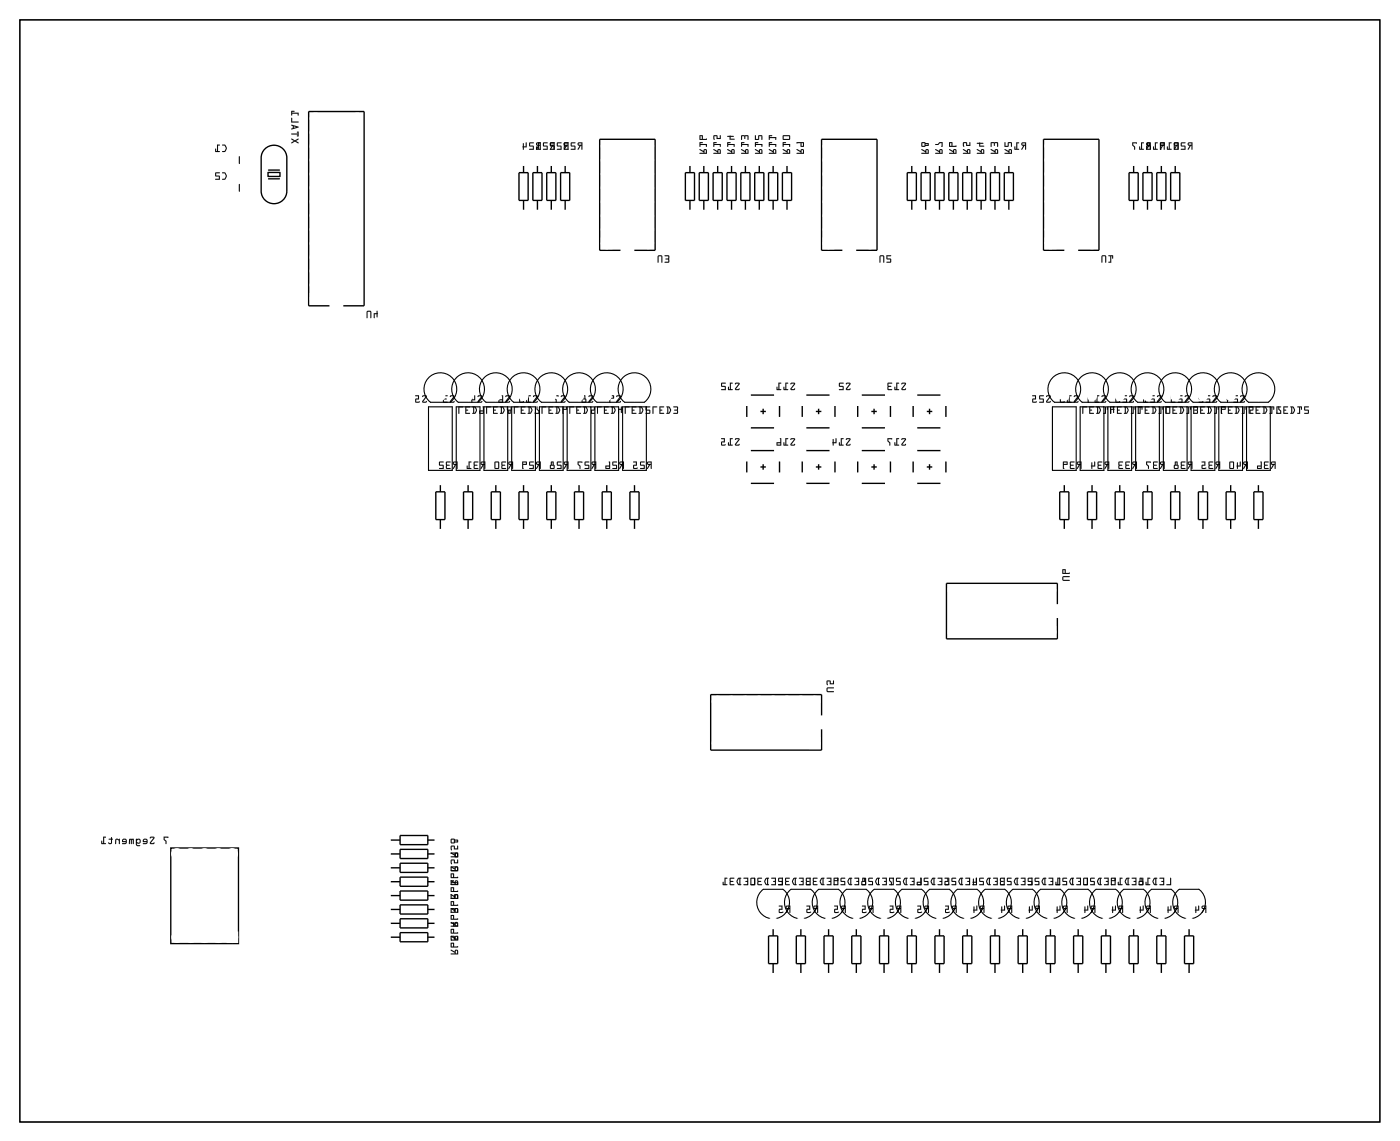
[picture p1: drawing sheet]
<svg xmlns="http://www.w3.org/2000/svg" width="256mm" height="209mm" viewBox="0 0 256 209" stroke-linecap="round" stroke-linejoin="round" font-family="sans-serif">
<g fill="none" stroke="#000" stroke-width=".2">
<path d="M3.6 3.6h249.2v201.8h-249.2zM43.8 28.7v1.2M43.8 33.7v1.3M78.4 69.3a3 3 0 0 1 4.4-.1 3 3 0 0 1-.3 4.4h-3.6a3 3 0 0 1-.5-4.3zM78.5 74.5h4.3v11.6h-4.3zM83.4 69.3a3 3 0 0 1 4.5-.1 3 3 0 0 1-.3 4.4h-3.6a3 3 0 0 1-.6-4.3zM83.6 74.5h4.3v11.6h-4.3zM88.5 69.3a3 3 0 0 1 4.5-.1 3 3 0 0 1-.4 4.4h-3.6a3 3 0 0 1-.5-4.3zM88.7 74.5h4.3v11.6h-4.3zM93.6 69.3a3 3 0 0 1 4.5-.1 3 3 0 0 1-.4 4.4h-3.6a3 3 0 0 1-.5-4.3zM93.7 74.5h4.4v11.6h-4.4zM98.8 74.5h4.4v11.6h-4.4z"/>
<path d="M102.8 73.6a3 3 0 0 0 .4-4.4 3 3 0 0 0-4.4 0 3 3 0 0 0 .4 4.4h3.6M103.9 74.5h4.3v11.6h-4.3zM107.9 73.6a3 3 0 0 0 .4-4.4 3 3 0 0 0-4.5 0 3 3 0 0 0 .5 4.4h3.6M108.8 69.3a3 3 0 0 1 4.5-.1 3 3 0 0 1-.3 4.4h-3.6a3 3 0 0 1-.6-4.3zM109 74.5h4.3v11.6h-4.3zM113.9 69.3a3 3 0 0 1 4.5-.1 3 3 0 0 1-.4 4.4h-3.6a3 3 0 0 1-.5-4.3zM114.1 74.5h4.3v11.6h-4.3zM192.7 69.3a3 3 0 0 1 4.4-.1 3 3 0 0 1-.3 4.4h-3.6a3 3 0 0 1-.5-4.3zM192.8 74.5h4.3v11.6h-4.3zM197.9 74.5h4.3v11.6h-4.3zM201.9 73.6a3 3 0 0 0 .4-4.4 3 3 0 0 0-4.5 0 3 3 0 0 0 .5 4.4h3.6M203 74.5h4.3v11.6h-4.3z"/>
<path d="M206.9 73.6a3 3 0 0 0 .4-4.4 3 3 0 0 0-4.4 0 3 3 0 0 0 .4 4.4h3.6M207.9 69.3a3 3 0 0 1 4.5-.1 3 3 0 0 1-.4 4.4h-3.6a3 3 0 0 1-.5-4.3zM208 74.5h4.4v11.6h-4.4zM213 69.3a3 3 0 0 1 4.5-.1 3 3 0 0 1-.4 4.4h-3.6a3 3 0 0 1-.5-4.3zM213.1 74.5h4.4v11.6h-4.4zM218.1 69.3a3 3 0 0 1 4.4-.1 3 3 0 0 1-.3 4.4h-3.6a3 3 0 0 1-.5-4.3zM218.2 74.5h4.3v11.6h-4.3zM223.1 69.3a3 3 0 0 1 4.5-.1 3 3 0 0 1-.3 4.4h-3.6a3 3 0 0 1-.6-4.3zM223.3 74.5h4.3v11.6h-4.3zM228.2 69.3a3 3 0 0 1 4.5-.1 3 3 0 0 1-.4 4.4h-3.6a3 3 0 0 1-.5-4.3zM228.4 74.5h4.3v11.6h-4.3zM139.3 163.3l.5-.5h3.6a3 3 0 0 1 .6 4.2 3 3 0 0 1-4.2 .5 3 3 0 0 1-.5-4.2z"/>
<path d="M144.4 163.3l.5-.5h3.6a3 3 0 0 1 .6 4.2 3 3 0 0 1-4.3 .5 3 3 0 0 1-.4-4.2zM149.5 163.3l.5-.5h3.6a3 3 0 0 1 .6 4.2 3 3 0 0 1-4.3 .5 3 3 0 0 1-.4-4.2zM154.6 163.3l.5-.5h3.6a3 3 0 0 1 .5 4.2 3 3 0 0 1-4.2 .5 3 3 0 0 1-.4-4.2zM163.8 162.8a3 3 0 0 1 .4 4.4 3 3 0 0 1-4.5 0 3 3 0 0 1 .4-4.4h3.7M164.7 163.3l.5-.5h3.6a3 3 0 0 1 .6 4.2 3 3 0 0 1-4.2 .5 3 3 0 0 1-.5-4.2zM169.8 163.3l.5-.5h3.6a3 3 0 0 1 .6 4.2 3 3 0 0 1-4.3 .5 3 3 0 0 1-.4-4.2zM174.9 163.3l.5-.5h3.6a3 3 0 0 1 .6 4.2 3 3 0 0 1-4.3 .5 3 3 0 0 1-.4-4.2zM180.5 162.8h3.6a3 3 0 0 1 .4 4.4 3 3 0 0 1-4.4 0 3 3 0 0 1 .4-4.4M185.6 162.8h3.6a3 3 0 0 1 .4 4.4 3 3 0 0 1-4.5 0 3 3 0 0 1 .4-4.4M190.1 163.3l.5-.5h3.6a3 3 0 0 1 .6 4.2 3 3 0 0 1-4.2 .5 3 3 0 0 1-.5-4.2zM195.2 163.3l.5-.5h3.6a3 3 0 0 1 .6 4.2 3 3 0 0 1-4.3 .5 3 3 0 0 1-.4-4.2zM200.3 163.3l.5-.5h3.6a3 3 0 0 1 .6 4.2 3 3 0 0 1-4.3 .5 3 3 0 0 1-.4-4.2z"/>
<path d="M205.4 163.3l.5-.5h3.6a3 3 0 0 1 .5 4.2 3 3 0 0 1-4.2 .5 3 3 0 0 1-.4-4.2zM210.4 163.3l.5-.5h3.7a3 3 0 0 1 .5 4.2 3 3 0 0 1-4.2 .5 3 3 0 0 1-.5-4.2zM215.5 163.3l.5-.5h3.6a3 3 0 0 1 .6 4.2 3 3 0 0 1-4.2 .5 3 3 0 0 1-.5-4.2z"/>
</g>
<g fill="#000">
<path d="M3.6 3.6v201.8h249.2v-201.8zM3.6 3.6h249.2v201.8h-249.2z"/>
<path d="M40.7 26.5v.1l.4 .1 .3 .4-.3 .5-.4 .1 .1 .1a.62 .62 0 0 0 .8-.7l-.4-.6zM39.8 26.5v1.1h-.2v-.3l-.1-.1-.1 .6h.8v-.1l-.3-.1v-1h.3l.1-.1z"/>
<path d="M40.7 31.6v.1h.4l.3 .5-.3 .5h-.4l.1 .2a.62 .62 0 0 0 .8-.7l-.4-.6zM39.5 31.6l-.1 .6 .7 .1v.4h-.6l-.1 .1 .9 .1-.1-.7-.6-.1v-.4h.6l.1-.1z"/>
<path d="M40.7 26.5v.1l.4 .1 .3 .4-.3 .5h-.4v.2h.5l.2-.3 .1-.4-.3-.6zM40.7 26.5l.6 .1 .2 .6a.59 .59 0 0 1-.7 .6l-.1-.1 .4-.1 .3-.5-.3-.5h-.4zM39.7 26.5l.1 1.1h-.2v-.3l-.1-.1-.1 .6h.8v-.2h-.3v-1h.3l.1-.1zM39.8 26.5h.5l-.4 .1v1.1h.3v.1h-.8l.1-.6 .1 .5h.2z"/>
<path d="M40.7 31.6v.1h.4l.3 .5-.3 .5h-.4v.2h.5l.2-.3 .1-.5-.3-.5zM40.7 31.6h.6l.2 .7a.59 .59 0 0 1-.7 .6l-.1-.2h.4l.3-.5-.3-.5h-.4zM39.5 31.6l-.1 .6 .7 .1v.4h-.6l-.1 .2h.9l-.1-.7-.6-.1v-.4h.6l.1-.1zM39.5 31.6h.8l-.1 .1h-.6v.4l.6 .1 .1 .7-.9-.1 .1-.1h.6v-.4l-.7-.1z"/>
<path d="M53.4 25.4v.1l.5 .3-.5 .3v.1l.6-.3 .7 .3-.5-.4 .5-.3v-.1l-.7 .3zM53.4 24.5v.1h1.1l-.1 .3 .3 .1v-.9l-.3 .1 .1 .2zM53.4 22.9v.1l.2 .1v.4h-.2v.2l1.3-.4zM53.8 23.1l.5 .2-.5 .1zM53.4 21.6l-.1 .8h1.4l-.1-.2h-1.1v-.6zM53.4 20.3v.8h.1v-.3h1v.3h.2v-.5h-1.2v-.1h.4l.1-.2z"/>
<path d="M53.4 25.4v.1l.5 .3-.5 .3v.1l.6-.3 .6 .3h.1l-.5-.4 .5-.3v-.1l-.7 .3zM53.4 25.4l.6 .3 .7-.3v.1l-.5 .3 .5 .4-.7-.3-.6 .3v-.1l.5-.3-.5-.3zM53.4 24.5v.1h1.1l-.1 .3 .3 .1v-.9h-.3l.1 .3zM53.4 24.5h1.1l-.1-.3 .3-.1v.9l-.3-.1 .1-.3h-1.1zM53.4 22.8v.2l.2 .1v.4l-.2 .1v.1l1.3-.4-.1-.1zM53.4 22.9l1.3 .4-1.3 .4v-.1l.3-.1v-.4l-.3-.1zM53.8 23.1l.5 .2-.5 .1zM53.8 23.1v.3l.5-.1zM53.4 21.6l-.1 .8h1.4l-.1-.2h-1.1v-.6zM53.4 21.6h.1v.7h1.1l.1 .1h-1.4zM53.4 20.3v.9l.1-.1v-.3h1v.3h.2v-.5h-1.2v-.1h.4l.1-.2zM53.4 20.3h.6l-.5 .2v.1h1.2v.5h-.2v-.3h-1l-.1 .3z"/>
<path d="M98.3 26.1a.32 .32 0 0 0-.1 .4 .32 .32 0 0 0 .4 .2l-.4 .7h.1l.5-.7h.1v.6l.1 .1 .1-1.3zM98.4 26.3l.5-.1v.3h-.5zM97 26.1l-.1 .6 .7 .1v.4h-.6l-.1 .2h.9l-.1-.7-.6-.1v-.4h.6l.1-.1zM95.8 26.2l-.1 .7 .2 .5 .1-.4h.5v-.9h-.2v.7h-.3v-.5z"/>
<path d="M98.3 26.1a.32 .32 0 0 0-.1 .4 .32 .32 0 0 0 .4 .2l-.4 .7h.1l.5-.7h.1v.6l.1 .1 .1-1.4zM98.3 26.1h.8l-.1 1.3-.1-.1v-.6h-.1l-.4 .7h-.2l.4-.7a.31 .31 0 0 1-.4-.2 .31 .31 0 0 1 .1-.4zM98.4 26.3l.5-.1v.3h-.5zM98.4 26.2v.3h.5v-.3zM97 26.1l-.1 .6 .7 .1v.4h-.6l-.1 .2h.9l-.1-.7-.6-.1v-.4h.6l.1-.1zM97 26.1h.8l-.1 .1h-.6v.5h.6l.1 .7h-.9l.1-.2h.6v-.4l-.7-.1zM95.8 26.2l-.1 .7 .2 .5 .1-.4h.5v-.9h-.2v.7h-.3v-.5zM95.8 26.2l.1 .1 .1 .5h.3v-.7h.2v.9h-.5l-.1 .4-.2-.5z"/>
<path d="M100.8 26.1a.32 .32 0 0 0 0 .4 .32 .32 0 0 0 .3 .2l-.4 .7h.2l.4-.7h.1v.6l.2 .1v-1.3zM100.9 26.3l.5-.1v.3h-.4zM99.5 26.1v.6l.7 .1v.4h-.6l-.1 .2h.8v-.7l-.7-.1v-.4h.6l.1-.1zM98.5 26.1v1.1h-.1v-.4h-.1l-.1 .6h.8v-.2h-.3v-1h.3l.1-.1z"/>
<path d="M100.8 26.1a.32 .32 0 0 0-.1 .4 .32 .32 0 0 0 .4 .2l-.4 .7h.2l.4-.7h.1v.6l.2 .1v-1.4zM100.8 26.1h.8l-.1 1.3-.1-.1v-.6h-.1l-.4 .7h-.1l.3-.7a.31 .31 0 0 1-.3-.2 .31 .31 0 0 1 0-.4zM100.9 26.3l.5-.1v.3h-.4zM100.9 26.2l.1 .3h.4v-.3zM99.5 26.1v.6l.7 .1v.4h-.6l-.1 .2h.8v-.7l-.7-.1v-.4h.6l.1-.1zM99.5 26.1h.8l-.1 .1h-.6v.5h.7v.7h-.8l.1-.2h.6v-.4l-.7-.1zM98.5 26v1.2h-.1v-.4h-.2v.6h.8v-.2h-.3v-1h.3l.1-.1zM98.5 26.1h.6l-.4 .1v1l.3 .1v.1h-.8l.1-.6 .1 .4h.2z"/>
<path d="M103.4 26.1a.32 .32 0 0 0-.1 .4 .32 .32 0 0 0 .3 .2l-.3 .7h.1l.4-.7h.2v.6l.1 .1v-1.3zM103.5 26.3l.5-.1v.3h-.5zM102.1 26.1l-.1 .6 .7 .1v.4h-.6l-.1 .2h.9l-.1-.7-.6-.1v-.4h.6l.1-.1zM100.8 26.1l-.1 .6 .7 .1v.4h-.6l-.1 .2h.9v-.7l-.7-.1v-.4h.6l.1-.1z"/>
<path d="M103.3 26.1a.32 .32 0 0 0 0 .4 .32 .32 0 0 0 .3 .2l-.3 .7h.1l.4-.7h.2v.6l.1 .1 .1-1.4zM103.4 26.1h.7v1.3l-.1-.1v-.6h-.2l-.4 .7h-.1l.4-.7a.31 .31 0 0 1-.4-.2 .31 .31 0 0 1 .1-.4zM103.5 26.3l.5-.1v.3h-.5zM103.5 26.2v.3h.5v-.3zM102.1 26.1l-.1 .6 .7 .1v.4h-.6l-.1 .2h.9l-.1-.7-.6-.1v-.4h.6l.1-.1zM102.1 26.1h.8l-.1 .1h-.6v.5h.6l.1 .7h-.9l.1-.2h.6v-.4l-.7-.1zM100.8 26.1l-.1 .6 .7 .1v.4h-.6l-.1 .2h.9v-.7l-.7-.1v-.4h.6l.1-.1zM100.8 26.1h.8l-.1 .1h-.6v.5h.6l.1 .7h-.8v-.2h.6v-.4l-.6-.1z"/>
<path d="M105.9 26.1a.32 .32 0 0 0-.1 .4 .32 .32 0 0 0 .4 .2l-.4 .7h.1l.5-.7h.1v.6l.1 .1 .1-1.3zM106 26.3l.5-.1v.3h-.5zM104.6 26.1v.6l.6 .1v.4h-.6v.2h.8v-.7l-.7-.1v-.4h.6l.1-.1zM103.3 26.1v1.2l.8 .1v-.2h-.6v-.4l.5-.1-.5-.1v-.4h.6v-.1z"/>
<path d="M105.9 26.1a.32 .32 0 0 0-.1 .4 .32 .32 0 0 0 .4 .2l-.4 .7h.2l.4-.7h.1v.6l.1 .1 .1-1.4zM105.9 26.1h.8l-.1 1.3-.1-.1v-.6h-.1l-.4 .7h-.2l.4-.7a.31 .31 0 0 1-.4-.2 .31 .31 0 0 1 .1-.4zM106 26.3l.5-.1v.3h-.4zM106 26.2v.3h.5v-.3zM104.6 26.1v.6l.6 .1v.4h-.6l-.1 .2h.9v-.7l-.7-.1v-.4h.6l.1-.1zM104.6 26.1h.8l-.1 .1h-.6v.5h.7v.7h-.8v-.2h.6v-.4l-.6-.1zM103.3 26.1v1.2l.2 .1h.6v-.2h-.6v-.3l.5-.2-.5-.1v-.4h.6v-.1zM103.3 26.1h.8v.1h-.7l.1 .4 .5 .1-.5 .1-.1 .4 .7 .1v.1l-.8-.1z"/>
<path d="M128.2 27.3v.1l.7 .5v.1h-.7v.2h1.3v-.7a.31 .31 0 0 0-.4-.2 .31 .31 0 0 0-.2 .4zM129.1 27.5h.2v.5h-.2zM128.2 26v.9l.1-.1v-.3h1v.3h.2v-.4h-1.2v-.2h.4l.1-.1zM128.2 24.8v.8h1.3l-.1-.2h-.6l-.1-.6zM128.3 24.9h.3v.5h-.3z"/>
<path d="M128.2 27.3v.2l.7 .4v.1h-.7v.2h1.3v-.7a.32 .32 0 0 0-.4-.2 .32 .32 0 0 0-.2 .4zM128.2 27.3l.7 .4a.31 .31 0 0 1 .2-.4 .31 .31 0 0 1 .4 .2v.7l-1.3-.1v-.1h.7v-.1l-.7-.5zM129.1 27.5h.2v.5h-.2zM129.1 27.5l-.1 .5h.3v-.5zM128.2 26v.9l.1-.1v-.3h1v.3h.2v-.4h-1.2v-.2h.4l.1-.1zM128.2 26l.5 .1-.4 .1v.2h1.2v.4h-.2v-.3h-1l-.1 .4zM128.2 24.8v.8h1.3l-.1-.3-.6 .1-.1-.7zM128.2 24.8h.5l.1 .6h.6l.1 .2h-1.3zM128.3 24.9h.3v.5h-.3zM128.3 24.9v.5h.3v-.5z"/>
<path d="M130.7 27.3v.1l.7 .5v.1h-.7l.1 .2h1.2v-.7a.31 .31 0 0 0-.3-.2 .31 .31 0 0 0-.3 .4zM131.6 27.5h.3v.5h-.3zM130.7 26v.9l.1-.1 .1-.3h1v.3h.1v-.4h-1.1v-.2h.3l.1-.1zM130.7 24.8v.5a.15 .15 0 0 0 0 .2 .15 .15 0 0 0 .2 0v-.6h.4v.5h.7v-.6h-.1v.5h-.5l-.1-.5z"/>
<path d="M130.7 27.3v.2l.7 .4v.1h-.7l.1 .2h1.2v-.7a.32 .32 0 0 0-.3-.2 .32 .32 0 0 0-.3 .4zM130.7 27.3l.7 .4a.31 .31 0 0 1 .3-.4 .31 .31 0 0 1 .3 .2v.7l-1.2-.1-.1-.1h.7v-.1l-.7-.5zM131.6 27.5h.2l.1 .5h-.3zM131.6 27.5v.5h.3v-.5zM130.7 26v.9l.2-.1v-.3h1v.3h.1v-.4h-1.1v-.2h.3l.1-.1zM130.7 26l.6 .1-.5 .1v.2h1.2v.4h-.1v-.3h-1.1l-.1 .4zM130.7 24.8v.6l.1 .2 .1-.1v-.6h.4v.5h.7v-.7l-.1 .1v.5h-.5l-.1-.6zM130.7 24.8h.6l.1 .5h.5v-.5h.1v.6h-.7v-.5h-.5l.1 .6a.14 .14 0 0 1-.2 0 .14 .14 0 0 1 0-.2z"/>
<path d="M133.2 27.3l.1 .1 .7 .5v.1h-.7v.2h1.3v-.7a.31 .31 0 0 0-.4-.2 .31 .31 0 0 0-.2 .4zM134.2 27.5h.2v.5h-.3zM133.2 26l.1 .9 .1-.1v-.3h1v.3h.2v-.4h-1.2v-.2h.4v-.1zM133.2 24.9l.1 .1 .4 .1v.5l.9-.1-.1-.1h-.7v-.3l.6-.1v-.1l-.6-.1z"/>
<path d="M133.2 27.3l.1 .2 .7 .4v.1h-.7v.2h1.3v-.7a.32 .32 0 0 0-.4-.2 .32 .32 0 0 0-.2 .4zM133.3 27.3l.7 .4a.31 .31 0 0 1 .2-.4 .31 .31 0 0 1 .4 .2v.7l-1.3-.1v-.1h.7v-.1l-.7-.5zM134.2 27.5h.2v.5h-.3zM134.2 27.5l-.1 .5h.3v-.5zM133.2 26l.1 .9 .1-.1v-.3h1v.3h.2v-.4h-1.2v-.2h.4v-.1zM133.3 26l.5 .1-.4 .1v.2h1.2v.4h-.2v-.3h-1l-.1 .4zM133.2 24.9l.1 .2h.4v.5l.9-.1-.1-.1h-.7v-.3h.6v-.2l-.6-.1zM133.3 24.9l.5-.1 .6 .1v.1h-.6v.4h.7l.1 .1-.9 .1v-.6h-.4z"/>
<path d="M135.8 27.3v.1l.7 .5v.1h-.7v.2h1.3v-.7a.31 .31 0 0 0-.3-.2 .31 .31 0 0 0-.3 .4zM136.7 27.5h.2v.5h-.2zM135.8 26v.9l.1-.1v-.3h1l.1 .3h.1v-.4h-1.2v-.2h.4l.1-.1zM135.8 24.8v.8l.1-.1v-.6h.4l.1 .5 .2-.5h.3l.1 .7h.1l-.1-.8z"/>
<path d="M135.8 27.3v.2l.7 .4v.1h-.7v.2h1.3v-.7a.32 .32 0 0 0-.3-.2 .32 .32 0 0 0-.3 .4zM135.8 27.3l.7 .4a.31 .31 0 0 1 .2-.4 .31 .31 0 0 1 .4 .2v.7l-1.3-.1v-.1h.7v-.1l-.7-.5zM136.7 27.5h.2v.5h-.2zM136.7 27.5v.5h.3l-.1-.5zM135.8 26v.9l.1-.1v-.3h1v.3h.2v-.4h-1.2v-.2h.4l.1-.1zM135.8 26l.6 .1-.5 .1v.2h1.2v.4h-.1v-.3h-1.1l-.1 .4zM135.8 24.8v.8l.1-.1v-.6l.4 .1 .1 .4 .2-.4 .3-.1v.7h.2v-.7l-.1-.2zM135.8 24.8h1.2l.1 .8h-.1v-.7h-.5l-.1 .5-.1-.5h-.4v.6l-.1 .1z"/>
<path d="M138.3 27.3v.1l.7 .5v.1h-.6v.2h1.3v-.7a.31 .31 0 0 0-.4-.2 .31 .31 0 0 0-.3 .4zM139.2 27.5h.3v.5h-.3zM138.3 26l.1 .9 .1-.1v-.3h1v.3h.2v-.4h-1.2v-.2h.4v-.1zM138.3 24.8v.8h.7l.1-.7h.4v.7h.2l-.1-.8h-.7v.6h-.4v-.6z"/>
<path d="M138.3 27.3v.2l.7 .4v.1h-.7l.1 .2h1.3v-.7a.32 .32 0 0 0-.4-.2 .32 .32 0 0 0-.3 .4zM138.3 27.3l.7 .4a.31 .31 0 0 1 .3-.4 .31 .31 0 0 1 .4 .2v.7l-1.3-.1v-.1h.6v-.1l-.7-.5zM139.2 27.5h.3v.5h-.3zM139.2 27.5v.5h.3v-.5zM138.3 26v.9l.2-.1v-.3h1v.3h.2v-.4h-1.2v-.2h.4v-.1zM138.3 26l.6 .1-.4 .1v.2h1.2l-.1 .4h-.1v-.3h-1l-.1 .4zM138.3 24.8v.8h.7l.1-.7h.4v.7h.2v-.7l-.1-.2-.7 .1v.6h-.4v-.6zM138.3 24.8h.2v.6h.4l.1-.6h.5l.1 .8h-.1v-.7h-.4l-.1 .7h-.7z"/>
<path d="M140.9 27.3v.1l.7 .5v.1h-.7v.2h1.3v-.7a.31 .31 0 0 0-.4-.2 .31 .31 0 0 0-.2 .4zM141.8 27.5h.2v.5h-.2zM140.9 26v.9l.1-.1v-.3h1v.3h.2v-.4h-1.2v-.2h.4l.1-.1zM140.9 24.8v.8h.1v-.3h1v.3h.2v-.5h-1.2v-.2h.4l.1-.1z"/>
<path d="M140.9 27.3v.2l.7 .4v.1h-.7v.2h1.3v-.7a.32 .32 0 0 0-.4-.2 .32 .32 0 0 0-.2 .4zM140.9 27.3l.7 .4a.31 .31 0 0 1 .2-.4 .31 .31 0 0 1 .4 .2v.7l-1.3-.1v-.1h.7v-.1l-.7-.5zM141.8 27.5h.2v.5h-.2zM141.8 27.5l-.1 .5h.3v-.5zM140.9 26v.9l.1-.1v-.3h1v.3h.2v-.4h-1.2v-.2h.4l.1-.1zM140.9 26l.5 .1-.4 .1v.2h1.2v.4h-.2v-.3h-1l-.1 .4zM140.9 24.8v.8h.1v-.3h1v.3h.2v-.5h-1.2v-.2h.4l.1-.1zM140.9 24.8h.5l-.4 .1v.2h1.2v.5h-.2v-.3h-1l-.1 .3z"/>
<path d="M143.4 27.3v.1l.7 .5v.1h-.7l.1 .2h1.2v-.7a.31 .31 0 0 0-.3-.2 .31 .31 0 0 0-.3 .4zM144.3 27.5h.3v.5h-.3zM143.4 26v.9l.1-.1 .1-.3h1v.3h.1v-.4h-1.1v-.2h.3l.1-.1zM143.4 24.8v.6l.1 .2h1.1l.1-.1-.1-.7zM143.6 24.9h1v.5h-1z"/>
<path d="M143.4 27.3v.2l.7 .4v.1h-.7l.1 .2h1.2v-.7a.32 .32 0 0 0-.3-.2 .32 .32 0 0 0-.3 .4zM143.4 27.3l.7 .4a.31 .31 0 0 1 .3-.4 .31 .31 0 0 1 .3 .2v.7l-1.2-.1-.1-.1h.7v-.1l-.7-.5zM144.3 27.5h.2l.1 .5h-.3zM144.3 27.5v.5h.3v-.5zM143.4 26v.9l.2-.1v-.3h1v.3h.1v-.4h-1.1v-.2h.3l.1-.1zM143.4 26l.6 .1-.5 .1v.2h1.2v.4h-.1v-.3h-1.1l-.1 .4zM143.4 24.8v.6l.1 .2h1.1l.1-.1-.1-.8zM143.4 24.8h1.2l.1 .7-.1 .1h-1.1l-.1-.2zM143.6 24.9h1v.5h-1zM143.5 24.9v.5h1.1v-.5z"/>
<path d="M145.9 27.3l.1 .1 .7 .5v.1h-.7v.2h1.3v-.7a.31 .31 0 0 0-.4-.2 .31 .31 0 0 0-.2 .4zM146.9 27.5h.2v.5h-.3zM145.9 26l.1 .3 .7-.1v.7l.6-.1-.1-.8zM146.8 26.2h.3v.5h-.3z"/>
<path d="M145.9 27.3l.1 .2 .7 .4v.1h-.7v.2h1.3v-.7a.32 .32 0 0 0-.4-.2 .32 .32 0 0 0-.2 .4zM146 27.3l.7 .4a.31 .31 0 0 1 .2-.4 .31 .31 0 0 1 .4 .2v.7l-1.3-.1v-.1h.7v-.1l-.7-.5zM146.9 27.5h.2v.5h-.3zM146.9 27.5l-.1 .5h.3v-.5zM145.9 26l.1 .3 .7-.1v.7l.6-.1-.1-.8zM146 26h1.2l.1 .8-.6 .1v-.7l-.7 .1zM146.8 26.2h.3v.5h-.3zM146.8 26.2v.5h.3v-.5z"/>
<path d="M168.8 27.3v.1l.7 .5v.1h-.7l.1 .2h1.2v-.7a.31 .31 0 0 0-.3-.2 .31 .31 0 0 0-.3 .4zM169.7 27.5h.3v.5h-.3zM168.8 26.1v.6l.1 .2h.5l.1-.2h.6v-.5h-.6l-.1-.2zM169 26.2h.4v.5h-.4zM169.5 26.4h.5v.1h-.5z"/>
<path d="M168.8 27.3v.2l.7 .4v.1h-.7l.1 .2h1.2v-.7a.32 .32 0 0 0-.3-.2 .32 .32 0 0 0-.3 .4zM168.8 27.3l.7 .4a.31 .31 0 0 1 .3-.4 .31 .31 0 0 1 .3 .2v.7l-1.2-.1-.1-.1h.7v-.1l-.7-.5zM169.7 27.5h.2l.1 .5h-.3zM169.7 27.5v.5h.3v-.5zM168.8 26.1v.6l.1 .2h.5l.1-.2h.6v-.5h-.6l-.1-.2zM168.8 26.1l.6-.1 .1 .2h.6v.5h-.6l-.1 .2h-.5l-.1-.2zM169 26.2h.4v.5h-.4zM168.9 26.2v.5h.5v-.5zM169.5 26.4h.5v.1h-.5zM169.5 26.4v.1h.5v-.1z"/>
<path d="M171.3 27.3l.1 .1 .7 .5v.1h-.7v.2h1.3v-.7a.31 .31 0 0 0-.4-.2 .31 .31 0 0 0-.2 .4zM172.3 27.5h.2v.5h-.3zM171.3 26.4l.1 .1h.5l.3-.3h.3l-.1 .6h.3v-.8h-.6l-.3 .4z"/>
<path d="M171.3 27.3l.1 .2 .7 .4v.1h-.7v.2h1.3v-.7a.32 .32 0 0 0-.4-.2 .32 .32 0 0 0-.2 .4zM171.4 27.3l.7 .4a.31 .31 0 0 1 .2-.4 .31 .31 0 0 1 .4 .2v.7l-1.3-.1v-.1h.7v-.1l-.7-.5zM172.3 27.5h.2v.5h-.3zM172.3 27.5l-.1 .5h.3v-.5zM171.3 26.4l.1 .1h.5l.3-.3h.3l-.1 .6h.3v-.8h-.6l-.3 .4zM171.4 26.4h.4l.3-.4h.6v.8h-.3l.1-.6h-.3l-.3 .3h-.5z"/>
<path d="M173.9 27.3v.1l.7 .5v.1h-.7v.2h1.3v-.7a.31 .31 0 0 0-.3-.2 .31 .31 0 0 0-.3 .4zM174.8 27.5h.2v.5h-.2zM173.9 26v.9l1.3-.1-.1-.2-.6 .1-.1-.7zM174 26.2h.3v.5h-.3z"/>
<path d="M173.9 27.3v.2l.7 .4v.1h-.7v.2h1.3v-.7a.32 .32 0 0 0-.3-.2 .32 .32 0 0 0-.3 .4zM173.9 27.3l.7 .4a.31 .31 0 0 1 .2-.4 .31 .31 0 0 1 .4 .2v.7l-1.3-.1v-.1h.7v-.1l-.7-.5zM174.8 27.5h.2v.5h-.2zM174.8 27.5v.5h.3l-.1-.5zM173.9 26v.9l1.3-.1-.1-.2-.6 .1-.1-.7zM173.9 26h.5l.1 .7 .6-.1 .1 .2-1.3 .1zM174 26.2h.3v.5h-.3zM174 26.2v.5h.3v-.5z"/>
<path d="M176.4 27.3v.1l.7 .5v.1h-.6v.2h1.3v-.7a.31 .31 0 0 0-.4-.2 .31 .31 0 0 0-.3 .4zM177.3 27.5h.3v.5h-.3zM176.5 26.1l-.1 .5a.15 .15 0 0 0 0 .2 .15 .15 0 0 0 .2 0v-.6h.4v.5h.8v-.6h-.2v.4h-.4l-.1-.5z"/>
<path d="M176.4 27.3v.2l.7 .4v.1h-.7l.1 .2h1.3v-.7a.32 .32 0 0 0-.4-.2 .32 .32 0 0 0-.3 .4zM176.4 27.3l.7 .4a.31 .31 0 0 1 .3-.4 .31 .31 0 0 1 .4 .2v.7l-1.3-.1v-.1h.6v-.1l-.7-.5zM177.3 27.5h.3v.5h-.3zM177.3 27.5v.5h.3v-.5zM176.4 26.1v.5l.1 .3 .2-.1-.1-.6h.4v.5h.8l-.1-.7-.1 .1v.4h-.4l-.1-.5zM176.5 26.1l.6-.1 .1 .5h.4v-.4h.1l.1 .6h-.8v-.5h-.4v.6a.14 .14 0 0 1-.2 0 .14 .14 0 0 1 0-.2z"/>
<path d="M179 27.3v.1l.7 .5v.1h-.7v.2h1.3v-.7a.31 .31 0 0 0-.4-.2 .31 .31 0 0 0-.2 .4zM179.9 27.5h.2v.5h-.2zM179 26.2v.1h.4v.5h.9l-.1-.1h-.6v-.4h.5v-.1l-.6-.1z"/>
<path d="M179 27.3v.2l.7 .4v.1h-.7v.2h1.3v-.7a.32 .32 0 0 0-.4-.2 .32 .32 0 0 0-.2 .4zM179 27.3l.7 .4a.31 .31 0 0 1 .2-.4 .31 .31 0 0 1 .4 .2v.7l-1.3-.1v-.1h.7v-.1l-.7-.5zM179.9 27.5h.2v.5h-.2zM179.9 27.5l-.1 .5h.3v-.5zM179 26.2v.1h.4v.6l.9-.1-.1-.1h-.6v-.4h.5v-.2l-.6-.1zM179 26.2l.5-.1 .6 .1v.1h-.5v.4h.6l.1 .1h-.9v-.5h-.4z"/>
<path d="M181.5 27.3v.1l.7 .5v.1h-.7l.1 .2h1.2v-.7a.31 .31 0 0 0-.3-.2 .31 .31 0 0 0-.3 .4zM182.4 27.5h.3v.5h-.3zM181.5 26.1v.8l.2-.1v-.6h.3l.2 .5 .1-.5h.4v.6h.1l-.1-.8z"/>
<path d="M181.5 27.3v.2l.7 .4v.1h-.7l.1 .2h1.2v-.7a.32 .32 0 0 0-.3-.2 .32 .32 0 0 0-.3 .4zM181.5 27.3l.7 .4a.31 .31 0 0 1 .3-.4 .31 .31 0 0 1 .3 .2v.7l-1.2-.1-.1-.1h.7v-.1l-.7-.5zM182.4 27.5h.2l.1 .5h-.3zM182.4 27.5v.5h.3v-.5zM181.5 26.1v.8l.2-.1v-.6h.3l.2 .5 .1-.5h.4v.6h.1v-.6l-.1-.2zM181.5 26.1l1.2-.1 .1 .8h-.1v-.6h-.4l-.1 .5-.1-.5h-.5v.6l-.1 .1z"/>
<path d="M184 27.3l.1 .1 .7 .5v.1h-.7v.2h1.3v-.7a.31 .31 0 0 0-.4-.2 .31 .31 0 0 0-.2 .4zM185 27.5h.2v.5h-.3zM184 26v.9l.7-.1 .1-.6h.4v.6h.2l-.1-.8-.6 .1-.1 .6h-.4v-.6z"/>
<path d="M184 27.3l.1 .2 .7 .4v.1h-.7v.2h1.3v-.7a.32 .32 0 0 0-.4-.2 .32 .32 0 0 0-.2 .4zM184.1 27.3l.7 .4a.31 .31 0 0 1 .2-.4 .31 .31 0 0 1 .4 .2v.7l-1.3-.1v-.1h.7v-.1l-.7-.5zM185 27.5h.2v.5h-.3zM185 27.5l-.1 .5h.3v-.5zM184 26v.9l.7-.1 .1-.6h.4v.6h.2v-.6l-.1-.2-.6 .1-.1 .6h-.4v-.6zM184.1 26l.1 .1v.6h.4l.1-.6 .6-.1 .1 .8h-.2v-.6h-.4l-.1 .6-.7 .1z"/>
<path d="M187.2 26.1a.32 .32 0 0 0-.1 .4 .32 .32 0 0 0 .4 .2l-.4 .7h.1l.5-.7h.1v.6l.1 .1 .1-1.3zM187.3 26.3l.5-.1v.3h-.5zM186.2 26.1v1.1h-.2v-.4h-.1l-.1 .6h.8v-.2h-.3v-1h.3l.1-.1z"/>
<path d="M187.2 26.1a.32 .32 0 0 0-.1 .4 .32 .32 0 0 0 .4 .2l-.4 .7h.1l.5-.7h.1v.6l.1 .1 .1-1.4zM187.2 26.1h.8l-.1 1.3-.1-.1v-.6h-.1l-.4 .7h-.2l.4-.7a.31 .31 0 0 1-.4-.2 .31 .31 0 0 1 .1-.4zM187.3 26.3l.5-.1v.3h-.5zM187.3 26.2v.3h.5v-.3zM186.2 26v1.2h-.2v-.4h-.1l-.1 .6h.8v-.2h-.3v-1h.3l.1-.1zM186.2 26.1h.5l-.4 .1v1l.3 .1v.1h-.8l.1-.6 .1 .4h.2z"/>
<path d="M210 26.1a.32 .32 0 0 0 0 .4 .32 .32 0 0 0 .3 .2l-.3 .7h.1l.4-.7h.1v.6l.2 .1v-1.3zM210.2 26.3l.4-.1v.3h-.4zM209 26.1v1.1h-.1v-.4h-.2v.6h.8v-.2h-.3v-1h.3v-.1zM207.4 26.1v.5l.4 .3v.5h.1v-.6l-.3-.3v-.3l.6 .1 .1-.2z"/>
<path d="M210 26.1a.32 .32 0 0 0 0 .4 .32 .32 0 0 0 .3 .2l-.3 .7h.1l.4-.7h.1v.6l.2 .1v-1.4zM210 26.1h.8v1.3l-.1-.1v-.6h-.2l-.4 .7h-.1l.3-.7a.31 .31 0 0 1-.3-.2 .31 .31 0 0 1 0-.4zM210.2 26.3l.4-.1v.3h-.4zM210.2 26.2v.3h.5v-.3zM209 26v1.2h-.1v-.4h-.2v.6h.8v-.2h-.3v-1h.3l.1-.1zM209 26.1h.5l-.3 .1v1l.3 .1v.1h-.8v-.6l.2 .4h.1zM207.4 26v.6l.4 .3v.5h.1v-.6l-.3-.3v-.3l.6 .1 .1-.2zM207.4 26.1h.9l-.1 .2-.6-.1v.4l.3 .2v.6l-.1-.5-.4-.3z"/>
<path d="M212.6 26.1a.32 .32 0 0 0-.1 .4 .32 .32 0 0 0 .4 .2l-.4 .7h.1l.5-.7h.1v.6l.1 .1 .1-1.3zM212.7 26.3l.5-.1v.3h-.5zM211.6 26.1v1.1h-.2v-.4h-.1l-.1 .6h.8v-.2h-.3v-1h.3l.1-.1zM210.2 26.1l-.2 1.2 .7 .1 .1-.6-.1-.2-.1-.5zM210.1 26.8h.6v.4h-.6zM210.3 26.2h.2v.4h-.2z"/>
<path d="M212.6 26.1a.32 .32 0 0 0-.1 .4 .32 .32 0 0 0 .4 .2l-.4 .7h.1l.5-.7h.1v.6l.1 .1 .1-1.4zM212.6 26.1h.8l-.1 1.3-.1-.1v-.6h-.1l-.4 .7h-.2l.4-.7a.31 .31 0 0 1-.4-.2 .31 .31 0 0 1 .1-.4zM212.7 26.3l.5-.1v.3h-.5zM212.7 26.2v.3h.5v-.3zM211.6 26v1.2h-.2v-.4h-.1l-.1 .6h.8v-.2h-.3v-1h.3l.1-.1zM211.6 26.1h.5l-.4 .1v1l.3 .1v.1h-.8l.1-.6 .1 .4h.2zM210.2 26.1l-.2 1.2 .7 .1 .1-.6-.1-.2v-.5zM210.2 26.1h.4v.6l.2 .1-.1 .6-.7-.1zM210.1 26.8h.6v.4h-.6zM210.1 26.8v.4h.6v-.4zM210.3 26.2h.2v.4h-.2zM210.3 26.2v.5h.2v-.5z"/>
<path d="M215.1 26.1a.32 .32 0 0 0 0 .4 .32 .32 0 0 0 .3 .2l-.4 .7h.2l.4-.7h.1v.6l.2 .1v-1.3zM215.2 26.3l.5-.1v.3h-.4zM214.1 26.1v1.1h-.2v-.4h-.1v.6h.8v-.2h-.3v-1h.3v-.1zM212.5 26.1v1.2l.2 .1v-.7l.6-.1 .1-.5zM212.7 26.2h.5v.3h-.5z"/>
<path d="M215.1 26.1a.32 .32 0 0 0-.1 .4 .32 .32 0 0 0 .4 .2l-.4 .7h.2l.4-.7h.1v.6l.2 .1v-1.4zM215.1 26.1h.8l-.1 1.3-.1-.1v-.6h-.1l-.4 .7h-.1l.3-.7a.31 .31 0 0 1-.3-.2 .31 .31 0 0 1 0-.4zM215.2 26.3l.5-.1v.3h-.4zM215.2 26.2l.1 .3h.4v-.3zM214.1 26v1.2h-.2v-.4h-.1v.6h.8v-.2h-.3v-1h.3v-.1zM214.1 26.1h.5l-.3 .1v1l.3 .1v.1h-.8v-.6l.1 .4h.2zM212.5 26.1v1.2l.2 .1 .1-.1-.1-.6h.6l.1-.6zM212.5 26.1h.9l-.1 .5-.6 .1v.7l-.2-.1zM212.7 26.2h.5v.3h-.5zM212.7 26.2v.3h.5v-.3z"/>
<path d="M217.7 26.1a.32 .32 0 0 0-.1 .4 .32 .32 0 0 0 .3 .2l-.3 .7h.1l.4-.7h.2v.6l.1 .1v-1.3zM217.8 26.3l.5-.1v.3h-.5zM216.4 26.1l-.1 .6 .7 .1v.4h-.6l-.1 .2h.9l-.1-.7-.6-.1v-.4h.6l.1-.1zM215.1 26.1l-.1 1.2 .8 .1 .1-.2v-1l-.2-.1zM215.2 26.2h.5v1h-.5z"/>
<path d="M217.6 26.1a.32 .32 0 0 0 0 .4 .32 .32 0 0 0 .3 .2l-.3 .7h.1l.4-.7h.2v.6l.1 .1 .1-1.4zM217.7 26.1h.7v1.3l-.1-.1v-.6h-.2l-.4 .7h-.1l.4-.7a.31 .31 0 0 1-.4-.2 .31 .31 0 0 1 .1-.4zM217.8 26.3l.5-.1v.3h-.5zM217.8 26.2v.3h.5v-.3zM216.4 26.1l-.1 .6 .7 .1v.4h-.6l-.1 .2h.9l-.1-.7-.6-.1v-.4h.6l.1-.1zM216.4 26.1h.8l-.1 .1h-.6v.5h.6l.1 .7h-.9l.1-.2h.6v-.4l-.7-.1zM215.1 26.1l-.1 1.2 .8 .1 .1-.2v-1l-.2-.2zM215.1 26.1h.6l.2 .1v1l-.1 .2-.7-.1zM215.2 26.2h.5v1h-.5zM215.2 26.2v1h.5v-1z"/>
<path d="M67.2 57v1.2h.1v-1.1h.5v1.1h.2v-1.2l-.2-.1zM67.2 57l.6-.1 .2 .1v1.2h-.1l-.1-1.2-.5 .1v1.1h-.1zM68.5 57.3v.9h.1v-.7h.4v.5l.1 .1 .2-.7-.2-.5h-.1v.4zM68.5 57.3h.5v-.4h.1l.1 .5-.1 .7-.1-.1v-.5h-.4v.7h-.1z"/>
<path d="M67.2 57v1.2h.1v-1.1h.5v1.1h.2v-1.2l-.2-.1zM68.5 57.3v.9h.1v-.7h.4v.5l.1 .1 .2-.7-.2-.5h-.1v.4z"/>
<path d="M120.5 46.8v1.2h.2v-1l.4-.1 .1 1.1 .1 .1v-1.2l-.2-.2zM120.6 46.8l.5-.1 .2 .2v1.2l-.1-.1-.1-1.1-.5 .1v1h-.1zM121.8 46.7v.2h.6v.4l-.5 .1 .5 .1v.4h-.6l-.1 .1 .8 .1 .1-.2v-1.1l-.2-.1zM121.8 46.8h.8v1.1l-.1 .2-.7-.1v-.1h.6v-.4l-.5-.1 .5-.1v-.4h-.6z"/>
<path d="M120.5 46.8v1.2h.1l.1-1 .4-.1 .1 1.1 .1 .1v-1.2l-.2-.2zM121.8 46.8v.1h.6v.4l-.5 .1 .5 .1v.4h-.6l-.1 .1 .8 .1 .1-.2v-1.1l-.2-.1z"/>
<path d="M161.2 46.8l-.1 1.2h.2v-1l.4-.1 .1 1.1 .1 .1 .1-1.2-.3-.2zM161.2 46.8l.5-.1 .3 .2-.1 1.2-.1-.1-.1-1.1h-.4v1.1h-.2zM162.4 46.7v.7l.7 .1v.4h-.6l-.1 .1 .7 .1 .1-.7-.6-.1v-.4h.6l.1-.1zM162.4 46.7l.8 .1v.1h-.6v.4l.6 .1-.1 .7-.7-.1 .1-.1h.6v-.4l-.7-.1z"/>
<path d="M161.2 46.8l-.1 1.2h.2v-1l.4-.1 .1 1.1 .1 .1 .1-1.2-.3-.2zM162.4 46.7v.7l.7 .1v.4h-.6l-.1 .1 .7 .1 .1-.7-.6-.1v-.4h.6v-.1z"/>
<path d="M201.8 46.8v1.2h.2v-1l.4-.1 .1 1.1 .1 .1v-1.2l-.2-.2zM201.9 46.8l.5-.1 .2 .2v1.2l-.1-.1-.1-1.1h-.5v1.1h-.1zM203.1 46.7v.2h.3v1h-.3l-.1 .1 .6 .1v-1.2h.1v.4h.2v-.5zM203.1 46.8h.8v.5l-.2-.4h-.1v1.2l-.5-.1 .3-.1v-1h-.3z"/>
<path d="M201.9 46.8l-.1 1.2h.2v-1.1h.4l.1 1.1 .1 .1v-1.2l-.2-.2zM203.1 46.7v.2h.3v1h-.3v.1l.5 .1v-1.2h.1v.4h.2v-.5z"/>
<path d="M77.4 72.4v.3l.2-.2 .4 .1-.7 1 .2 .1h.6v-.3l-.1 .1h-.5l.7-1-.2-.2zM76.1 72.4v.1h.5v.4l-.5 .1v.6l.5 .1a.15 .15 0 0 0 .3 0 .15 .15 0 0 0-.1-.2h-.6v-.4h.6v-.8z"/>
<path d="M77.4 72.4v.3l.2-.2 .4 .1-.7 1 .2 .1h.6v-.3l-.1 .1h-.5l.7-.8v-.2l-.2-.2zM77.4 72.4h.6l.2 .1v.2l-.7 .8h.5l.1-.1-.1 .3-.6-.1 .6-1-.4-.1-.2 .2zM76.1 72.4v.1h.5v.4l-.5 .1v.6l.1 .1 .7-.1-.1-.1h-.6v-.4h.6v-.8zM76.1 72.4l.7-.1v.8h-.6v.4h.6a.14 .14 0 0 1 0 .2 .14 .14 0 0 1-.2 0l-.5-.1v-.6h.5v-.5h-.5z"/>
<path d="M82.5 72.4v.3l.1-.2 .5 .1-.7 1 .2 .1h.5l.1-.3-.2 .1h-.4l.7-1-.2-.2zM81.2 72.4v1.2l.8 .1v-.2h-.7v-.4l.5-.1-.5-.1v-.4h.6l.1-.1z"/>
<path d="M82.5 72.4v.3l.1-.2 .5 .1-.7 1 .2 .1h.5l.1-.3-.1 .1h-.5l.6-.8 .1-.2-.2-.2zM82.5 72.4h.6l.2 .1-.1 .2-.6 .8h.4l.2-.1-.1 .3-.7-.1 .7-1-.5-.1-.1 .2zM81.2 72.4l-.1 1.2 .2 .1h.7v-.2h-.7v-.3l.5-.2-.5-.1v-.4h.6l.1-.1zM81.2 72.4h.8l-.1 .1h-.6v.4l.5 .1-.5 .1v.4h.7v.2l-.8-.1z"/>
<path d="M84 74.4l.1 1.4v-1.2l.7-.1zM84 74.4l.8 .1-.7 .1v1.1zM85.2 74.4v1.4h.9v-.2h-.7v-.4l.4-.1-.4-.1v-.4h.6l.1-.2zM85.2 74.4h.9l-.1 .2h-.6v.4l.4 .1h-.4v.5h.7v.1h-.9zM86.5 74.4v.1l.2 .1v1l-.2 .1h.5l.4-.7-.3-.6zM86.5 74.4h.6l.2 .5v.3l-.3 .5h-.5l.2-.1v-1zM86.9 74.6l.3 .5-.3 .5zM86.9 74.6v1l.3-.5-.2-.5zM88.4 74.4l.1 .7h-.7v.7l.9-.1v-1.2zM88.4 74.4l.2 .1v1.2h-.8v-.5l.7-.1zM88 75.3h.5v.3h-.5zM87.9 75.3v.3h.6v-.3z"/>
<path d="M84 74.4l.1 1.3v-1.1l.7-.1zM85.2 74.4v1.3h.9v-.1h-.7v-.4l.4-.1-.4-.1v-.4h.6l.1-.2zM86.5 74.4l.2 .2v1l-.2 .1h.6a.8 .8 0 0 0 .1-1.2l-.2-.1zM86.9 74.6l.3 .5-.3 .5zM88.4 74.4l.1 .7-.7 .1v.5h.8l.1-1.2zM88 75.3h.5v.3h-.5z"/>
<path d="M87.6 72.4l-.1 .3 .2-.2 .5 .1-.7 1 .2 .1h.5l.1-.3-.2 .1h-.4l.6-1-.1-.2zM86.4 72.5l-.1 .7 .1 .5 .1-.4h.5v-.9h-.1v.7h-.4v-.5z"/>
<path d="M87.6 72.4l-.1 .3 .2-.2 .5 .1-.7 1 .2 .1h.5l.1-.3-.2 .1h-.4l.6-.8 .1-.2-.2-.2zM87.6 72.4h.6l.1 .1v.2l-.6 .8h.4l.2-.1-.1 .3-.7-.1 .7-1-.5-.1-.2 .2zM86.4 72.5l-.1 .7 .1 .5 .1-.4h.6v-.9h-.2v.7h-.4v-.6zM86.4 72.5l.1 .1v.5h.4v-.7h.1v.9h-.5l-.1 .4-.1-.5z"/>
<path d="M89 74.4l.1 1.4 .1-1.2 .7-.1zM89.1 74.4l.8 .1-.7 .1-.1 1.1zM90.3 74.4v1.4h.8v-.2h-.6v-.4l.4-.1-.4-.1v-.4h.6l.1-.2zM90.3 74.4h.9l-.1 .2h-.6v.4l.3 .1h-.3v.5h.6v.1h-.8zM91.6 74.4v.1l.2 .1v1l-.2 .1h.5l.4-.7-.3-.6zM91.6 74.4h.5l.3 .5v.3l-.3 .5h-.5l.2-.1v-1zM91.9 74.6l.4 .5-.4 .5zM91.9 74.6l.1 1 .3-.5-.2-.5zM92.9 74.4v.6l.1 .2v.5l.5 .1 .1-.6 .1-.2v-.5l-.1-.1zM92.9 74.4h.7l.1 .1v.5l-.2 .1v.6h-.5v-.6l-.1-.1zM93 74.6h.6v.4h-.6zM93 74.6v.4h.6v-.4zM93.2 75.2h.2v.4h-.2zM93.2 75.1v.5h.2v-.5z"/>
<path d="M89.1 74.4v1.3l.1-1.1 .7-.1zM90.3 74.4v1.3h.8v-.1h-.6v-.4l.3-.1-.3-.1v-.4h.6l.1-.2zM91.6 74.4l.2 .2v1l-.2 .1h.5a.8 .8 0 0 0 .1-1.2l-.1-.1zM91.9 74.6l.4 .5-.3 .5zM92.9 74.4v.6l.1 .2v.5h.5l.1-.5 .1-.2v-.5l-.1-.1zM93 74.6h.6v.4h-.6zM93.2 75.2h.2v.4h-.2z"/>
<path d="M92.6 72.4v.3l.2-.2 .5 .1-.7 1 .2 .1h.5l.1-.3-.2 .1h-.5l.7-1-.2-.2zM91.9 72.4l.1 .7h-.7l.1 .6h.8v-1.3zM91.5 73.3h.5v.2h-.5z"/>
<path d="M92.6 72.4v.3l.2-.2 .5 .1-.7 1 .2 .1h.5l.1-.3-.2 .1h-.5l.7-.8v-.2l-.2-.2zM92.6 72.4h.6l.2 .1v.2l-.7 .8h.5l.2-.1-.1 .3-.7-.1 .7-1-.5-.1-.2 .2zM91.9 72.4l.1 .7h-.7l.1 .6h.8v-1.3zM91.9 72.4h.3v1.3h-.8l-.1-.6h.7zM91.5 73.3h.5v.2h-.5zM91.5 73.3v.2h.5v-.2z"/>
<path d="M94.1 74.4l.1 1.4 .1-1.2 .7-.1zM94.1 74.4l.9 .1-.7 .1-.1 1.1zM95.4 74.4v1.4h.8v-.2h-.6v-.4l.3-.1-.3-.1v-.4h.6l.1-.2zM95.4 74.4h.9l-.1 .2h-.6v.4l.3 .1h-.3v.5h.6v.1h-.8zM96.7 74.4v.1l.1 .1v1l-.1 .1h.5l.3-.7-.3-.6zM96.7 74.4h.5l.3 .5v.3l-.3 .5h-.5l.2-.1v-1zM97 74.6l.4 .5-.4 .5zM97 74.6l.1 1 .3-.5-.2-.5zM98.3 74.4v.6l.3 .3v.3l-.6-.1-.1 .2 .9 .1v-.6l-.3-.3v-.5zM98.3 74.4h.1l.1 .5 .3 .3v.5h-.8v-.2l.6 .1v-.3l-.3-.3z"/>
<path d="M94.1 74.4l.1 1.3 .1-1.1 .7-.1zM95.4 74.4v1.3h.8v-.1h-.6v-.4l.3-.1-.3-.1v-.4h.6l.1-.2zM96.7 74.4l.1 .2v1l-.1 .1h.5a.8 .8 0 0 0 .1-1.2l-.1-.1zM97 74.6l.4 .5-.3 .5zM98.3 74.4v.6l.3 .3v.3l-.6-.1-.1 .2h.9v-.5l-.3-.3v-.5z"/>
<path d="M97.7 72.4v.3l.2-.2 .4 .1-.6 1 .1 .1h.6l.1-.3-.2 .1h-.5l.7-1-.2-.2zM96.7 72.3v1.2h-.1l-.1-.4h-.1v.6h.8v-.2h-.3v-1h.3v-.1zM95.2 72.4l-.1 1.2 .8 .1 .1-.2v-1l-.2-.2zM95.3 72.5h.5v1h-.5z"/>
<path d="M97.7 72.4v.3l.2-.2 .4 .1-.6 1 .1 .1h.6l.1-.3-.2 .1h-.5l.7-.8v-.2l-.2-.2zM97.7 72.4h.6l.2 .1v.2l-.7 .8h.5l.2-.1-.1 .3-.7-.1 .7-1-.5-.1-.2 .2zM96.7 72.3v1.2h-.1v-.4h-.2v.6h.8v-.2h-.3v-1h.3l.1-.1zM96.7 72.3l.5 .1-.3 .1v1h.3v.2h-.8v-.6l.1 .4h.2zM95.2 72.4l-.1 1.2 .8 .1 .1-.2v-1l-.2-.2zM95.2 72.4h.6l.2 .1v1l-.1 .2-.8-.1zM95.3 72.5h.5v1h-.5zM95.3 72.5v1h.5v-1z"/>
<path d="M99.2 74.4l.1 1.4 .1-1.2 .7-.1zM99.2 74.4l.9 .1-.7 .1-.1 1.1zM100.5 74.4v1.4h.8v-.2h-.6v-.4l.3-.1-.3-.1v-.4h.6l.1-.2zM100.5 74.4h.8v.2h-.7v.4l.4 .1h-.4v.5h.7v.1h-.8zM101.8 74.4v.1l.1 .1v1l-.2 .1h.5l.4-.7-.3-.6zM101.8 74.4h.5l.3 .5v.3l-.4 .5h-.4l.1-.1v-1zM102.1 74.6l.3 .5-.3 .5zM102.1 74.6l.1 1 .3-.5-.3-.5zM103 74.4v1.3l.2 .1 .1-.1-.1-.7h.7v-.5zM103.1 74.4l.8 .1v.5h-.7v.7h-.2zM103.2 74.6h.5v.2h-.5zM103.2 74.6v.2h.5v-.2z"/>
<path d="M99.2 74.4l.1 1.3 .1-1.1 .7-.1zM100.5 74.4v1.3h.8v-.1h-.6v-.4l.3-.1-.3-.1v-.4h.6v-.2zM101.8 74.4l.1 .2v1l-.1 .1h.5a.8 .8 0 0 0 .1-1.2l-.2-.1zM102.1 74.6l.3 .5-.2 .5zM103 74.4v1.3h.2v-.7h.7v-.5zM103.2 74.6h.5v.2h-.5z"/>
<path d="M102.8 72.4v.3l.2-.2 .4 .1-.7 1 .2 .1h.6v-.3l-.1 .1h-.5l.7-1-.2-.2zM101.5 72.3v.6l.3 .3v.5h.1l.1-.6-.4-.3v-.3l.6 .1 .1-.2z"/>
<path d="M102.8 72.4v.3l.2-.2 .4 .1-.7 1 .2 .1h.6v-.3l-.1 .1h-.5l.7-.8v-.2l-.2-.2zM102.8 72.4h.6l.2 .1v.2l-.7 .8h.5l.1-.1-.1 .3-.6-.1 .6-1-.4-.1-.2 .2zM101.5 72.3v.6l.3 .3v.5h.1l.1-.6-.4-.3v-.3l.6 .1 .1-.2zM101.5 72.3l.8 .1-.1 .2-.6-.1v.3l.4 .3-.1 .6-.1-.5-.3-.3z"/>
<path d="M104.3 74.4l.1 1.4 .1-1.2 .7-.1zM104.3 74.4l.9 .1-.7 .1-.1 1.1zM105.6 74.4v1.4h.8v-.2h-.7v-.4l.4-.1-.4-.1v-.4h.6l.1-.2zM105.6 74.4h.8l-.1 .2h-.6v.4l.4 .1h-.4v.5h.7v.1h-.8zM106.8 74.4v.1l.2 .1v1l-.2 .1h.5l.4-.7-.3-.6zM106.9 74.4h.5l.3 .5v.3l-.4 .5h-.5l.2-.1v-1zM107.2 74.6l.3 .5-.3 .5zM107.2 74.6v1l.3-.5-.2-.5zM108.1 74.5l.1 .1h.6v.4h-.5v.8h.6v-.2h-.5v-.4l.5-.1 .1-.6-.6-.1zM108.1 74.5l.3-.1 .5 .1v.6h-.5v.5h.5v.1h-.6v-.7h.5v-.4h-.6z"/>
<path d="M104.3 74.4l.1 1.3 .1-1.1 .7-.1zM105.6 74.4v1.3h.8v-.1h-.7v-.4l.4-.1-.4-.1v-.4h.6l.1-.2zM106.9 74.4l.1 .2v1l-.2 .1h.6a.8 .8 0 0 0 .1-1.2l-.2-.1zM107.2 74.6l.3 .5-.3 .5zM108.1 74.5l.1 .1h.6v.4h-.5v.7h.6v-.1h-.5v-.4l.5-.1 .1-.6-.6-.1z"/>
<path d="M107.9 72.4v.3l.1-.2 .5 .1-.7 1 .2 .1h.5l.1-.3-.2 .1h-.4l.7-1-.2-.2zM106.7 72.4l-.1 1.2 .7 .1 .1-.6-.2-.2v-.5zM106.7 73.1h.5v.4h-.5zM106.9 72.5h.2v.4h-.2z"/>
<path d="M107.9 72.4v.3l.1-.2 .5 .1-.7 1 .2 .1h.5l.1-.3-.1 .1h-.5l.6-.8 .1-.2-.2-.2zM107.9 72.4h.6l.2 .1-.1 .2-.6 .8h.4l.2-.1-.1 .3-.7-.1 .7-1-.5-.1-.1 .2zM106.7 72.4l-.2 1.2 .8 .1 .1-.6-.2-.2v-.5zM106.7 72.4h.5v.6l.2 .1-.1 .6-.7-.1zM106.7 73.1h.5v.4h-.5zM106.7 73.1v.4h.5v-.4zM106.9 72.5h.2v.4h-.2zM106.9 72.5v.5h.2v-.5z"/>
<path d="M109.4 74.4l.1 1.4v-1.2l.7-.1zM109.4 74.4l.8 .1-.7 .1v1.1zM110.6 74.4v1.4h.9v-.2h-.7v-.4l.4-.1-.4-.1v-.4h.6l.1-.2zM110.6 74.4h.9l-.1 .2h-.6v.4l.4 .1h-.4v.5h.7v.1h-.9zM111.9 74.4v.1l.2 .1v1l-.2 .1h.5l.4-.7-.3-.6zM111.9 74.4h.6l.2 .5v.3l-.3 .5h-.5l.2-.1v-1zM112.3 74.6l.3 .5-.3 .5zM112.3 74.6v1l.3-.5-.2-.5zM113.2 74.8v.9h.2v-.7h.3v.6h.2l.1-.7-.1-.5h-.2v.4zM113.2 74.8h.6v-.4h.1l.1 .5-.1 .7-.1-.1v-.5h-.4v.7h-.1z"/>
<path d="M109.4 74.4l.1 1.3v-1.1l.7-.1zM110.6 74.4v1.3h.9v-.1h-.7v-.4l.4-.1-.4-.1v-.4h.6l.1-.2zM111.9 74.4l.2 .2v1l-.2 .1h.6a.8 .8 0 0 0 .1-1.2l-.2-.1zM112.3 74.6l.3 .5-.3 .5zM113.2 74.8v.9h.2v-.7h.3v.5l.2 .1 .1-.7-.1-.5h-.2v.4z"/>
<path d="M113 72.4l-.1 .3 .2-.2 .5 .1-.7 1 .2 .1h.5l.1-.3-.2 .1h-.4l.6-1-.1-.2zM111.6 72.4v1.2l.2 .1v-.7l.7-.1v-.5zM111.8 72.5h.5v.3h-.5z"/>
<path d="M113 72.4l-.1 .3 .2-.2 .5 .1-.7 1 .2 .1h.5l.1-.3-.2 .1h-.4l.6-.8 .1-.2-.2-.2zM113 72.4h.6l.1 .1v.2l-.6 .8h.4l.2-.1-.1 .3-.7-.1 .7-1-.5-.1-.2 .2zM111.6 72.4v1.2l.2 .1 .1-.1-.1-.6h.7v-.6zM111.7 72.4h.8v.5l-.7 .1v.7l-.2-.1zM111.8 72.5h.5v.3h-.5zM111.8 72.5v.3h.5v-.3z"/>
<path d="M114.4 74.4l.1 1.4 .1-1.2 .7-.1zM114.5 74.4l.8 .1-.7 .1-.1 1.1zM115.7 74.4v1.4h.8v-.2h-.6v-.4l.4-.1-.4-.1v-.4h.6l.1-.2zM115.7 74.4h.9l-.1 .2h-.6v.4l.3 .1h-.3v.5h.6v.1h-.8zM117 74.4v.1l.2 .1v1l-.2 .1h.5l.4-.7-.3-.6zM117 74.4h.5l.3 .5v.3l-.3 .5h-.5l.2-.1v-1zM117.3 74.6l.4 .5-.4 .5zM117.3 74.6l.1 1 .3-.5-.2-.5zM118.3 74.4v.7l.7 .1v.4h-.7v.1h.7l.1-.6-.7-.1v-.4h.6l.1-.2zM118.3 74.4h.8l-.1 .2h-.6v.4l.7 .1-.1 .6h-.7v-.1h.7v-.5h-.7z"/>
<path d="M114.5 74.4v1.3l.1-1.1 .7-.1zM115.7 74.4v1.3h.8v-.1h-.6v-.4l.3-.1-.3-.1v-.4h.6l.1-.2zM117 74.4l.2 .2v1l-.2 .1h.5a.8 .8 0 0 0 .1-1.2l-.1-.1zM117.3 74.6l.4 .5-.3 .5zM118.3 74.4v.7l.7 .1v.4h-.7v.1h.7l.1-.6-.7-.1v-.4h.6l.1-.2z"/>
<path d="M119.5 74.4l.1 1.4 .1-1.2 .7-.1zM119.5 74.4l.9 .1-.7 .1-.1 1.1zM120.8 74.4v1.4h.8v-.2h-.6v-.4l.3-.1-.3-.1v-.4h.6l.1-.2zM120.8 74.4h.9l-.1 .2h-.6v.4l.3 .1h-.3v.5h.6v.1h-.8zM122.1 74.4v.1l.1 .1v1l-.1 .1h.5l.3-.7-.3-.6zM122.1 74.4h.5l.3 .5v.3l-.3 .5h-.5l.2-.1v-1zM122.4 74.6l.4 .5-.4 .5zM122.4 74.6l.1 1 .3-.5-.2-.5zM123.4 74.4v.2h.6v.3l-.5 .2 .5 .1v.4h-.6l-.1 .1h.8l.1-.1v-1.1l-.2-.1zM123.4 74.4l.8 .1v1.1l-.1 .1h-.7v-.1h.6v-.4l-.5-.1 .5-.1v-.4l-.6-.1z"/>
<path d="M119.5 74.4l.1 1.3 .1-1.1 .7-.1zM120.8 74.4v1.3h.8v-.1h-.6v-.4l.3-.1-.3-.1v-.4h.6l.1-.2zM122.1 74.4l.1 .2v1l-.1 .1h.5a.8 .8 0 0 0 .1-1.2l-.1-.1zM122.4 74.6l.4 .5-.3 .5zM123.4 74.4v.2h.6v.4l-.5 .1 .5 .1v.4h-.6l-.1 .1h.8l.1-.1v-1.1l-.2-.1z"/>
<path d="M134.7 70.1v.3l.2-.2 .4 .1-.7 1 .2 .1h.6v-.3l-.1 .1h-.5l.7-1-.2-.2zM133.7 70v1.2h-.2v-.4h-.1v.6h.8v-.2h-.3v-1h.3v-.1zM132.1 70.1v.6l.7 .1v.4h-.6l-.1 .2h.9l-.1-.7-.6-.1v-.4h.6l.1-.1z"/>
<path d="M134.7 70.1v.3l.2-.2 .4 .1-.7 1 .2 .1h.6l.1-.3-.2 .1h-.5l.7-.8v-.2l-.2-.2zM134.7 70.1h.6l.2 .1v.2l-.7 .8h.5l.1-.1v.3l-.7-.1 .6-1-.4-.1-.2 .2zM133.7 70v1.2h-.2v-.4h-.1v.6h.8v-.2h-.3v-1h.3v-.1zM133.7 70l.5 .1-.3 .1v1h.3v.2l-.8-.1v-.5l.1 .4h.2zM132.1 70.1v.6l.7 .1v.4h-.6l-.1 .2h.9l-.1-.7-.6-.1v-.4h.6l.1-.1zM132.2 70.1h.7v.1h-.6v.4l.6 .1 .1 .7-.9-.1 .1-.1h.6v-.4l-.7-.1z"/>
<path d="M144.9 70.1l-.1 .3 .2-.2 .5 .1-.7 1 .2 .1h.5l.1-.3-.2 .1h-.4l.6-1-.1-.2zM143.9 70v1.2h-.2v-.4h-.1l-.1 .6h.8v-.2h-.3v-1h.3l.1-.1zM142.6 70v1.2h-.2v-.4h-.1v.6h.8v-.2h-.3v-1h.3v-.1z"/>
<path d="M144.9 70.1l-.1 .3 .2-.2 .5 .1-.7 1 .2 .1h.5l.1-.3-.2 .1h-.4l.6-.8 .1-.2-.2-.2zM144.9 70.1h.6l.1 .1v.2l-.6 .8h.4l.2-.1-.1 .3-.7-.1 .7-1-.5-.1-.1 .2zM143.9 70v1.2h-.2v-.4h-.1l-.1 .6h.8v-.2h-.3v-1h.3l.1-.1zM143.9 70l.5 .1-.4 .1v1h.3v.2l-.8-.1 .1-.5 .1 .4h.2zM142.6 70v1.2h-.2v-.4h-.1v.6h.8v-.2h-.3v-1h.3v-.1zM142.6 70l.5 .1-.3 .1v1h.3v.2l-.8-.1v-.5l.1 .4h.2z"/>
<path d="M155 70.1v.3l.2-.2 .4 .1-.6 1 .2 .1h.5l.1-.3-.2 .1h-.5l.7-1-.2-.2zM153.7 70.1v.6l.7 .1v.4h-.6l-.1 .2h.9l-.1-.7-.6-.1v-.4h.6v-.1z"/>
<path d="M155 70.1v.3l.2-.2 .4 .1-.6 1 .2 .1h.5l.1-.3-.2 .1h-.5l.7-.8v-.2l-.2-.2zM155 70.1h.6l.2 .1v.2l-.7 .8h.5l.2-.1-.1 .3-.7-.1 .7-1-.5-.1-.2 .2zM153.7 70.1v.6l.7 .1v.4h-.6l-.1 .2h.9l-.1-.7-.6-.1v-.4h.6l.1-.1zM153.7 70.1h.8v.1h-.7v.4l.7 .1 .1 .7-.9-.1 .1-.1h.6v-.4l-.7-.1z"/>
<path d="M165.2 70.1v.3l.1-.2 .5 .1-.7 1 .2 .1h.5l.1-.3-.2 .1h-.4l.7-1-.2-.2zM164.2 70v1.2h-.2v-.4h-.1l-.1 .6h.9v-.2h-.3v-1h.3v-.1zM162.6 70.1v1.2l.8 .1v-.2h-.7l.1-.4 .5-.1-.5-.1-.1-.4h.7v-.1z"/>
<path d="M165.2 70.1v.3l.1-.2 .5 .1-.7 1 .2 .1h.5l.1-.3-.1 .1h-.5l.6-.8 .1-.2-.2-.2zM165.2 70.1h.6l.2 .1-.1 .2-.6 .8h.4l.2-.1-.1 .3-.7-.1 .7-1-.5-.1-.1 .2zM164.2 70v1.2h-.2v-.4h-.1l-.1 .6h.9v-.2h-.3v-1h.3v-.1zM164.2 70l.5 .1-.3 .1v1h.3v.2l-.8-.1v-.5l.1 .4h.2zM162.6 70.1v1.2l.1 .1h.7v-.2h-.7l.1-.4 .5-.1-.5-.1-.1-.4h.7v-.1zM162.6 70.1h.8v.1h-.7l.1 .4 .5 .1-.5 .1-.1 .4h.7v.2l-.8-.1z"/>
<path d="M191.7 72.4v.3l.2-.2 .4 .1-.7 1 .2 .1h.6v-.3l-.1 .1h-.5l.7-1-.2-.2zM190.4 72.4v.6l.7 .1v.4h-.7v.2h.8v-.7l-.7-.1v-.4h.6l.1-.1zM189.1 72.4v.1h.5v.4l-.5 .1v.6l.6 .1a.15 .15 0 0 0 .2 0 .15 .15 0 0 0-.1-.2h-.5v-.4h.5v-.8z"/>
<path d="M191.7 72.4v.3l.2-.2 .4 .1-.7 1 .2 .1h.6v-.3l-.1 .1h-.5l.7-.8v-.2l-.2-.2zM191.7 72.4h.6l.2 .1v.2l-.7 .8h.5l.1-.1-.1 .3-.6-.1 .6-1-.4-.1-.2 .2zM190.4 72.4v.6l.7 .1v.4h-.7v.2h.8v-.7l-.7-.1v-.4h.6l.1-.1zM190.4 72.4h.8l-.1 .1h-.6v.5h.7v.7h-.8v-.2h.7v-.4l-.7-.1zM189.1 72.4v.1h.5v.4l-.5 .1v.6l.2 .1 .6-.1v-.1h-.6v-.4h.5v-.8zM189.1 72.4l.7-.1v.8h-.5v.4h.5a.14 .14 0 0 1 .1 .2 .14 .14 0 0 1-.2 0l-.6-.1v-.6h.5v-.5h-.5z"/>
<path d="M196.8 72.4v.3l.1-.2 .5 .1-.7 1 .2 .1h.5l.1-.3-.2 .1h-.4l.7-1-.2-.2zM195.8 72.3v1.2h-.2v-.4h-.1l-.1 .6h.9v-.2h-.3v-1h.3v-.1zM194.4 72.4l-.2 1.2 .7 .1 .1-.6-.1-.2v-.5zM194.3 73.1h.6v.4h-.6zM194.5 72.5h.2v.4h-.2z"/>
<path d="M196.8 72.4v.3l.1-.2 .5 .1-.7 1 .2 .1h.5l.1-.3-.1 .1h-.5l.6-.8 .1-.2-.2-.2zM196.8 72.4h.6l.2 .1-.1 .2-.6 .8h.4l.2-.1-.1 .3-.7-.1 .7-1-.5-.1-.1 .2zM195.8 72.3v1.2h-.2v-.4h-.1l-.1 .6h.9v-.2h-.3v-1h.3v-.1zM195.8 72.3l.5 .1-.3 .1v1h.3v.2h-.8v-.6l.1 .4h.2zM194.4 72.4l-.2 1.2 .7 .1 .1-.6-.1-.2v-.5zM194.4 72.4h.5v.6l.1 .1-.1 .6-.7-.1zM194.3 73.1h.6v.4h-.6zM194.3 73.1v.4h.6v-.4zM194.5 72.5h.2v.4h-.2zM194.5 72.5v.5h.2v-.5z"/>
<path d="M198.3 74.4l.1 1.4v-1.2l.7-.1zM198.3 74.4l.8 .1-.7 .1v1.1zM199.5 74.4v1.4h.9v-.2h-.7v-.4l.4-.1-.4-.1v-.4h.6l.1-.2zM199.5 74.4h.9l-.1 .2h-.6v.4l.4 .1h-.4v.5h.7v.1h-.9zM200.8 74.4v.1l.2 .1v1l-.2 .1h.5l.4-.7-.3-.6zM200.8 74.4h.6l.2 .5v.3l-.3 .5h-.5l.2-.1v-1zM201.2 74.6l.3 .5-.3 .5zM201.2 74.6v1l.3-.5-.2-.5zM202.1 74.4v.2h.3v1h-.3v.1l.5 .1v-1.2h.2v.4h.1l.1-.6zM202.1 74.4h.8v.6l-.1-.4h-.2v1.1h-.5l.3-.1v-1l-.3-.1zM203.4 74.8v.9h.2v-.7h.3v.6h.2l.1-.7-.1-.5h-.2v.4zM203.4 74.8h.5v-.4h.2l.1 .5-.1 .7-.2-.1v-.5h-.3v.7h-.2z"/>
<path d="M198.3 74.4l.1 1.3v-1.1l.7-.1zM199.5 74.4v1.3h.9v-.1h-.7v-.4l.4-.1-.4-.1v-.4h.6l.1-.2zM200.8 74.4l.2 .2v1l-.2 .1h.6a.8 .8 0 0 0 .1-1.2l-.2-.1zM201.2 74.6l.3 .5-.3 .5zM202.1 74.4v.2h.3v1h-.3v.1h.5v-1.1h.2v.4h.1v-.6zM203.4 74.8v.9h.2v-.7h.3v.5l.2 .1 .1-.7-.1-.5h-.2v.4z"/>
<path d="M201.9 72.4l-.1 .3 .2-.2 .5 .1-.7 1 .2 .1h.5l.1-.3-.2 .1h-.4l.6-1-.1-.2zM200.9 72.3v1.2h-.2v-.4h-.1l-.1 .6h.8v-.2h-.3v-1h.3l.1-.1zM199.3 72.4l-.1 1.2 .2 .1v-.7l.7-.1v-.5zM199.4 72.5h.5v.3h-.5z"/>
<path d="M201.9 72.4l-.1 .3 .2-.2 .5 .1-.7 1 .2 .1h.5l.1-.3-.2 .1h-.4l.6-.8 .1-.2-.2-.2zM201.9 72.4h.6l.1 .1v.2l-.6 .8h.4l.2-.1-.1 .3-.7-.1 .7-1-.5-.1-.2 .2zM200.9 72.3v1.2h-.2v-.4h-.1l-.1 .6h.8v-.2h-.3v-1h.3l.1-.1zM200.9 72.3l.5 .1-.4 .1v1h.3v.2h-.8l.1-.6 .1 .4h.2zM199.3 72.4l-.1 1.2 .2 .1 .1-.1-.1-.6h.7v-.6zM199.3 72.4h.8v.5l-.7 .1v.7l-.1-.1zM199.4 72.5h.5v.3h-.5zM199.4 72.5v.3h.6v-.3z"/>
<path d="M203.3 74.4l.1 1.4 .1-1.2 .7-.1zM203.3 74.4l.9 .1-.7 .1-.1 1.1zM204.6 74.4v1.4h.8v-.2h-.6v-.4l.4-.1-.4-.1v-.4h.6l.1-.2zM204.6 74.4h.9l-.1 .2h-.6v.4l.3 .1h-.3v.5h.6v.1h-.8zM205.9 74.4v.1l.2 .1v1l-.2 .1h.5l.4-.7-.3-.6zM205.9 74.4h.5l.3 .5v.3l-.3 .5h-.5l.2-.1v-1zM206.2 74.6l.4 .5-.4 .5zM206.2 74.6l.1 1 .3-.5-.2-.5zM207.2 74.4v.2h.3v1h-.3v.1l.5 .1v-1.2h.2v.4h.1v-.6zM207.2 74.4h.8v.6l-.1-.4h-.2v1.1h-.5l.3-.1v-1l-.3-.1zM208.4 74.4l.1 .2h.3v1h-.3l-.1 .1 .6 .1v-1.2h.1v.4h.1l.1-.6zM208.5 74.4h.8l-.1 .6-.1-.4h-.2l.1 1.1h-.6l.4-.1v-1l-.3-.1z"/>
<path d="M203.3 74.4l.1 1.3 .1-1.1 .7-.1zM204.6 74.4v1.3h.8v-.1h-.6v-.4l.3-.1-.3-.1v-.4h.6l.1-.2zM205.9 74.4l.2 .2v1l-.2 .1h.5a.8 .8 0 0 0 .1-1.2l-.1-.1zM206.2 74.6l.4 .5-.3 .5zM207.2 74.4v.2h.3v1h-.3v.1h.5v-1.1h.2v.4h.1v-.6zM208.5 74.4v.2h.3v1h-.3l-.1 .1h.6v-1.1h.1v.4h.1l.1-.6z"/>
<path d="M206.9 72.4v.3l.2-.2 .5 .1-.7 1 .2 .1h.5l.1-.3-.2 .1h-.5l.7-1-.2-.2zM205.7 72.4l-.1 .6 .7 .1v.4h-.6l-.1 .2h.9l-.1-.7-.6-.1v-.4h.6l.1-.1zM204.4 72.4l-.1 1.2 .8 .1 .1-.2v-1l-.2-.2zM204.5 72.5h.5v1h-.5z"/>
<path d="M206.9 72.4v.3l.2-.2 .5 .1-.7 1 .2 .1h.5l.1-.3-.2 .1h-.5l.7-.8v-.2l-.2-.2zM206.9 72.4h.6l.2 .1v.2l-.7 .8h.5l.2-.1-.1 .3-.7-.1 .7-1-.5-.1-.2 .2zM205.6 72.4v.6l.7 .1v.4h-.6l-.1 .2h.9l-.1-.7-.6-.1v-.4h.6l.1-.1zM205.7 72.4h.8l-.1 .1h-.6v.5h.6l.1 .7h-.9l.1-.2h.6v-.4l-.7-.1zM204.4 72.4l-.1 1.2 .8 .1 .1-.2v-1l-.2-.2zM204.4 72.4h.6l.2 .1v1l-.1 .2-.7-.1zM204.5 72.5h.5v1h-.5zM204.5 72.5v1h.5v-1z"/>
<path d="M208.4 74.4l.1 1.4 .1-1.2 .7-.1zM208.4 74.4l.9 .1-.7 .1-.1 1.1zM209.7 74.4v1.4h.8v-.2h-.6v-.4l.3-.1-.3-.1v-.4h.6l.1-.2zM209.7 74.4h.9l-.1 .2h-.6v.4l.3 .1h-.3v.5h.6v.1h-.8zM211 74.4v.1l.1 .1v1l-.1 .1h.5l.3-.7-.3-.6zM211 74.4h.5l.3 .5v.3l-.3 .5h-.5l.2-.1v-1zM211.3 74.6l.4 .5-.4 .5zM211.3 74.6l.1 1 .3-.5-.2-.5zM212.3 74.4v.2h.3v1h-.3l-.1 .1 .6 .1v-1.2h.1v.4h.2v-.6zM212.3 74.4h.8v.6l-.2-.4h-.1v1.1h-.5l.3-.1v-1l-.3-.1zM213.6 74.4l-.1 1.2 .8 .1 .1-.1v-1.1l-.2-.1zM213.6 74.4h.6l.2 .1v1.1l-.1 .1-.8-.1zM213.7 74.6h.5v1h-.5zM213.7 74.6v1h.5v-1z"/>
<path d="M208.4 74.4l.1 1.3 .1-1.1 .7-.1zM209.7 74.4v1.3h.8v-.1h-.6v-.4l.3-.1-.3-.1v-.4h.6l.1-.2zM211 74.4l.1 .2v1l-.1 .1h.5a.8 .8 0 0 0 .1-1.2l-.1-.1zM211.3 74.6l.4 .5-.3 .5zM212.3 74.4v.2h.3v1h-.3l-.1 .1h.6v-1.1h.1v.4h.2v-.6zM213.6 74.4l-.1 1.2 .8 .1 .1-.1v-1.1l-.2-.1zM213.7 74.6h.5v1h-.5z"/>
<path d="M212 72.4v.3l.2-.2 .4 .1-.6 1 .1 .1h.6l.1-.3-.2 .1h-.5l.7-1-.2-.2zM210.7 72.4v.6l.7 .1v.4h-.6l-.1 .2h.8v-.7l-.6-.1v-.4h.6v-.1zM209.8 72.3v1.2h-.2v-.4h-.1l-.1 .6h.8v-.2h-.3v-1h.3l.1-.1z"/>
<path d="M212 72.4v.3l.2-.2 .4 .1-.6 1 .1 .1h.6l.1-.3-.2 .1h-.5l.7-.8v-.2l-.2-.2zM212 72.4h.6l.2 .1v.2l-.7 .8h.5l.2-.1-.1 .3-.7-.1 .7-1-.5-.1-.2 .2zM210.7 72.4v.6l.7 .1v.4h-.6l-.1 .2h.9l-.1-.7-.6-.1v-.4h.6l.1-.1zM210.7 72.4h.8v.1h-.7v.5h.7v.7h-.8l.1-.2h.6v-.4l-.7-.1zM209.7 72.3l.1 1.2h-.2v-.4h-.1l-.1 .6h.8v-.2h-.3v-1h.3l.1-.1zM209.8 72.3l.5 .1-.4 .1v1h.3v.2h-.8l.1-.6 .1 .4h.2z"/>
<path d="M213.5 74.4l.1 1.4 .1-1.2 .7-.1zM213.5 74.4l.9 .1-.7 .1-.1 1.1zM214.8 74.4v1.4h.8v-.2h-.6v-.4l.3-.1-.3-.1v-.4h.6l.1-.2zM214.8 74.4h.8v.2h-.7v.4l.4 .1h-.4v.5h.7v.1h-.8zM216.1 74.4v.1l.1 .1v1l-.2 .1h.5l.4-.7-.3-.6zM216.1 74.4h.5l.3 .5v.3l-.4 .5h-.4l.1-.1v-1zM216.4 74.6l.3 .5-.3 .5zM216.4 74.6l.1 1 .3-.5-.3-.5zM217.3 74.4l.1 .2h.3v1h-.3l-.1 .1 .6 .1-.1-1.2h.2v.4h.1l.1-.6zM217.4 74.4h.8l-.1 .6-.1-.4h-.2v1.1h-.5l.4-.1v-1l-.3-.1zM218.6 74.4v.2h.7l-.1 .3-.4 .2 .5 .1v.4h-.6l-.1 .1h.8l.1-.1v-1.1l-.2-.1zM218.6 74.4l.8 .1 .1 1.1-.2 .1h-.7l.1-.1h.6v-.4l-.5-.1 .5-.1v-.4l-.7-.1z"/>
<path d="M213.5 74.4l.1 1.3 .1-1.1 .7-.1zM214.8 74.4v1.3h.8v-.1h-.6v-.4l.3-.1-.3-.1v-.4h.6v-.2zM216.1 74.4l.1 .2v1l-.1 .1h.5a.8 .8 0 0 0 .1-1.2l-.2-.1zM216.4 74.6l.3 .5-.2 .5zM217.3 74.4l.1 .2h.3v1h-.3l-.1 .1h.5v-1.1h.2v.4h.1l.1-.6zM218.6 74.4v.2h.7v.4l-.5 .1 .5 .1v.4h-.6l-.1 .1h.7l.2-.1-.1-1.1-.1-.1z"/>
<path d="M217.1 72.4v.3l.2-.2 .4 .1-.7 1 .2 .1h.6v-.3l-.1 .1h-.5l.7-1-.2-.2zM215.8 72.4v.6l.7 .1v.4h-.7v.2h.8v-.7l-.7-.1v-.4h.6l.1-.1zM214.5 72.4v1.2l.8 .1v-.2h-.6v-.4l.5-.1-.5-.1v-.4h.6l.1-.1z"/>
<path d="M217.1 72.4v.3l.2-.2 .4 .1-.7 1 .2 .1h.6v-.3l-.1 .1h-.5l.7-.8v-.2l-.2-.2zM217.1 72.4h.6l.2 .1v.2l-.7 .8h.5l.1-.1-.1 .3-.6-.1 .6-1-.4-.1-.2 .2zM215.8 72.4v.6l.7 .1v.4h-.7v.2h.8v-.7l-.7-.1v-.4h.6l.1-.1zM215.8 72.4h.8l-.1 .1h-.6v.5h.7v.7h-.8v-.2h.7v-.4l-.7-.1zM214.5 72.4v1.2l.2 .1h.6v-.2h-.6v-.3l.5-.2-.5-.1v-.4h.6l.1-.1zM214.5 72.4h.8v.1h-.6v.4l.5 .1-.5 .1v.4h.6v.2l-.8-.1z"/>
<path d="M218.6 74.4l.1 1.4 .1-1.2 .7-.1zM218.6 74.4l.9 .1-.7 .1-.1 1.1zM219.9 74.4v1.4h.8v-.2h-.7v-.4l.4-.1-.4-.1v-.4h.6l.1-.2zM219.9 74.4h.8l-.1 .2h-.6v.4l.4 .1h-.4v.5h.7v.1h-.8zM221.1 74.4v.1l.2 .1v1l-.2 .1h.5l.4-.7-.3-.6zM221.2 74.4h.5l.3 .5v.3l-.4 .5h-.5l.2-.1v-1zM221.5 74.6l.3 .5-.3 .5zM221.5 74.6v1l.3-.5-.2-.5zM222.4 74.4v.2h.3v1h-.3v.1l.5 .1v-1.2h.2v.4h.1l.1-.6zM222.4 74.4h.9l-.1 .6-.1-.4h-.2v1.1h-.5l.4-.1v-1l-.3-.1zM223.7 74.4v1.3l.1 .1 .1-.1-.1-.7h.7v-.5zM223.7 74.4l.8 .1v.5h-.7v.7h-.1zM223.8 74.6h.6v.2h-.6zM223.8 74.6v.2h.6v-.2z"/>
<path d="M218.6 74.4l.1 1.3 .1-1.1 .7-.1zM219.9 74.4v1.3h.8v-.1h-.7v-.4l.4-.1-.4-.1v-.4h.6l.1-.2zM221.2 74.4l.1 .2v1l-.2 .1h.6a.8 .8 0 0 0 .1-1.2l-.2-.1zM221.5 74.6l.3 .5-.3 .5zM222.4 74.4l.1 .2h.2v1h-.2l-.1 .1h.5v-1.1h.2v.4h.1l.1-.6zM223.7 74.4v1.3h.1v-.7h.7v-.5zM223.8 74.6h.6v.2h-.6z"/>
<path d="M222.2 72.4v.3l.1-.2 .5 .1-.7 1 .2 .1h.5l.1-.3-.2 .1h-.4l.7-1-.2-.2zM220.9 72.4v.6l.6 .1v.4h-.6l-.1 .2h.9v-.7l-.7-.1v-.4h.6l.1-.1zM219.6 72.4v.6l.7 .1v.4h-.6l-.1 .2h.8v-.7l-.7-.1v-.4h.7v-.1z"/>
<path d="M222.2 72.4v.3l.1-.2 .5 .1-.7 1 .2 .1h.5l.1-.3-.1 .1h-.5l.6-.8 .1-.2-.2-.2zM222.2 72.4h.6l.2 .1-.1 .2-.6 .8h.4l.2-.1-.1 .3-.7-.1 .7-1-.5-.1-.1 .2zM220.9 72.4l-.1 .6 .7 .1v.4h-.6l-.1 .2h.9v-.7l-.7-.1v-.4h.6l.1-.1zM220.9 72.4h.8l-.1 .1h-.6v.5h.7v.7h-.8v-.2h.6v-.4l-.6-.1zM219.6 72.4v.6l.7 .1v.4h-.6l-.1 .2h.8v-.7l-.7-.1v-.4h.7v-.1zM219.6 72.4h.8v.1h-.7v.5h.7v.7h-.8l.1-.2h.6v-.4l-.7-.1z"/>
<path d="M223.7 74.4l.1 1.4v-1.2l.7-.1zM223.7 74.4l.8 .1-.7 .1v1.1zM224.9 74.4v1.4h.9v-.2h-.7v-.4l.4-.1-.4-.1v-.4h.6l.1-.2zM224.9 74.4h.9l-.1 .2h-.6v.4l.4 .1h-.4v.5h.7v.1h-.9zM226.2 74.4v.1l.2 .1v1l-.2 .1h.5l.4-.7-.3-.6zM226.2 74.4h.6l.2 .5v.3l-.3 .5h-.5l.2-.1v-1zM226.6 74.6l.3 .5-.3 .5zM226.6 74.6v1l.3-.5-.2-.5zM227.5 74.4v.2h.3v1h-.3v.1l.5 .1v-1.2h.2v.4h.1l.1-.6zM227.5 74.4h.8v.6l-.1-.4h-.2v1.1h-.5l.3-.1v-1l-.3-.1zM228.8 74.5v.1h.6v.4h-.5v.8h.7v-.2h-.5v-.4l.5-.1v-.6l-.6-.1zM228.8 74.5l.2-.1 .6 .1v.6h-.5v.5h.5v.1h-.7v-.7h.6v-.4h-.7z"/>
<path d="M223.7 74.4l.1 1.3v-1.1l.7-.1zM224.9 74.4v1.3h.9v-.1h-.7v-.4l.4-.1-.4-.1v-.4h.6l.1-.2zM226.2 74.4l.2 .2v1l-.2 .1h.6a.8 .8 0 0 0 .1-1.2l-.2-.1zM226.6 74.6l.3 .5-.3 .5zM227.5 74.4v.2h.3v1h-.3v.1h.5v-1.1h.2v.4h.1v-.6zM228.8 74.5v.1h.6v.4h-.5v.7h.7v-.1h-.5v-.4l.5-.1v-.6l-.6-.1z"/>
<path d="M227.3 72.4l-.1 .3 .2-.2 .5 .1-.7 1 .2 .1h.5l.1-.3-.2 .1h-.4l.6-1-.1-.2zM226 72.4l-.1 .6 .7 .1v.4h-.6l-.1 .2h.9l-.1-.7-.6-.1v-.4h.6l.1-.1zM224.8 72.5l-.1 .7 .2 .5 .1-.4h.5v-.9h-.2v.7h-.3l-.1-.5z"/>
<path d="M227.3 72.4l-.1 .3 .2-.2 .5 .1-.7 1 .2 .1h.5l.1-.3-.2 .1h-.4l.6-.8 .1-.2-.2-.2zM227.3 72.4h.6l.1 .1v.2l-.6 .8h.4l.2-.1-.1 .3-.7-.1 .7-1-.5-.1-.2 .2zM226 72.4l-.1 .6 .7 .1v.4h-.6l-.1 .2h.9l-.1-.7-.6-.1v-.4h.6l.1-.1zM226 72.4h.8l-.1 .1h-.6v.5h.6l.1 .7h-.9l.1-.2h.6v-.4l-.7-.1zM224.8 72.5l-.1 .7 .2 .5 .1-.4h.5v-.9h-.2v.7h-.3v-.6zM224.8 72.5l.1 .1v.5h.4v-.7h.2v.9h-.6v.4l-.2-.5z"/>
<path d="M228.7 74.4l.1 1.4 .1-1.2 .7-.1zM228.7 74.4l.9 .1-.7 .1-.1 1.1zM230 74.4v1.4h.8v-.2h-.6v-.4l.4-.1-.4-.1v-.4h.6l.1-.2zM230 74.4h.9l-.1 .2h-.6v.4l.3 .1h-.3v.5h.6v.1h-.8zM231.3 74.4v.1l.2 .1v1l-.2 .1h.5l.4-.7-.3-.6zM231.3 74.4h.5l.3 .5v.3l-.3 .5h-.5l.2-.1v-1zM231.6 74.6l.4 .5-.4 .5zM231.6 74.6l.1 1 .3-.5-.2-.5zM232.6 74.4v.2h.3v1h-.3v.1l.5 .1v-1.2h.2v.4h.1v-.6zM232.6 74.4h.8v.6l-.1-.4h-.2v1.1h-.5l.3-.1v-1l-.3-.1zM234.2 74.4v.6l.3 .3v.3l-.6-.1-.1 .2 .9 .1v-.6l-.3-.3v-.5zM234.2 74.4h.1v.5l.4 .3v.5h-.9l.1-.2 .6 .1v-.3l-.3-.3z"/>
<path d="M228.7 74.4l.1 1.3 .1-1.1 .7-.1zM230 74.4v1.3h.8v-.1h-.6v-.4l.3-.1-.3-.1v-.4h.6l.1-.2zM231.3 74.4l.2 .2v1l-.2 .1h.5a.8 .8 0 0 0 .1-1.2l-.1-.1zM231.6 74.6l.4 .5-.3 .5zM232.6 74.4v.2h.3v1h-.3v.1h.5v-1.1h.2v.4h.1v-.6zM234.2 74.4v.6l.3 .3v.3l-.6-.1-.1 .2h.9v-.5l-.3-.3-.1-.5z"/>
<path d="M233.8 74.4l.1 1.4 .1-1.2 .7-.1zM233.8 74.4l.9 .1-.7 .1-.1 1.1zM235.1 74.4v1.4h.8v-.2h-.6v-.4l.3-.1-.3-.1v-.4h.6l.1-.2zM235.1 74.4h.9l-.1 .2h-.6v.4l.3 .1h-.3v.5h.6v.1h-.8zM236.4 74.4v.1l.1 .1v1l-.1 .1h.5l.3-.7-.3-.6zM236.4 74.4h.5l.3 .5v.3l-.3 .5h-.5l.2-.1v-1zM236.7 74.6l.4 .5-.4 .5zM236.7 74.6l.1 1 .3-.5-.2-.5zM237.7 74.4v.2h.3v1h-.3l-.1 .1 .6 .1v-1.2h.1v.4h.2v-.6zM237.7 74.4h.8v.6l-.2-.4h-.1v1.1h-.5l.3-.1v-1l-.3-.1zM238.9 74.4l.1 .7 .6 .1v.4h-.6l-.1 .1h.8l.1-.6-.7-.1v-.4h.6l.1-.2zM238.9 74.4h.9l-.1 .2h-.6v.4l.7 .1-.1 .6h-.8l.1-.1h.6v-.5h-.6z"/>
<path d="M233.8 74.4l.1 1.3 .1-1.1 .7-.1zM235.1 74.4v1.3h.8v-.1h-.6v-.4l.3-.1-.3-.1v-.4h.6l.1-.2zM236.4 74.4l.1 .2v1l-.1 .1h.5a.8 .8 0 0 0 .1-1.2l-.1-.1zM236.7 74.6l.4 .5-.3 .5zM237.7 74.4v.2h.3v1h-.3l-.1 .1h.6v-1.1h.1v.4h.2v-.6zM238.9 74.4l.1 .7 .6 .1v.4h-.6l-.1 .1h.8l.1-.6-.7-.1v-.4h.6l.1-.2z"/>
<path d="M83 84.6a.32 .32 0 0 0 0 .3 .32 .32 0 0 0 .3 .2l-.3 .7h.1l.4-.7h.1v.6l.2 .1v-1.3zM83.2 84.7l.4-.1v.3h-.4zM81.7 84.5v1.2l.8 .1v-.1h-.6v-.4l.5-.1-.5-.2v-.4h.6v-.1zM80.5 84.5l-.1 .6 .7 .1v.5h-.6l-.1 .1h.9l-.1-.7h-.6v-.5h.6l.1-.1z"/>
<path d="M83 84.5a.32 .32 0 0 0 0 .4 .32 .32 0 0 0 .3 .2l-.3 .7h.1l.4-.7h.1v.6l.2 .1v-1.3zM83 84.6l.8-.1v1.3l-.1-.1v-.6h-.2l-.4 .7h-.1l.3-.7a.31 .31 0 0 1-.3-.2 .31 .31 0 0 1 0-.3zM83.2 84.7l.4-.1v.3h-.4zM83.2 84.7v.2h.5v-.3zM81.7 84.5v1.2l.2 .1h.6v-.1h-.6v-.4l.5-.1-.5-.2v-.4l.6 .1 .1-.2zM81.7 84.5h.8v.1h-.6v.4l.5 .2-.5 .1v.4h.6v.1l-.8-.1zM80.5 84.5l-.1 .6 .7 .1v.5h-.6l-.1 .1h.9l-.1-.7h-.6v-.5l.6 .1 .1-.2zM80.5 84.5h.8l-.1 .1h-.6v.5h.6l.1 .7h-.9l.1-.1h.6v-.5l-.7-.1z"/>
<path d="M88.1 84.6a.32 .32 0 0 0 0 .3 .32 .32 0 0 0 .3 .2l-.4 .7h.2l.4-.7h.1v.6l.2 .1v-1.3zM88.2 84.7l.5-.1v.3h-.4zM86.8 84.5v1.2l.8 .1v-.1h-.7l.1-.4 .5-.1-.5-.2-.1-.4h.6l.1-.1zM85.8 84.5v1.2h-.1v-.4l-.1-.1-.1 .6h.8v-.1h-.3v-1.1h.3l.1-.1z"/>
<path d="M88.1 84.5a.32 .32 0 0 0-.1 .4 .32 .32 0 0 0 .4 .2l-.4 .7h.2l.4-.7h.1v.6l.2 .1v-1.3zM88.1 84.6l.8-.1-.1 1.3-.1-.1v-.6h-.1l-.4 .7h-.1l.3-.7a.31 .31 0 0 1-.3-.2 .31 .31 0 0 1 0-.3zM88.2 84.7l.5-.1v.3h-.4zM88.2 84.7l.1 .2h.4v-.3zM86.8 84.5v1.2l.1 .1h.7v-.1h-.7l.1-.4 .5-.1-.5-.2-.1-.4 .6 .1 .1-.2zM86.8 84.5h.8l-.1 .1h-.6l.1 .4 .5 .2-.5 .1-.1 .4h.7v.1l-.8-.1zM85.8 84.5v1.2h-.1v-.4l-.2-.1v.6h.8v-.1h-.3v-1.1l.3 .1 .1-.2zM85.8 84.5h.6l-.4 .1v1.1h.3v.1h-.8l.1-.6 .1 .5h.2z"/>
<path d="M93.2 84.6a.32 .32 0 0 0-.1 .3 .32 .32 0 0 0 .4 .2l-.4 .7h.1l.5-.7h.1v.6l.1 .1 .1-1.3zM93.3 84.7l.5-.1v.3h-.5zM91.9 84.5v1.2l.8 .1v-.1h-.7v-.4l.5-.1-.5-.2v-.4h.6l.1-.1zM90.6 84.5v1.2l.7 .1 .1-.1v-1.1l-.1-.1zM90.8 84.6h.5v1.1h-.5z"/>
<path d="M93.2 84.5a.32 .32 0 0 0-.1 .4 .32 .32 0 0 0 .4 .2l-.4 .7h.2l.4-.7h.1v.6l.1 .1 .1-1.3zM93.2 84.6l.8-.1-.1 1.3-.1-.1v-.6h-.1l-.4 .7h-.2l.4-.7a.31 .31 0 0 1-.4-.2 .31 .31 0 0 1 .1-.3zM93.3 84.7l.5-.1v.3h-.4zM93.3 84.7v.2h.5v-.3zM91.9 84.5v1.2l.1 .1h.7v-.1h-.7l.1-.4 .5-.1-.5-.2-.1-.4 .6 .1 .1-.2zM91.9 84.5h.8l-.1 .1h-.6v.4l.5 .2-.5 .1v.4h.7v.1l-.8-.1zM90.6 84.5v1.2l.7 .1 .2-.1-.1-1.1-.1-.1zM90.6 84.5h.7l.1 .1v1.1l-.1 .1-.7-.1zM90.8 84.6h.5v1.1h-.5zM90.7 84.6v1.1h.6v-1.1z"/>
<path d="M98.3 84.6a.32 .32 0 0 0-.1 .3 .32 .32 0 0 0 .4 .2l-.4 .7h.1l.5-.7h.1v.6l.1 .1 .1-1.3zM98.4 84.7l.5-.1v.3h-.5zM97 84.5l-.1 .6 .7 .1v.5h-.6l-.1 .1h.9l-.1-.7h-.6v-.5h.6l.1-.1zM95.7 84.5v1.2l.1 .1v-.7h.7v-.5zM95.8 84.6h.6v.3h-.6z"/>
<path d="M98.3 84.5a.32 .32 0 0 0-.1 .4 .32 .32 0 0 0 .4 .2l-.4 .7h.1l.5-.7h.1v.6l.1 .1 .1-1.3zM98.3 84.6l.8-.1-.1 1.3-.1-.1v-.6h-.1l-.4 .7h-.2l.4-.7a.31 .31 0 0 1-.4-.2 .31 .31 0 0 1 .1-.3zM98.4 84.7l.5-.1v.3h-.5zM98.4 84.7v.2h.5v-.3zM97 84.5l-.1 .6 .7 .1v.5h-.6l-.1 .1h.9l-.1-.7h-.6v-.5l.6 .1 .1-.2zM97 84.5h.8l-.1 .1h-.6v.5h.6l.1 .7h-.9l.1-.1h.6v-.5l-.7-.1zM95.7 84.5l-.1 1.2 .2 .1 .1-.1-.1-.6h.7v-.5zM95.7 84.5l.8 .1v.5h-.7v.7l-.1-.1zM95.8 84.6h.6v.3h-.6zM95.8 84.6v.3h.6v-.3z"/>
<path d="M103.4 84.6a.32 .32 0 0 0-.1 .3 .32 .32 0 0 0 .3 .2l-.3 .7h.1l.4-.7h.2v.6l.1 .1v-1.3zM103.5 84.7l.5-.1v.3h-.5zM102.1 84.5l-.1 .6 .7 .1v.5h-.6l-.1 .1h.9l-.1-.7h-.6v-.5h.6l.1-.1zM100.9 84.5l-.2 1.2 .8 .1 .1-.6-.2-.1v-.6zM100.9 85.2h.5v.5h-.5zM101.1 84.6h.2v.5h-.2z"/>
<path d="M103.3 84.5a.32 .32 0 0 0 0 .4 .32 .32 0 0 0 .3 .2l-.3 .7h.1l.4-.7h.2v.6l.1 .1 .1-1.3zM103.4 84.6l.7-.1v1.3l-.1-.1v-.6h-.2l-.4 .7h-.1l.4-.7a.31 .31 0 0 1-.4-.2 .31 .31 0 0 1 .1-.3zM103.5 84.7l.5-.1v.3h-.5zM103.5 84.7v.2h.5v-.3zM102.1 84.5l-.1 .6 .7 .1v.5h-.6l-.1 .1h.9l-.1-.7h-.6v-.5l.6 .1 .1-.2zM102.1 84.5h.8l-.1 .1h-.6v.5h.6l.1 .7h-.9l.1-.1h.6v-.5l-.7-.1zM100.9 84.5l-.2 1.2 .8 .1 .1-.6-.2-.1v-.6zM100.9 84.5h.5v.6l.2 .1-.1 .6-.7-.1zM100.9 85.2h.5v.5h-.5zM100.9 85.2v.5h.5v-.5zM101.1 84.6h.2v.5h-.2zM101.1 84.6v.5h.2v-.5z"/>
<path d="M108.4 84.6a.32 .32 0 0 0 0 .3 .32 .32 0 0 0 .3 .2l-.3 .7h.1l.4-.7h.1v.6l.2 .1v-1.3zM108.6 84.7l.4-.1v.3h-.4zM107.1 84.5v.6l.7 .1v.5h-.6l-.1 .1h.9l-.1-.7h-.6v-.5h.6v-.1zM105.8 84.5v.5l.4 .3v.5h.1v-.5l-.3-.3v-.4l.6 .1 .1-.2z"/>
<path d="M108.4 84.5a.32 .32 0 0 0 0 .4 .32 .32 0 0 0 .3 .2l-.3 .7h.1l.4-.7h.1v.6l.2 .1v-1.3zM108.4 84.6l.8-.1v1.3l-.1-.1v-.6h-.2l-.4 .7h-.1l.3-.7a.31 .31 0 0 1-.3-.2 .31 .31 0 0 1 0-.3zM108.6 84.7l.4-.1v.3h-.4zM108.6 84.7v.2h.5v-.3zM107.1 84.5v.6l.7 .1v.5h-.6l-.1 .1h.9l-.1-.7h-.6v-.5l.6 .1 .1-.2zM107.1 84.5h.8v.1h-.6v.5h.6l.1 .7h-.9l.1-.1h.6v-.5l-.7-.1zM105.8 84.5v.5l.4 .3v.5h.1v-.5l-.3-.3v-.4l.6 .1 .1-.2zM105.8 84.5h.9l-.1 .2-.6-.1v.4l.3 .3v.5l-.1-.5-.4-.3z"/>
<path d="M113.5 84.6a.32 .32 0 0 0 0 .3 .32 .32 0 0 0 .3 .2l-.4 .7h.2l.4-.7h.1v.6l.2 .1v-1.3zM113.6 84.7l.5-.1v.3h-.4zM112.2 84.5v.6l.7 .1v.5h-.6l-.1 .1h.8v-.7h-.7v-.5h.6l.1-.1zM111.5 84.5l.1 .7h-.7l.1 .6h.8v-1.2zM111.1 85.4h.5v.3h-.5z"/>
<path d="M113.5 84.5a.32 .32 0 0 0-.1 .4 .32 .32 0 0 0 .4 .2l-.4 .7h.2l.4-.7h.1v.6l.2 .1v-1.3zM113.5 84.6l.8-.1-.1 1.3-.1-.1v-.6h-.1l-.4 .7h-.1l.3-.7a.31 .31 0 0 1-.3-.2 .31 .31 0 0 1 0-.3zM113.6 84.7l.5-.1v.3h-.4zM113.6 84.7l.1 .2h.4v-.3zM112.2 84.5v.6l.7 .1v.5h-.6l-.1 .1h.8v-.7h-.7v-.5l.6 .1 .1-.2zM112.2 84.5h.8l-.1 .1h-.6v.5h.7v.7h-.8l.1-.1h.6v-.5l-.7-.1zM111.5 84.5l.1 .7h-.7v.6h.9v-1.2zM111.5 84.5l.3 .1v1.2h-.8l-.1-.6h.7zM111.1 85.4h.5v.3h-.5zM111.1 85.4v.3h.5v-.3z"/>
<path d="M118.6 84.6a.32 .32 0 0 0-.1 .3 .32 .32 0 0 0 .4 .2l-.4 .7h.1l.5-.7h.1v.6l.1 .1 .1-1.3zM118.7 84.7l.5-.1v.3h-.5zM117.3 84.5v.6l.6 .1v.5h-.6v.1h.8v-.7h-.7v-.5h.6l.1-.1zM116 84.5v.1h.5v.5h-.5v.6l.5 .1a.15 .15 0 0 0 .3 0 .15 .15 0 0 0-.1-.2l-.5 .1v-.5h.5v-.7z"/>
<path d="M118.6 84.5a.32 .32 0 0 0-.1 .4 .32 .32 0 0 0 .4 .2l-.4 .7h.2l.4-.7h.1v.6l.1 .1 .1-1.3zM118.6 84.6l.8-.1-.1 1.3-.1-.1v-.6h-.1l-.4 .7h-.2l.4-.7a.31 .31 0 0 1-.4-.2 .31 .31 0 0 1 .1-.3zM118.7 84.7l.5-.1v.3h-.4zM118.7 84.7v.2h.5v-.3zM117.3 84.5v.6l.6 .1v.5h-.6l-.1 .1h.9v-.7h-.7v-.5l.6 .1 .1-.2zM117.3 84.5h.8l-.1 .1h-.6v.5h.7v.7h-.8v-.1h.6v-.5l-.6-.1zM116 84.5v.2l.5-.1v.5h-.5v.6l.2 .1h.6v-.2l-.6 .1v-.5l.5 .1v-.8zM116 84.5h.7v.7h-.6v.5l.6-.1a.14 .14 0 0 1 .1 .2 .15 .15 0 0 1-.3 0l-.5-.1v-.6h.5v-.5h-.5z"/>
<path d="M134.7 80.3v.2l.2-.1h.4l-.7 1 .2 .2 .6-.1v-.3l-.1 .2h-.5l.7-1.1-.2-.1zM133.7 80.2v1.2h-.2v-.4h-.1v.5l.8 .1v-.2h-.3v-1h.3v-.1zM132.1 80.2v.2h.5v.4h-.5v.7l.6 .1a.15 .15 0 0 0 .2-.1 .15 .15 0 0 0-.1-.2l-.5 .1v-.4h.5v-.8z"/>
<path d="M134.7 80.3v.2l.2-.1h.4l-.7 1 .2 .2h.6l.1-.4-.2 .2h-.5l.7-.9v-.2l-.2-.1zM134.7 80.3l.6-.1 .2 .1v.2l-.7 .9h.5l.1-.1v.2l-.7-.1 .6-1h-.4l-.2 .1zM133.7 80.2v1.2h-.2v-.4l-.1-.1v.6l.8 .1v-.2h-.3v-1h.3v-.1zM133.7 80.2l.5 .1-.3 .1v1h.3v.2l-.8-.1v-.5l.1 .4h.2zM132.1 80.2v.2h.5v.4h-.5v.7l.2 .1 .6-.1v-.2l-.6 .1v-.4h.5v-.8zM132.1 80.2h.7v.8h-.5v.4l.5-.1a.14 .14 0 0 1 .1 .2 .14 .14 0 0 1-.2 .1l-.6-.1 .1-.6 .4-.1v-.4h-.4z"/>
<path d="M144.9 80.3l-.1 .2 .2-.1h.5l-.7 1 .2 .2 .5-.1 .1-.3-.2 .2h-.4l.6-1.1-.1-.1zM143.9 80.2v1.2h-.2v-.4h-.1l-.1 .5 .8 .1v-.2h-.3v-1h.3l.1-.1zM142.9 80.2v.7l-.6 .1v.6l.8-.1v-1.2zM142.4 81.1h.5v.3h-.5z"/>
<path d="M144.9 80.3l-.1 .2 .2-.1h.5l-.7 1 .2 .2h.5l.1-.4-.2 .2h-.4l.6-.9 .1-.2-.2-.1zM144.9 80.3l.6-.1 .1 .1v.2l-.6 .9h.4l.2-.1-.1 .2-.7-.1 .7-1h-.5l-.1 .1zM143.9 80.2v1.2h-.2v-.4l-.1-.1-.1 .6 .8 .1v-.2h-.3v-1h.3l.1-.1zM143.9 80.2l.5 .1-.4 .1v1h.3v.2l-.8-.1 .1-.5 .1 .4h.2zM142.9 80.2v.7l-.6 .1v.6l.8-.1v-1.2zM142.9 80.2l.2 .1v1.2l-.8 .1v-.6h.7zM142.4 81.1h.5v.3h-.5zM142.4 81.1v.3h.6v-.3z"/>
<path d="M155 80.3v.2l.2-.1h.4l-.6 1 .2 .2 .5-.1 .1-.3-.2 .2h-.5l.7-1.1-.2-.1zM154 80.2v1.2h-.1v-.4h-.2v.5l.8 .1v-.2h-.3v-1h.3v-.1zM152.6 80.4l-.1 .6 .1 .6 .1-.5h.5v-.8h-.1v.6h-.4v-.5z"/>
<path d="M155 80.3v.2l.2-.1h.4l-.6 1 .2 .2h.5l.1-.4-.2 .2h-.5l.7-.9v-.2l-.2-.1zM155 80.3l.6-.1 .2 .1v.2l-.7 .9h.5l.2-.1-.1 .2-.7-.1 .7-1h-.5l-.2 .1zM154 80.2v1.2h-.1v-.4l-.2-.1v.6l.8 .1v-.2h-.3v-1h.3l.1-.1zM154 80.2l.5 .1-.3 .1v1h.3v.2l-.8-.1v-.5l.1 .4h.2zM152.6 80.4l-.2 .6 .2 .6 .1-.5h.5v-.8h-.1v.6h-.4v-.5zM152.6 80.4h.1v.6h.4v-.7h.1v.8h-.5l-.1 .5-.1-.6z"/>
<path d="M165.2 80.3v.2l.1-.1h.5l-.7 1 .2 .2 .5-.1 .1-.3-.2 .2h-.4l.7-1.1-.2-.1zM164.2 80.2v1.2h-.2v-.4h-.1l-.1 .5 .9 .1v-.2h-.3v-1h.3v-.1zM162.6 80.2v.6l.3 .3v.4l.1 .1 .1-.6-.4-.3v-.3l.7 .1v-.2z"/>
<path d="M165.2 80.3v.2l.1-.1h.5l-.7 1 .2 .2h.5l.1-.4-.1 .2h-.5l.6-.9 .1-.2-.2-.1zM165.2 80.3l.6-.1 .2 .1-.1 .2-.6 .9h.4l.2-.1-.1 .2-.7-.1 .7-1h-.5l-.1 .1zM164.2 80.2v1.2h-.2v-.4l-.1-.1-.1 .6 .9 .1v-.2h-.3v-1h.3v-.1zM164.2 80.2l.5 .1-.3 .1v1h.3v.2l-.8-.1v-.5l.1 .4h.2zM162.6 80.2v.6l.3 .3v.4l.1 .1 .1-.6-.4-.3v-.3l.7 .1v-.2zM162.6 80.2l.8 .1v.1h-.7v.3l.4 .3-.1 .6-.1-.5-.3-.3z"/>
<path d="M197.3 84.6a.32 .32 0 0 0 0 .3 .32 .32 0 0 0 .3 .2l-.3 .7h.1l.4-.7h.1v.6l.2 .1v-1.3zM197.5 84.7l.4-.1v.3h-.4zM196 84.5v1.2l.8 .1v-.1h-.6v-.4l.5-.1-.5-.2v-.4h.6v-.1zM194.7 84.5v1.2l.2 .1v-.7h.7v-.5zM194.9 84.6h.5v.3h-.5z"/>
<path d="M197.3 84.5a.32 .32 0 0 0 0 .4 .32 .32 0 0 0 .3 .2l-.3 .7h.1l.4-.7h.1v.6l.2 .1v-1.3zM197.3 84.6l.8-.1v1.3l-.1-.1v-.6h-.2l-.4 .7h-.1l.3-.7a.31 .31 0 0 1-.3-.2 .31 .31 0 0 1 0-.3zM197.5 84.7l.4-.1v.3h-.4zM197.5 84.7v.2h.5v-.3zM196 84.5v1.2l.2 .1h.6v-.1h-.6v-.4l.5-.1-.5-.2v-.4l.6 .1 .1-.2zM196 84.5h.8v.1h-.6v.4l.5 .2-.5 .1v.4h.6v.1l-.8-.1zM194.7 84.5v1.2l.2 .1 .1-.1-.1-.6h.7v-.5zM194.7 84.5l.9 .1v.5h-.7v.7l-.2-.1zM194.9 84.6h.5v.3h-.5zM194.9 84.6v.3h.5v-.3z"/>
<path d="M202.4 84.6a.32 .32 0 0 0 0 .3 .32 .32 0 0 0 .3 .2l-.4 .7h.2l.4-.7h.1v.6l.2 .1v-1.3zM202.5 84.7l.5-.1v.3h-.4zM201.1 84.5v1.2l.8 .1v-.1h-.7l.1-.4 .5-.1-.5-.2-.1-.4h.6l.1-.1zM200 84.6l-.2 .7 .2 .5 .1-.4h.5v-.8l-.1-.1-.1 .7h-.3v-.5z"/>
<path d="M202.4 84.5a.32 .32 0 0 0-.1 .4 .32 .32 0 0 0 .4 .2l-.4 .7h.2l.4-.7h.1v.6l.2 .1v-1.3zM202.4 84.6l.8-.1-.1 1.3-.1-.1v-.6h-.1l-.4 .7h-.1l.3-.7a.31 .31 0 0 1-.3-.2 .31 .31 0 0 1 0-.3zM202.5 84.7l.5-.1v.3h-.4zM202.5 84.7l.1 .2h.4v-.3zM201.1 84.5v1.2l.1 .1h.7v-.1h-.7l.1-.4 .5-.1-.5-.2-.1-.4 .6 .1 .1-.2zM201.1 84.5h.8l-.1 .1h-.6l.1 .4 .5 .2-.5 .1-.1 .4h.7v.1l-.8-.1zM199.9 84.6l-.1 .7 .2 .5 .1-.4h.5v-.8l-.2-.1v.7h-.3v-.5zM200 84.7h.1v.5h.4v-.7l.1 .1v.8h-.5l-.1 .4-.2-.5z"/>
<path d="M207.5 84.6a.32 .32 0 0 0-.1 .3 .32 .32 0 0 0 .4 .2l-.4 .7h.1l.5-.7h.1v.6l.1 .1 .1-1.3zM207.6 84.7l.5-.1v.3h-.5zM206.2 84.5v1.2l.8 .1v-.1h-.7v-.4l.5-.1-.5-.2v-.4h.6l.1-.1zM204.9 84.5v1.2l.8 .1v-.1h-.6v-.4l.5-.1-.5-.2v-.4h.6v-.1z"/>
<path d="M207.5 84.5a.32 .32 0 0 0-.1 .4 .32 .32 0 0 0 .4 .2l-.4 .7h.2l.4-.7h.1v.6l.1 .1 .1-1.3zM207.5 84.6l.8-.1-.1 1.3-.1-.1v-.6h-.1l-.4 .7h-.2l.4-.7a.31 .31 0 0 1-.4-.2 .31 .31 0 0 1 .1-.3zM207.6 84.7l.5-.1v.3h-.4zM207.6 84.7v.2h.5v-.3zM206.2 84.5v1.2l.1 .1h.7v-.1h-.7l.1-.4 .5-.1-.5-.2-.1-.4 .6 .1 .1-.2zM206.2 84.5h.8l-.1 .1h-.6v.4l.5 .2-.5 .1v.4h.7v.1l-.8-.1zM204.9 84.5v1.2l.2 .1h.6v-.1h-.6v-.4l.5-.1-.5-.2v-.4l.6 .1v-.2zM204.9 84.5h.8v.1h-.7l.1 .4 .5 .2-.5 .1-.1 .4h.7v.1l-.8-.1z"/>
<path d="M212.6 84.6a.32 .32 0 0 0-.1 .3 .32 .32 0 0 0 .4 .2l-.4 .7h.1l.5-.7h.1v.6l.1 .1 .1-1.3zM212.7 84.7l.5-.1v.3h-.5zM211.3 84.5l-.1 1.2 .8 .1v-.1h-.6v-.4l.5-.1-.5-.2v-.4h.6l.1-.1zM210 84.5v.5l.3 .3v.5h.1l.1-.5-.4-.3v-.4l.6 .1 .1-.2z"/>
<path d="M212.6 84.5a.32 .32 0 0 0-.1 .4 .32 .32 0 0 0 .4 .2l-.4 .7h.1l.5-.7h.1v.6l.1 .1 .1-1.3zM212.6 84.6l.8-.1-.1 1.3-.1-.1v-.6h-.1l-.4 .7h-.2l.4-.7a.31 .31 0 0 1-.4-.2 .31 .31 0 0 1 .1-.3zM212.7 84.7l.5-.1v.3h-.5zM212.7 84.7v.2h.5v-.3zM211.3 84.5l-.1 1.2 .2 .1h.6v-.1h-.6v-.4l.5-.1-.5-.2v-.4l.6 .1 .1-.2zM211.3 84.5h.8l-.1 .1h-.6v.4l.5 .2-.5 .1v.4h.6v.1l-.8-.1zM209.9 84.5l.1 .5 .3 .3v.5h.1l.1-.5-.4-.3v-.4l.6 .1 .1-.2zM210 84.5h.8l-.1 .2-.6-.1v.4l.4 .3-.1 .5-.1-.5-.3-.3z"/>
<path d="M217.7 84.6a.32 .32 0 0 0-.1 .3 .32 .32 0 0 0 .3 .2l-.3 .7h.1l.4-.7h.2v.6l.1 .1v-1.3zM217.8 84.7l.5-.1v.3h-.5zM216.4 84.5l-.1 1.2 .8 .1v-.1h-.6v-.4l.5-.1-.5-.2v-.4h.6l.1-.1zM215.2 84.5l-.2 1.2 .8 .1 .1-.6-.2-.1v-.6zM215.2 85.2h.5v.5h-.5zM215.4 84.6h.2v.5h-.2z"/>
<path d="M217.6 84.5a.32 .32 0 0 0 0 .4 .32 .32 0 0 0 .3 .2l-.3 .7h.1l.4-.7h.2v.6l.1 .1 .1-1.3zM217.7 84.6l.7-.1v1.3l-.1-.1v-.6h-.2l-.4 .7h-.1l.4-.7a.31 .31 0 0 1-.4-.2 .31 .31 0 0 1 .1-.3zM217.8 84.7l.5-.1v.3h-.5zM217.8 84.7v.2h.5v-.3zM216.4 84.5l-.1 1.2 .2 .1h.6v-.1h-.6v-.4l.5-.1-.5-.2v-.4l.6 .1 .1-.2zM216.4 84.5h.8l-.1 .1h-.6v.4l.5 .2-.5 .1v.4h.6v.1l-.8-.1zM215.2 84.5l-.2 1.2 .8 .1 .1-.6-.2-.1v-.6zM215.2 84.5h.5v.6l.2 .1-.1 .6-.7-.1zM215.2 85.2h.5v.5h-.5zM215.2 85.2v.5h.5v-.5zM215.4 84.6h.2v.5h-.2zM215.4 84.6v.5h.2v-.5z"/>
<path d="M222.7 84.6a.32 .32 0 0 0 0 .3 .32 .32 0 0 0 .3 .2l-.3 .7h.1l.4-.7h.1v.6l.2 .1v-1.3zM222.9 84.7l.4-.1v.3h-.4zM221.4 84.5v1.2l.8 .1v-.1h-.6v-.4l.5-.1-.5-.2v-.4h.6v-.1zM220.1 84.5l.1 .1h.4v.5h-.4l-.1 .6 .6 .1a.15 .15 0 0 0 .2 0 .15 .15 0 0 0 0-.2l-.6 .1v-.5h.5v-.7z"/>
<path d="M222.7 84.5a.32 .32 0 0 0 0 .4 .32 .32 0 0 0 .3 .2l-.3 .7h.1l.4-.7h.1v.6l.2 .1v-1.3zM222.7 84.6l.8-.1v1.3l-.1-.1v-.6h-.2l-.4 .7h-.1l.3-.7a.31 .31 0 0 1-.3-.2 .31 .31 0 0 1 0-.3zM222.9 84.7l.4-.1v.3h-.4zM222.9 84.7v.2h.5v-.3zM221.4 84.5v1.2l.2 .1h.6v-.1h-.6v-.4l.5-.1-.5-.2v-.4l.6 .1 .1-.2zM221.4 84.5h.8v.1h-.6v.4l.5 .2-.5 .1v.4h.6v.1l-.8-.1zM220.1 84.5l.1 .2 .4-.1v.5h-.4l-.1 .6 .2 .1h.6v-.2l-.6 .1v-.5l.5 .1v-.8zM220.1 84.5h.7v.7h-.5v.5l.6-.1a.14 .14 0 0 1 0 .2 .14 .14 0 0 1-.2 0l-.6-.1 .1-.6h.4v-.5h-.4z"/>
<path d="M227.8 84.6a.32 .32 0 0 0 0 .3 .32 .32 0 0 0 .3 .2l-.4 .7h.2l.4-.7h.1v.6l.2 .1v-1.3zM227.9 84.7l.5-.1v.3h-.4zM226.6 84.6l-.1 .7 .2 .5 .1-.4h.5v-.8l-.2-.1v.7h-.3v-.5zM225.2 84.5v1.2l.8 .1 .1-.1v-1.1l-.2-.1zM225.4 84.6h.5v1.1h-.5z"/>
<path d="M227.8 84.5a.32 .32 0 0 0-.1 .4 .32 .32 0 0 0 .4 .2l-.4 .7h.2l.4-.7h.1v.6l.2 .1v-1.3zM227.8 84.6l.8-.1-.1 1.3-.1-.1v-.6h-.1l-.4 .7h-.1l.3-.7a.31 .31 0 0 1-.3-.2 .31 .31 0 0 1 0-.3zM227.9 84.7l.5-.1v.3h-.4zM227.9 84.7l.1 .2h.4v-.3zM226.6 84.6l-.1 .7 .2 .5 .1-.4h.5v-.8l-.2-.1v.7h-.3v-.5zM226.6 84.7h.2v.5h.3v-.7l.2 .1v.8h-.5l-.1 .4-.2-.5zM225.2 84.5v1.2l.8 .1 .1-.1v-1.1l-.2-.1zM225.3 84.5h.6l.1 .1 .1 1.1-.1 .1-.8-.1zM225.4 84.6h.5v1.1h-.5zM225.4 84.6v1.1h.5v-1.1z"/>
<path d="M232.9 84.6a.32 .32 0 0 0-.1 .3 .32 .32 0 0 0 .4 .2l-.4 .7h.1l.5-.7h.1v.6l.1 .1 .1-1.3zM233 84.7l.5-.1v.3h-.5zM231.6 84.5v1.2l.8 .1v-.1h-.7v-.4l.5-.1-.5-.2v-.4h.6l.1-.1zM230.9 84.5l.1 .7h-.7v.6h.8v-1.2zM230.5 85.4h.5v.3h-.5z"/>
<path d="M232.9 84.5a.32 .32 0 0 0-.1 .4 .32 .32 0 0 0 .4 .2l-.4 .7h.2l.4-.7h.1v.6l.1 .1 .1-1.3zM232.9 84.6l.8-.1-.1 1.3-.1-.1v-.6h-.1l-.4 .7h-.2l.4-.7a.31 .31 0 0 1-.4-.2 .31 .31 0 0 1 .1-.3zM233 84.7l.5-.1v.3h-.4zM233 84.7v.2h.5v-.3zM231.6 84.5v1.2l.1 .1h.7v-.1h-.7l.1-.4 .5-.1-.5-.2-.1-.4 .6 .1 .1-.2zM231.6 84.5h.8l-.1 .1h-.6v.4l.5 .2-.5 .1v.4h.7v.1l-.8-.1zM230.9 84.5l.1 .7h-.7v.6h.8l.1-1.2zM230.9 84.5l.2 .1v1.2h-.8v-.6h.7zM230.5 85.4h.5v.3h-.5zM230.4 85.4v.3h.6v-.3z"/>
<path d="M194.7 105.5l-.1 .6 .2 .2h1.2l-.1-.2h-1.1v-.5h1.1v-.1zM194.6 104.2l.1 .8h1.3l-.1-.2-.7 .1v-.7zM194.8 104.4h.3v.5h-.3z"/>
<path d="M194.7 105.5l-.1 .6 .2 .2h1.2l-.1-.2h-1.1v-.5h1.1v-.1zM194.7 105.5h1.2v.1h-1.1v.5l1.1 .1 .1 .1h-1.2l-.2-.2zM194.6 104.2l.1 .9 1.3-.1-.1-.2-.7 .1v-.7zM194.6 104.2h.6v.7l.7-.1 .1 .2h-1.3zM194.8 104.4h.3v.5h-.3zM194.8 104.3v.6h.3v-.6z"/>
<path d="M151.5 125.9l-.1 .5 .2 .3 1.2-.1-.1-.1-1.1-.1v-.4h1.1v-.2zM151.5 124.6l-.1 .5a.15 .15 0 0 0 0 .2 .15 .15 0 0 0 .3 0l-.1-.6h.4v.5h.8v-.6h-.2v.5h-.4l-.1-.5z"/>
<path d="M151.5 125.9l-.1 .5 .2 .3 1.2-.1-.1-.1-1.1-.1v-.4h1.1v-.2zM151.5 125.9l1.2-.1v.2h-1.1v.4l1.1 .1 .1 .1-1.2 .1-.2-.3zM151.5 124.6l-.1 .6 .1 .2 .2-.1-.1-.6h.4v.6h.8l-.1-.8-.1 .1v.5h-.4l-.1-.5zM151.5 124.6h.6l.1 .5h.4v-.5h.2v.6h-.8v-.5h-.4v.6a.14 .14 0 0 1-.2 0 .14 .14 0 0 1 0-.2z"/>
<path d="M30 153.1v.6l.3 .3v.4l.1 .1 .1-.6-.3-.3v-.3l.6 .1v-.2zM27.5 153.2v.3l.2-.2h.4l-.6 1.1 .1 .1h.6l.1-.3-.2 .1h-.5l.7-1-.2-.2zM26.3 153.6l-.1 .5 .7 .1-.2 .1h-.5v.2h.7l.1-.3v-.5l-.3-.2zM26.4 153.7h.4l.1 .3h-.6zM24.9 153.5v1.2l.2 .2h.5v-.2l-.5-.1v-.3l.2 .1 .4-.1v-.6l-.2-.2-.4 .1zM25.1 153.8l.4-.1 .1 .5h-.3l-.2-.1zM23.7 153.6l-.1 .9h.2v-.8l.2 .1v.7l.1-.1 .1-.7 .1 .1v.6l.2 .1v-1zM22.5 153.6l-.1 .5 .7 .1-.2 .1h-.5v.2h.7l.1-.3v-.5l-.3-.2zM22.6 153.7h.3l.2 .3h-.6zM21.2 153.6l-.1 .9h.2l.1-.8 .4 .2v.5l.1 .1v-1l-.1 .2-.3-.2zM19.9 153.5l.1 .2h.3v.5h-.5a.35 .35 0 0 0 .4 .3 .35 .35 0 0 0 .3-.3v-.5l.2-.1-.2-.1v-.3l-.2 .1v.2zM18.9 153.1v1.2h-.2v-.4h-.1v.5l.8 .1v-.2h-.3v-1h.3v-.1z"/>
<path d="M30 153.1v.6l.3 .3v.5h.2v-.6l-.3-.3v-.3l.6 .1v-.2zM30 153.1l.8 .1v.2l-.7-.1v.3l.4 .3-.1 .6-.1-.5-.3-.3zM27.5 153.2v.3l.2-.2h.4l-.7 1.1 .2 .1h.6l.1-.3-.2 .1h-.5l.7-.8v-.2l-.2-.2zM27.5 153.2h.6l.2 .1v.2l-.7 .8h.5l.2-.1-.1 .3-.7-.1 .6-1-.4-.1-.2 .2zM26.3 153.6l-.1 .5h.7l-.2 .2h-.5v.2h.7l.1-.3v-.5l-.3-.2zM26.3 153.6l.4-.1 .3 .2v.5l-.1 .2-.7 .1v-.2h.5l.2-.1-.7-.1zM26.4 153.7h.4l.1 .3h-.6zM26.4 153.7l-.1 .3h.6l-.1-.3zM24.9 153.5v1.2l.2 .2h.5v-.2l-.5-.1v-.3l.2 .1 .4-.1v-.6l-.2-.2-.4 .1zM24.9 153.5l.2 .1 .4-.1 .2 .2v.6l-.4 .1-.2-.1v.3l.5 .1v.2h-.5l-.2-.2zM25.1 153.8l.4-.1 .1 .5h-.3l-.2-.1zM25.1 153.8v.3l.2 .1h.3l-.1-.5zM23.7 153.6l-.1 .9h.2l.1-.8 .1 .1v.7h.2v-.8l.1 .1v.7h.2v-1zM23.7 153.6l.8-.1v1l-.2-.1v-.6l-.1-.1-.1 .8-.1-.1v-.6l-.2-.1v.7l-.2 .1zM22.4 153.6v.5h.7l-.2 .2h-.5v.2h.7l.1-.3v-.5l-.3-.2zM22.5 153.6l.4-.1 .3 .2v.5l-.1 .2-.7 .1v-.2h.5l.2-.1-.7-.1zM22.6 153.7h.3l.2 .3h-.6zM22.6 153.7l-.1 .3h.6l-.1-.3zM21.2 153.6l-.1 .9h.2v-.7l.2-.1 .3 .2v.6h.1v-1l-.1 .2-.3-.2zM21.2 153.6l.3-.1 .3 .2 .1-.2v1l-.1-.1v-.5l-.3-.2h-.2v.7l-.2 .1zM19.9 153.5l.1 .2h.3v.5l-.2 .1-.2-.1-.1 .1a.37 .37 0 0 0 .4 .2 .37 .37 0 0 0 .3-.3v-.5l.2-.1-.2-.1v-.3l-.2 .1v.2zM19.9 153.5h.4l.1-.2 .1-.1v.3l.2 .1-.2 .1v.5a.37 .37 0 0 1-.3 .3 .37 .37 0 0 1-.4-.2l.5-.1v-.5h-.3zM18.9 153.1v1.2h-.2v-.4h-.1l-.1 .6h.9v-.2h-.3v-1h.3v-.1zM18.9 153.1l.5 .1-.3 .1v1h.3v.2l-.8-.1v-.5l.1 .4h.2z"/>
<path d="M82.6 158.6v.2l.7 .4v.1h-.7v.2h1.3v-.6a.31 .31 0 0 0-.3-.3 .31 .31 0 0 0-.3 .4zM83.5 158.8h.2v.5h-.2zM82.6 157.4v.5a.15 .15 0 0 0 0 .2 .15 .15 0 0 0 .2 0l-.1-.6h.5v.5h.7v-.6h-.1l-.1 .4h-.4l-.1-.5zM82.6 156.1v.2l.7-.1 .1 .7h.5v-.8zM83.5 156.2h.2v.5h-.2z"/>
<path d="M82.6 158.6v.2l.7 .4v.1h-.7v.2h1.3v-.6a.32 .32 0 0 0-.3-.3 .32 .32 0 0 0-.3 .4zM82.6 158.6l.7 .4a.31 .31 0 0 1 .2-.4 .31 .31 0 0 1 .4 .3v.6l-1.3-.1v-.1h.7v-.1l-.7-.4zM83.5 158.8h.2v.5h-.2zM83.5 158.8v.5h.3l-.1-.5zM82.6 157.4v.5l.1 .3 .1-.1-.1-.6h.5l-.1 .5h.8v-.7l-.2 .1v.4h-.4l-.1-.5zM82.6 157.4l.6-.1 .1 .5h.5v-.4h.1v.6h-.7v-.5h-.5l.1 .6a.14 .14 0 0 1-.2 0 .14 .14 0 0 1 0-.2zM82.6 156.1v.2l.7-.1 .1 .7h.5v-.9zM82.6 156.1h1.3v.8h-.5l-.1-.7-.7 .1zM83.5 156.2h.2v.5h-.2zM83.5 156.2v.5h.3v-.5z"/>
<path d="M82.6 156.1v.1l.7 .4v.1h-.7v.2h1.3v-.6a.31 .31 0 0 0-.3-.3 .31 .31 0 0 0-.3 .4zM83.5 156.2l.2 .1v.4h-.2zM82.6 154.8v.5a.15 .15 0 0 0 0 .3 .15 .15 0 0 0 .2-.1l-.1-.5h.5v.5h.7v-.7h-.1l-.1 .5h-.4l-.1-.5zM82.6 153.6v.6l.1 .2h.5l.1-.2 .6-.1v-.4h-.6l-.1-.2zM82.7 153.7h.5v.5h-.5zM83.3 153.9h.4v.1h-.4z"/>
<path d="M82.6 156.1v.1l.7 .4v.1h-.7v.2h1.3v-.6a.32 .32 0 0 0-.3-.3 .32 .32 0 0 0-.3 .4zM82.6 156.1l.7 .3a.31 .31 0 0 1 .2-.4 .31 .31 0 0 1 .4 .3v.6h-1.3v-.1l.7-.1v-.1l-.7-.4zM83.5 156.3h.2v.4h-.2zM83.5 156.2v.5h.3l-.1-.4zM82.6 154.8v.6l.1 .2h.1l-.1-.6h.5l-.1 .5h.8v-.7h-.2v.5h-.4l-.1-.5zM82.6 154.8h.6l.1 .5h.5v-.5h.1v.7h-.7v-.6h-.5l.1 .6a.14 .14 0 0 1-.2 .1 .15 .15 0 0 1 0-.3zM82.6 153.6v.6l.1 .2h.5l.1-.2h.6v-.5h-.6l-.1-.2zM82.6 153.6l.6-.1 .1 .2h.6v.4l-.6 .1-.1 .2h-.5l-.1-.2zM82.7 153.7h.5v.5h-.5zM82.7 153.7v.5h.5v-.5zM83.3 153.9h.4v.1h-.4zM83.3 153.8v.2h.5v-.2z"/>
<path d="M82.6 161.2v.1l.7 .4v.1h-.7v.2h1.3v-.6a.31 .31 0 0 0-.3-.3 .31 .31 0 0 0-.3 .4zM83.5 161.3l.2 .1v.4h-.2zM82.6 159.9v.8h1.3l-.1-.2-.6 .1-.1-.7zM82.7 160h.3v.6h-.3zM82.6 158.6v.7l.1 .1 1 .1 .2-.2-.1-.7zM82.7 158.8h1v.5h-1z"/>
<path d="M82.6 161.1v.2l.7 .4v.1h-.7v.2h1.3v-.6a.32 .32 0 0 0-.3-.3 .32 .32 0 0 0-.3 .4zM82.6 161.2l.7 .3a.31 .31 0 0 1 .2-.4 .31 .31 0 0 1 .4 .3v.6h-1.3v-.2h.7v-.1l-.7-.4zM83.5 161.3l.2 .1v.4h-.2zM83.5 161.3v.5h.3l-.1-.4zM82.6 159.9v.8h1.3l-.1-.2-.6 .1-.1-.7zM82.6 159.9h.5l.1 .7 .6-.1 .1 .2h-1.3zM82.7 160h.3v.6h-.3zM82.7 160v.6h.3v-.6zM82.6 158.6v.7l.1 .2h1l.2-.2-.1-.7zM82.6 158.6h1.2l.1 .7-.2 .1h-1l-.1-.1zM82.7 158.8h1v.5h-1zM82.7 158.8v.5h1.1v-.5z"/>
<path d="M82.6 166.2v.2l.7 .4v.1h-.7v.2h1.3v-.6a.31 .31 0 0 0-.3-.3 .31 .31 0 0 0-.3 .4zM83.5 166.4h.2v.5h-.2zM82.6 165v.8h1.3l-.1-.3-.6 .1-.1-.7zM82.7 165.1h.3v.5h-.3zM82.6 163.7v.8h.7v-.7h.4l.1 .7h.1l-.1-.8h-.6v.7h-.5v-.7z"/>
<path d="M82.6 166.2v.2l.7 .4v.1h-.7v.2h1.3v-.6a.32 .32 0 0 0-.3-.3 .32 .32 0 0 0-.3 .4zM82.6 166.2l.7 .4a.31 .31 0 0 1 .2-.4 .31 .31 0 0 1 .4 .3v.6h-1.3v-.2h.7v-.1l-.7-.4zM83.5 166.4h.2v.5h-.2zM83.5 166.4v.5h.3l-.1-.5zM82.6 165v.8h1.3l-.1-.3-.6 .1-.1-.7zM82.6 165h.5l.1 .6h.6l.1 .1-1.3 .1zM82.7 165.1h.3v.5h-.3zM82.7 165.1v.5h.3v-.5zM82.6 163.7v.8h.7v-.7h.4v.7h.2v-.7l-.1-.1h-.6v.7h-.5v-.7zM82.6 163.7h.1v.7h.5v-.7h.6l.1 .8h-.1v-.7h-.5v.7h-.7z"/>
<path d="M82.6 163.7v.1l.7 .4v.2h-.7v.1h1.3v-.6a.31 .31 0 0 0-.3-.2 .31 .31 0 0 0-.3 .3zM83.5 163.9h.2v.5h-.2zM82.6 162.4v.9l1.3-.1-.1-.2-.6 .1-.1-.7zM82.7 162.6h.3v.5h-.3zM82.6 161.2v.8l.1-.1v-.3h1l.1 .3h.1v-.4h-1.2v-.2h.4l.1-.1z"/>
<path d="M82.6 163.7v.1l.7 .4v.2h-.7v.1h1.3v-.6a.32 .32 0 0 0-.3-.2 .32 .32 0 0 0-.3 .3zM82.6 163.7l.7 .3a.31 .31 0 0 1 .2-.3 .31 .31 0 0 1 .4 .2v.6h-1.3v-.1h.7v-.2l-.7-.4zM83.5 163.9h.2v.5h-.2zM83.5 163.9v.5h.3l-.1-.5zM82.6 162.4v.9l1.3-.1-.1-.2-.6 .1-.1-.7zM82.6 162.4h.5l.1 .7 .6-.1 .1 .2-1.3 .1zM82.7 162.6h.3v.5h-.3zM82.7 162.6v.5h.3v-.5zM82.6 161.1v.9l.1-.1v-.3h1v.3h.2v-.4h-1.2v-.2h.4l.1-.1zM82.6 161.2h.6l-.5 .1v.2h1.2v.4h-.1v-.3h-1.1l-.1 .4z"/>
<path d="M82.6 171.3v.2l.7 .4v.1h-.7v.2h1.3v-.6a.31 .31 0 0 0-.3-.3 .31 .31 0 0 0-.3 .4zM83.5 171.5h.2v.5h-.2zM82.6 170v.9l1.3-.1-.1-.2-.6 .1-.1-.7zM82.7 170.2h.3v.5h-.3zM82.6 168.9v.1l.4 .1v.5l.9-.1-.1-.1h-.6v-.3l.5-.1v-.1l-.6-.1z"/>
<path d="M82.6 171.3v.2l.7 .4v.1h-.7v.2h1.3v-.6a.32 .32 0 0 0-.3-.3 .32 .32 0 0 0-.3 .4zM82.6 171.3l.7 .4a.31 .31 0 0 1 .2-.4 .31 .31 0 0 1 .4 .3v.6l-1.3-.1v-.1h.7v-.1l-.7-.4zM83.5 171.5h.2v.5h-.2zM83.5 171.5v.5h.3l-.1-.5zM82.6 170v.9l1.3-.1-.1-.2-.6 .1-.1-.7zM82.6 170h.5l.1 .7 .6-.1 .1 .2-1.3 .1zM82.7 170.2h.3v.5h-.3zM82.7 170.2v.5h.3v-.5zM82.6 168.9v.2h.4v.5l.9-.1-.1-.1h-.6v-.3h.5v-.2l-.6-.1zM82.6 168.9l.5-.1 .6 .1v.1h-.5v.4h.6l.1 .1-.9 .1v-.6h-.4z"/>
<path d="M82.6 168.8v.1l.7 .4v.1h-.7v.2h1.3v-.6a.31 .31 0 0 0-.3-.3 .31 .31 0 0 0-.3 .4zM83.5 168.9l.2 .1v.4h-.2zM82.6 167.5v.8h1.3l-.1-.2-.6 .1-.1-.7zM82.7 167.7h.3v.5h-.3zM82.6 166.3v.8l.1-.1v-.6h.4l.1 .5 .2-.5h.3l.1 .6h.1l-.1-.8z"/>
<path d="M82.6 168.8v.1l.7 .4v.1h-.7v.2h1.3v-.6a.32 .32 0 0 0-.3-.3 .32 .32 0 0 0-.3 .4zM82.6 168.8l.7 .3a.31 .31 0 0 1 .2-.4 .31 .31 0 0 1 .4 .3v.6h-1.3v-.1l.7-.1v-.1l-.7-.4zM83.5 169h.2v.4h-.2zM83.5 168.9v.5h.3l-.1-.4zM82.6 167.5v.8h1.3l-.1-.2-.6 .1-.1-.7zM82.6 167.5h.5l.1 .7 .6-.1 .1 .2h-1.3zM82.7 167.7h.3v.5h-.3zM82.7 167.6v.6h.3v-.6zM82.6 166.3v.8l.1-.1v-.6h.4l.1 .5 .2-.5h.3v.6h.2v-.6l-.1-.2zM82.6 166.3l1.2-.1 .1 .8h-.1v-.6h-.4l-.2 .5-.1-.5h-.4v.6l-.1 .1z"/>
<path d="M82.6 173.9v.1l.7 .4v.1h-.7v.2h1.3v-.6a.31 .31 0 0 0-.3-.3 .31 .31 0 0 0-.3 .4zM83.5 174l.2 .1v.4h-.2zM82.6 172.6v.8h1.3l-.1-.2-.6 .1-.1-.7zM82.7 172.7h.3v.6h-.3zM82.6 171.3v.6a.15 .15 0 0 0 0 .2 .15 .15 0 0 0 .2-.1l-.1-.5h.5v.5h.7v-.7h-.1l-.1 .5h-.4l-.1-.5z"/>
<path d="M82.6 173.8v.2l.7 .4v.1h-.7v.2h1.3v-.6a.32 .32 0 0 0-.3-.3 .32 .32 0 0 0-.3 .4zM82.6 173.9l.7 .3a.31 .31 0 0 1 .2-.4 .31 .31 0 0 1 .4 .3v.6h-1.3v-.2h.7v-.1l-.7-.4zM83.5 174l.2 .1v.4h-.2zM83.5 174v.5h.3l-.1-.4zM82.6 172.6v.8h1.3l-.1-.2-.6 .1-.1-.7zM82.6 172.6h.5l.1 .7 .6-.1 .1 .2h-1.3zM82.7 172.7h.3v.6h-.3zM82.7 172.7v.6h.3v-.6zM82.6 171.3v.6l.1 .2h.1l-.1-.6h.5l-.1 .5h.8v-.7h-.2v.5h-.4l-.1-.5zM82.6 171.3h.6l.1 .5h.5v-.5h.1v.7h-.7v-.5h-.5l.1 .5a.14 .14 0 0 1-.2 .1 .14 .14 0 0 1 0-.2z"/>
<path d="M138.2 160.7v1.1h-.7v.2h.8v-1.3zM136.2 160.7l.1 .1h.6v.4l-.4 .1 .4 .1v.4h-.6l-.1 .2h.9v-1.3zM135.2 160.7a.81 .81 0 0 0 0 1.2h.6l-.2-.1v-1l.2-.1zM135.3 160.8h.1v1l-.3-.5zM133.7 160.7v1.2l.8 .1v-.2h-.7l.1-.3 .5-.2-.5-.1-.1-.4h.6l.1-.1zM132.7 160.7v1.1h-.1v-.3l-.2-.1v.6h.8v-.2h-.3v-1h.3v-.1z"/>
<path d="M138.2 160.7v1.1h-.7v.2h.8v-1.3zM138.2 160.7h.1v1.3h-.8v-.1h.7zM136.2 160.7v.1h.7v.4l-.4 .1 .4 .1v.4h-.6l-.1 .2h.9v-1.4zM136.2 160.7h.9v1.3h-.9l.1-.1h.6v-.5l-.3-.1h.3v-.5h-.6zM135.2 160.7l-.3 .5 .1 .3 .2 .5h.5l.1-.1-.2-.1v-1l.2-.1zM135.2 160.8l.6-.1-.2 .1v1.1h.2l-.1 .1h-.5l-.2-.5v-.3zM135.3 160.9l.1-.1v1l-.3-.5zM135.3 160.8l-.2 .5 .2 .5 .2 .1v-1.1zM133.7 160.7v1.2l.1 .1h.7v-.2h-.7l.1-.3 .5-.2-.5-.1-.1-.4h.6l.1-.1zM133.7 160.7h.8l-.1 .1h-.6l.1 .4 .4 .1-.4 .1-.1 .5h.7v.1l-.8-.1zM132.7 160.6v1.2h-.1v-.4h-.2v.6h.8v-.2h-.3v-1h.3l.1-.1zM132.7 160.7h.5l-.3 .1v1.1h.3v.1h-.8v-.6l.2 .5h.1z"/>
<path d="M143.3 160.7l-.1 1.1h-.6v.2h.8v-1.3zM141.3 160.7v.1h.7v.4l-.4 .1 .4 .1v.4h-.6l-.1 .2h.8v-1.3zM140.3 160.7a.81 .81 0 0 0 0 1.2h.6l-.2-.1v-1l.2-.1zM140.4 160.8h.1v1l-.3-.5zM138.8 160.7l-.1 1.2 .9 .1v-.2h-.7v-.3l.5-.2-.5-.1v-.4h.6l.1-.1zM137.5 160.7v1.2l.7 .1 .1-.2v-1l-.1-.1zM137.6 160.8h.6v1h-.6z"/>
<path d="M143.3 160.7l-.1 1.1h-.6v.2h.8v-1.3zM143.3 160.7h.1v1.3h-.8v-.1h.6zM141.3 160.7v.1h.7v.4l-.4 .1 .4 .1v.4h-.6l-.1 .2h.9v-1.4zM141.3 160.7h.8v1.3h-.8l.1-.1h.6v-.5l-.4-.1h.4v-.5h-.7zM140.3 160.7l-.3 .5v.3l.3 .5h.5l.1-.1-.2-.1v-1l.2-.1zM140.3 160.8l.6-.1-.2 .1v1.1h.1v.1h-.5l-.3-.5v-.3zM140.4 160.9l.1-.1v1l-.3-.5zM140.4 160.8l-.2 .5 .2 .5 .1 .1v-1.1zM138.8 160.7l-.1 1.2 .2 .1h.7v-.2h-.7v-.3l.5-.2-.5-.1v-.4h.6l.1-.1zM138.8 160.7h.8l-.1 .1h-.6v.4l.5 .1-.5 .1v.5h.6v.1l-.7-.1zM137.5 160.7v1.2l.7 .1 .1-.2v-1l-.1-.2zM137.5 160.7h.7l.1 .1v1l-.1 .2-.7-.1zM137.6 160.8h.6v1h-.6zM137.6 160.8v1.1h.6v-1.1z"/>
<path d="M144 165.8a.32 .32 0 0 0-.1 .4 .32 .32 0 0 0 .4 .2l-.4 .7h.1l.5-.7h.1v.6l.1 .1 .1-1.3zM144.1 166l.5-.1v.3h-.5zM142.7 165.8v.1h.5v.4l-.5 .1v.6l.5 .1a.15 .15 0 0 0 .2 0 .15 .15 0 0 0 0-.2h-.6v-.4h.5v-.7zM141.4 165.8v.5l.3 .3v.5h.1l.1-.6-.3-.3v-.3l.6 .1v-.2z"/>
<path d="M144 165.8a.32 .32 0 0 0-.1 .4 .32 .32 0 0 0 .4 .2l-.4 .7h.2l.4-.7h.1v.6l.1 .1 .1-1.4zM144 165.8h.8l-.1 1.3-.1-.1v-.6h-.1l-.4 .7h-.2l.4-.7a.31 .31 0 0 1-.4-.2 .31 .31 0 0 1 .1-.4zM144.1 166l.5-.1v.3h-.4zM144.1 165.9v.3h.5v-.3zM142.7 165.8v.1h.5v.4l-.5 .1v.6l.1 .1 .7-.1-.1-.1h-.6v-.4h.6v-.8zM142.7 165.8h.6v.7h-.5v.4h.6a.14 .14 0 0 1 0 .2 .14 .14 0 0 1-.2 0l-.5-.1v-.6h.5v-.5h-.5zM141.4 165.7v.6l.3 .3v.5h.1l.1-.6-.3-.3v-.3l.6 .1v-.2zM141.4 165.8h.8v.2l-.7-.1v.4l.4 .2-.1 .6-.1-.5-.3-.3z"/>
<path d="M148.3 160.7v1.1h-.6v.2h.8v-1.3zM146.4 160.7v.1h.6v.4l-.3 .1 .3 .1v.4h-.6v.2h.8v-1.3zM145.3 160.7a.81 .81 0 0 0 0 1.2h.7l-.2-.1v-1l.1-.1zM145.5 160.8h.1v1l-.3-.5zM143.9 160.7l-.1 1.2 .8 .1v-.2h-.6v-.3l.5-.2-.5-.1v-.4h.6l.1-.1zM142.6 160.7v.6l.6 .1v.4h-.6v.2h.8v-.7h-.7v-.5h.6l.1-.1z"/>
<path d="M148.3 160.7v1.1h-.6v.2h.8v-1.3zM148.4 160.7h.1v1.3h-.8v-.1h.6zM146.4 160.7v.1h.6v.4l-.3 .1 .3 .1v.4h-.6v.2h.8v-1.4zM146.4 160.7h.8v1.3h-.8v-.1h.7v-.5l-.4-.1h.4v-.5h-.7zM145.3 160.7l-.2 .5v.3l.3 .5h.5v-.1l-.1-.1v-1l.2-.1zM145.4 160.8l.5-.1-.1 .1v1.1h.1v.1h-.5l-.3-.5v-.3zM145.5 160.9l.1-.1v1l-.3-.5zM145.5 160.8l-.2 .5 .2 .5 .1 .1v-1.1zM143.9 160.7l-.1 1.2 .2 .1h.6v-.2h-.6v-.3l.5-.2-.5-.1v-.4h.6l.1-.1zM143.9 160.7h.8l-.1 .1h-.6v.4l.5 .1-.5 .1v.5h.6v.1l-.8-.1zM142.6 160.7v.6l.6 .1v.4h-.6l-.1 .2h.9v-.7h-.7v-.5h.6l.1-.1zM142.6 160.7h.8l-.1 .1h-.6v.5h.7v.7h-.8v-.1h.6v-.5l-.6-.1z"/>
<path d="M149.1 165.8a.32 .32 0 0 0-.1 .4 .32 .32 0 0 0 .4 .2l-.4 .7h.1l.5-.7h.1v.6l.1 .1 .1-1.3zM149.2 166l.5-.1v.3h-.5zM147.8 165.8v.1h.4v.4l-.4 .1-.1 .6 .6 .1a.15 .15 0 0 0 .2 0 .15 .15 0 0 0 0-.2h-.6v-.4h.5v-.7zM146.5 165.8v1.2l.8 .1v-.2h-.7l.1-.4 .5-.1-.5-.1-.1-.4h.6l.1-.1z"/>
<path d="M149.1 165.8a.32 .32 0 0 0-.1 .4 .32 .32 0 0 0 .4 .2l-.4 .7h.1l.5-.7h.1v.6l.1 .1 .1-1.4zM149.1 165.8h.8l-.1 1.3-.1-.1v-.6h-.1l-.4 .7h-.2l.4-.7a.31 .31 0 0 1-.4-.2 .31 .31 0 0 1 .1-.4zM149.2 166l.5-.1v.3h-.5zM149.2 165.9v.3h.5v-.3zM147.7 165.8l.1 .1h.4v.4l-.4 .1-.1 .6 .2 .1 .6-.1v-.1h-.6v-.4h.5v-.8zM147.8 165.8h.6v.7h-.5v.4h.6a.14 .14 0 0 1 0 .2 .14 .14 0 0 1-.2 0l-.6-.1 .1-.6h.5v-.5h-.5zM146.5 165.8v1.2l.1 .1h.7v-.2h-.7l.1-.3 .5-.2-.5-.1-.1-.4h.6l.1-.1zM146.5 165.8h.8l-.1 .1h-.6l.1 .4 .4 .1-.4 .1-.1 .4 .7 .1v.1l-.8-.1z"/>
<path d="M153.4 160.7v1.1h-.6v.2h.8v-1.3zM151.5 160.7v.1h.6v.4l-.3 .1 .3 .1v.4h-.6l-.1 .2h.9v-1.3zM150.4 160.7a.81 .81 0 0 0 0 1.2h.6l-.1-.1v-1l.1-.1zM150.6 160.8h.1v1l-.4-.5zM148.9 160.7v1.2l.8 .1v-.2h-.6v-.3l.5-.2-.5-.1v-.4h.6l.1-.1zM147.7 160.7l-.1 1.2 .8 .1v-.2h-.6v-.3l.5-.2-.5-.1v-.4h.6l.1-.1z"/>
<path d="M153.4 160.7v1.1h-.6v.2h.8v-1.3zM153.4 160.7h.2v1.3h-.8v-.1h.6zM151.5 160.7v.1h.6v.4l-.3 .1 .3 .1v.4h-.6l-.1 .2h.9v-1.4zM151.5 160.7h.8v1.3h-.8v-.1h.6v-.5l-.3-.1h.3v-.5h-.6zM150.4 160.7l-.2 .5v.3l.3 .5h.5v-.1l-.1-.1v-1l.1-.1zM150.4 160.8l.6-.1-.1 .1v1.1h.1v.1h-.5l-.3-.5v-.3zM150.6 160.9l.1-.1v1l-.3-.5zM150.6 160.8l-.3 .5 .2 .5 .2 .1v-1.1zM148.9 160.7v1.2l.2 .1h.6v-.2h-.6v-.3l.5-.2-.5-.1v-.4h.6l.1-.1zM149 160.7h.8l-.1 .1h-.6v.4l.5 .1-.5 .1v.5h.6v.1l-.8-.1zM147.7 160.7l-.1 1.2 .2 .1h.6v-.2h-.6v-.3l.5-.2-.5-.1v-.4h.6l.1-.1zM147.7 160.7h.8l-.1 .1h-.6v.4l.5 .1-.5 .1v.5h.6v.1l-.8-.1z"/>
<path d="M154.2 165.8a.32 .32 0 0 0-.1 .4 .32 .32 0 0 0 .3 .2l-.3 .7h.1l.4-.7h.2v.6l.1 .1v-1.3zM154.3 166l.5-.1v.3h-.5zM152.8 165.8l.1 .1h.4v.4l-.4 .1-.1 .6 .6 .1a.15 .15 0 0 0 .2 0 .15 .15 0 0 0 0-.2h-.6v-.4h.5v-.7zM151.6 165.8v.1h.5v.4l-.5 .1-.1 .6 .6 .1a.15 .15 0 0 0 .2 0 .15 .15 0 0 0 0-.2h-.6v-.4h.5v-.7z"/>
<path d="M154.1 165.8a.32 .32 0 0 0 0 .4 .32 .32 0 0 0 .3 .2l-.3 .7h.1l.4-.7h.2v.6l.1 .1 .1-1.4zM154.2 165.8h.7v1.3l-.1-.1v-.6h-.2l-.4 .7h-.1l.4-.7a.31 .31 0 0 1-.4-.2 .31 .31 0 0 1 .1-.4zM154.3 166l.5-.1v.3h-.5zM154.3 165.9v.3h.5v-.3zM152.8 165.8l.1 .1h.4v.4l-.4 .1-.1 .6 .2 .1 .6-.1v-.1h-.6v-.4h.5v-.8zM152.8 165.8h.7v.7h-.5v.4h.6a.14 .14 0 0 1 0 .2 .14 .14 0 0 1-.2 0l-.6-.1 .1-.6h.4v-.5h-.4zM151.6 165.8v.1h.5v.4l-.5 .1-.1 .6 .2 .1 .7-.1-.1-.1h-.6v-.4h.5v-.8zM151.6 165.8h.6v.7h-.5v.4h.6a.14 .14 0 0 1 0 .2 .14 .14 0 0 1-.2 0l-.5-.1v-.6h.5v-.5h-.5z"/>
<path d="M158.5 160.7v1.1h-.7v.2h.9v-1.3zM156.5 160.7l.1 .1h.6v.4l-.3 .1 .3 .1v.4h-.6l-.1 .2h.9v-1.3zM155.5 160.7a.81 .81 0 0 0 0 1.2h.6l-.2-.1v-1l.2-.1zM155.7 160.8h.1v1l-.4-.5zM154 160.7v.6l.7 .1v.4h-.6l-.1 .2h.8v-.7h-.6v-.5h.6v-.1zM152.7 160.7v1.2l.2 .1v-.7h.7v-.6zM152.9 160.8h.5v.3h-.5z"/>
<path d="M158.5 160.7v1.1h-.7v.2h.9v-1.3zM158.5 160.7h.1l.1 1.3h-.9v-.1h.7zM156.5 160.7l.1 .1h.6v.4l-.3 .1 .3 .1v.4h-.6l-.1 .2h.9v-1.4zM156.5 160.7h.9v1.3h-.9l.1-.1h.6v-.5l-.3-.1h.3v-.5h-.6zM155.5 160.7l-.3 .5 .1 .3 .3 .5h.5v-.1l-.2-.1v-1l.2-.1zM155.5 160.8l.6-.1-.2 .1v1.1h.2v.1h-.5l-.3-.5v-.3zM155.7 160.9l.1-.1v1l-.4-.5zM155.7 160.8l-.3 .5 .2 .5 .2 .1v-1.1zM154 160.7v.6l.7 .1v.4h-.6l-.1 .2h.9l-.1-.7h-.6v-.5h.6v-.1zM154 160.7h.8v.1h-.7v.5h.7v.7h-.8l.1-.1h.6v-.5l-.7-.1zM152.7 160.7v1.2l.2 .1 .1-.1-.1-.6h.7v-.6zM152.7 160.7h.9l-.1 .5-.6 .1v.7l-.2-.1zM152.9 160.8h.5v.3h-.5zM152.9 160.8v.3h.5v-.3z"/>
<path d="M159.2 165.8a.32 .32 0 0 0 0 .4 .32 .32 0 0 0 .3 .2l-.3 .7h.1l.4-.7h.1v.6l.2 .1v-1.3zM159.4 166l.4-.1v.3h-.4zM157.9 165.8v.1h.5v.4l-.5 .1v.6l.6 .1a.15 .15 0 0 0 .2 0 .15 .15 0 0 0-.1-.2h-.5v-.4h.5v-.7zM156.8 165.9l-.1 .7 .1 .5 .1-.4h.5v-.9h-.1v.7h-.4v-.5z"/>
<path d="M159.2 165.8a.32 .32 0 0 0 0 .4 .32 .32 0 0 0 .3 .2l-.3 .7h.1l.4-.7h.1v.6l.2 .1v-1.4zM159.2 165.8h.8v1.3l-.1-.1v-.6h-.2l-.4 .7h-.1l.3-.7a.31 .31 0 0 1-.3-.2 .31 .31 0 0 1 0-.4zM159.4 166l.4-.1v.3h-.4zM159.4 165.9v.3h.5v-.3zM157.9 165.8v.1h.5v.4l-.5 .1v.6l.2 .1 .6-.1v-.1h-.6v-.4h.5v-.8zM157.9 165.8h.7v.7h-.5v.4h.5a.14 .14 0 0 1 .1 .2 .14 .14 0 0 1-.2 0l-.6-.1v-.6h.5v-.5h-.5zM156.8 165.9l-.1 .7 .1 .5 .1-.4h.6v-.9h-.2v.7h-.4v-.5zM156.8 165.9l.1 .1v.5h.4v-.7h.1v.9h-.5l-.1 .4-.1-.5z"/>
<path d="M163.6 160.7v1.1h-.7v.2h.8v-1.3zM161.6 160.7l.1 .1h.6v.4l-.4 .1 .4 .1v.4h-.6l-.1 .2h.9v-1.3zM160.6 160.7a.81 .81 0 0 0 0 1.2h.6l-.2-.1v-1l.2-.1zM160.7 160.8h.1v1l-.3-.5zM159.1 160.7v.6l.6 .1v.4h-.6v.2h.8v-.7h-.7v-.5h.6l.1-.1zM158 160.7l-.2 1.2 .7 .1 .2-.6-.2-.2v-.5zM158 161.4h.5v.4h-.5zM158.1 160.8h.2v.4h-.2z"/>
<path d="M163.6 160.7v1.1h-.7v.2h.8v-1.3zM163.6 160.7h.1v1.3h-.8v-.1h.7zM161.6 160.7v.1h.7v.4l-.4 .1 .4 .1v.4h-.6l-.1 .2h.9v-1.4zM161.6 160.7h.9v1.3h-.9l.1-.1h.6v-.5l-.3-.1h.3v-.5h-.6zM160.6 160.7l-.3 .5 .1 .3 .2 .5h.5l.1-.1-.2-.1v-1l.2-.1zM160.6 160.8l.6-.1-.2 .1v1.1h.2l-.1 .1h-.5l-.2-.5v-.3zM160.7 160.9l.1-.1v1l-.3-.5zM160.7 160.8l-.2 .5 .2 .5 .2 .1v-1.1zM159.1 160.7v.6l.6 .1v.4h-.6v.2h.8v-.7h-.7v-.5h.6l.1-.1zM159.1 160.7h.8l-.1 .1h-.6v.5h.7v.7h-.8v-.1h.7v-.5l-.7-.1zM158 160.7l-.2 1.2 .8 .1 .1-.6-.2-.2v-.5zM158 160.7h.5v.6l.1 .1-.1 .6-.7-.1zM158 161.4h.5v.4h-.5zM158 161.4v.5h.5v-.5zM158.1 160.8h.2v.4h-.2zM158.1 160.8v.5h.2v-.5z"/>
<path d="M164.3 165.8a.32 .32 0 0 0 0 .4 .32 .32 0 0 0 .3 .2l-.4 .7h.2l.4-.7h.1v.6l.2 .1v-1.3zM164.4 166l.5-.1v.3h-.4zM163 165.8v.1h.5v.4l-.5 .1v.6l.5 .1a.15 .15 0 0 0 .3 0 .15 .15 0 0 0-.1-.2h-.6v-.4h.6v-.7zM161.7 165.8v1.2l.8 .1 .1-.2v-1l-.2-.1zM161.9 165.9h.5v1h-.5z"/>
<path d="M164.3 165.8a.32 .32 0 0 0-.1 .4 .32 .32 0 0 0 .4 .2l-.4 .7h.2l.4-.7h.1v.6l.2 .1v-1.4zM164.3 165.8h.8l-.1 1.3-.1-.1v-.6h-.1l-.4 .7h-.1l.3-.7a.31 .31 0 0 1-.3-.2 .31 .31 0 0 1 0-.4zM164.4 166l.5-.1v.3h-.4zM164.4 165.9l.1 .3h.4v-.3zM163 165.8v.1h.5v.4l-.5 .1v.6l.1 .1 .7-.1-.1-.1h-.6v-.4h.6v-.8zM163 165.8h.7v.7h-.6v.4h.6a.14 .14 0 0 1 .1 .2 .15 .15 0 0 1-.3 0l-.5-.1v-.6h.5v-.5h-.5zM161.7 165.8v1.2l.8 .1 .1-.2v-1l-.2-.2zM161.8 165.8h.6l.1 .1 .1 1-.1 .2-.8-.1zM161.9 165.9h.5v1h-.5zM161.9 165.9v1h.5v-1z"/>
<path d="M168.7 160.7l-.1 1.1h-.6v.2h.8v-1.3zM166.7 160.7v.1h.7v.4l-.4 .1 .4 .1v.4h-.6l-.1 .2h.8v-1.3zM165.7 160.7a.81 .81 0 0 0 0 1.2h.6l-.2-.1v-1l.2-.1zM165.8 160.8h.1v1l-.3-.5zM164.2 160.7l-.1 .6 .7 .1v.4h-.6l-.1 .2h.9v-.7h-.7v-.5h.6l.1-.1zM162.9 160.7v.5l.3 .3v.5h.1l.1-.6-.4-.3v-.3l.6 .1 .1-.2z"/>
<path d="M168.7 160.7l-.1 1.1h-.6v.2h.8v-1.3zM168.7 160.7h.1v1.3h-.8v-.1h.6zM166.7 160.7v.1h.7v.4l-.4 .1 .4 .1v.4h-.6l-.1 .2h.9v-1.4zM166.7 160.7h.8v1.3h-.8l.1-.1h.6v-.5l-.4-.1h.4v-.5h-.7zM165.7 160.7l-.3 .5v.3l.3 .5h.5l.1-.1-.2-.1v-1l.2-.1zM165.7 160.8l.6-.1-.2 .1v1.1h.1v.1h-.5l-.3-.5v-.3zM165.8 160.9l.1-.1v1l-.3-.5zM165.8 160.8l-.2 .5 .2 .5 .1 .1v-1.1zM164.2 160.7l-.1 .6 .7 .1v.4h-.6l-.1 .2h.9v-.7h-.7v-.5h.6l.1-.1zM164.2 160.7h.8l-.1 .1h-.6v.5h.6l.1 .7h-.8v-.1h.6v-.5l-.6-.1zM162.9 160.6v.6l.3 .3v.5h.1l.1-.6-.4-.3v-.3l.6 .1 .1-.2zM162.9 160.7h.8l-.1 .2-.6-.1v.4l.4 .3-.1 .5-.1-.5-.3-.3z"/>
<path d="M169.4 165.8a.32 .32 0 0 0-.1 .4 .32 .32 0 0 0 .4 .2l-.4 .7h.1l.5-.7h.1v.6l.1 .1 .1-1.3zM169.5 166l.5-.1v.3h-.5zM168.1 165.8v.1h.5v.4l-.5 .1v.6l.5 .1a.15 .15 0 0 0 .2 0 .15 .15 0 0 0 0-.2h-.6v-.4h.5v-.7zM166.8 165.8v.6l.7 .1v.4h-.6l-.1 .2h.8v-.7l-.6-.1v-.4h.6v-.1z"/>
<path d="M169.4 165.8a.32 .32 0 0 0-.1 .4 .32 .32 0 0 0 .4 .2l-.4 .7h.2l.4-.7h.1v.6l.1 .1 .1-1.4zM169.4 165.8h.8l-.1 1.3-.1-.1v-.6h-.1l-.4 .7h-.2l.4-.7a.31 .31 0 0 1-.4-.2 .31 .31 0 0 1 .1-.4zM169.5 166l.5-.1v.3h-.4zM169.5 165.9v.3h.5v-.3zM168.1 165.8v.1h.5v.4l-.5 .1v.6l.1 .1 .7-.1-.1-.1h-.6v-.4h.6v-.8zM168.1 165.8h.6v.7h-.5v.4h.6a.14 .14 0 0 1 0 .2 .14 .14 0 0 1-.2 0l-.5-.1v-.6h.5v-.5h-.5zM166.8 165.8v.6l.7 .1v.4h-.6l-.1 .2h.9l-.1-.7-.6-.1v-.4h.6v-.1zM166.8 165.8h.8v.1h-.7v.5h.7v.7h-.8l.1-.2h.6v-.4l-.7-.1z"/>
<path d="M173.7 160.7v1.1h-.6v.2h.8v-1.3zM171.8 160.7v.1h.6v.4l-.3 .1 .3 .1v.4h-.6v.2h.8v-1.3zM170.7 160.7a.81 .81 0 0 0 0 1.2h.7l-.2-.1v-1l.1-.1zM170.9 160.8h.1v1l-.3-.5zM169.3 160.7l-.1 .6 .7 .1v.4h-.6l-.1 .2h.9l-.1-.7h-.6v-.5h.6l.1-.1zM168.6 160.7v.7h-.6v.6h.8v-1.3zM168.1 161.6h.5v.2h-.5z"/>
<path d="M173.7 160.7v1.1h-.6v.2h.8v-1.3zM173.8 160.7h.1v1.3h-.8v-.1h.6zM171.8 160.7v.1h.6v.4l-.3 .1 .3 .1v.4h-.6v.2h.8v-1.4zM171.8 160.7h.8v1.3h-.8v-.1h.7v-.5l-.4-.1h.4v-.5h-.7zM170.7 160.7l-.2 .5v.3l.3 .5h.5v-.1l-.1-.1v-1l.2-.1zM170.8 160.8l.5-.1-.1 .1v1.1h.1v.1h-.5l-.3-.5v-.3zM170.9 160.9l.1-.1v1l-.3-.5zM170.9 160.8l-.2 .5 .2 .5 .1 .1v-1.1zM169.3 160.7l-.1 .6 .7 .1v.4h-.6l-.1 .2h.9l-.1-.7h-.6v-.5h.6l.1-.1zM169.3 160.7h.8l-.1 .1h-.6v.5h.6l.1 .7h-.9l.1-.1h.6v-.5l-.7-.1zM168.6 160.7v.7h-.6v.6h.8v-1.3zM168.6 160.7h.2v1.3h-.8v-.6h.6zM168.1 161.6h.5v.2h-.5zM168.1 161.6v.3h.5v-.3z"/>
<path d="M174.5 165.8a.32 .32 0 0 0-.1 .4 .32 .32 0 0 0 .4 .2l-.4 .7h.1l.5-.7h.1v.6l.1 .1 .1-1.3zM174.6 166l.5-.1v.3h-.5zM173.2 165.8v.1h.4v.4l-.4 .1-.1 .6 .6 .1a.15 .15 0 0 0 .2 0 .15 .15 0 0 0 0-.2h-.6v-.4h.5v-.7zM172.2 165.8v1.1h-.2v-.4h-.1v.6h.8v-.2h-.3v-1h.3v-.1z"/>
<path d="M174.5 165.8a.32 .32 0 0 0-.1 .4 .32 .32 0 0 0 .4 .2l-.4 .7h.1l.5-.7h.1v.6l.1 .1 .1-1.4zM174.5 165.8h.8l-.1 1.3-.1-.1v-.6h-.1l-.4 .7h-.2l.4-.7a.31 .31 0 0 1-.4-.2 .31 .31 0 0 1 .1-.4zM174.6 166l.5-.1v.3h-.5zM174.6 165.9v.3h.5v-.3zM173.1 165.8l.1 .1h.4v.4l-.4 .1-.1 .6 .2 .1 .6-.1v-.1h-.6v-.4h.5v-.8zM173.2 165.8h.6v.7h-.5v.4h.6a.14 .14 0 0 1 0 .2 .14 .14 0 0 1-.2 0l-.6-.1 .1-.6h.5v-.5h-.5zM172.2 165.7v1.2h-.2v-.4h-.1v.6h.8v-.2h-.3v-1h.3v-.1zM172.2 165.8h.5l-.3 .1v1l.3 .1v.1h-.8v-.6l.1 .4h.2z"/>
<path d="M178.8 160.7v1.1h-.6v.2h.8v-1.3zM176.9 160.7v.1h.6v.4l-.3 .1 .3 .1v.4h-.6l-.1 .2h.9v-1.3zM175.8 160.7a.81 .81 0 0 0 0 1.2h.6l-.1-.1v-1l.1-.1zM176 160.8h.1v1l-.4-.5zM174.3 160.7v.6l.7 .1v.4h-.6l-.1 .2h.9l-.1-.7h-.6v-.5h.6l.1-.1zM173.1 160.7v.1h.4v.4l-.4 .1-.1 .6 .6 .1a.15 .15 0 0 0 .2 0 .15 .15 0 0 0 0-.2h-.6v-.4h.5v-.7z"/>
<path d="M178.8 160.7v1.1h-.6v.2h.8v-1.3zM178.8 160.7h.2v1.3h-.8v-.1h.6zM176.9 160.7v.1h.6v.4l-.3 .1 .3 .1v.4h-.6l-.1 .2h.9v-1.4zM176.9 160.7h.8v1.3h-.8v-.1h.6v-.5l-.3-.1h.3v-.5h-.6zM175.8 160.7l-.2 .5v.3l.3 .5h.5v-.1l-.1-.1v-1l.1-.1zM175.8 160.8l.6-.1-.1 .1v1.1h.1v.1h-.5l-.3-.5v-.3zM176 160.9l.1-.1v1l-.3-.5zM176 160.8l-.3 .5 .2 .5 .2 .1v-1.1zM174.3 160.7v.6l.7 .1v.4h-.6l-.1 .2h.9l-.1-.7h-.6v-.5h.6l.1-.1zM174.4 160.7h.8l-.1 .1h-.6v.5h.6l.1 .7h-.9l.1-.1h.6v-.5l-.7-.1zM173 160.7l.1 .1h.4v.4l-.4 .1-.1 .6 .2 .1 .6-.1v-.1h-.6v-.4h.5v-.8zM173.1 160.7h.6v.7h-.5v.5l.6-.1a.14 .14 0 0 1 0 .2 .14 .14 0 0 1-.2 0l-.6-.1 .1-.6h.5v-.5h-.5z"/>
<path d="M179.6 165.8a.32 .32 0 0 0-.1 .4 .32 .32 0 0 0 .3 .2l-.3 .7h.1l.4-.7h.2v.6l.1 .1v-1.3zM179.7 166l.5-.1v.3h-.5zM178.4 165.9l-.2 .7 .2 .5 .1-.4h.5v-.9h-.1v.7h-.4v-.5zM176.9 165.8v.5l.4 .3v.5h.1l.1-.6-.4-.3v-.3l.6 .1 .1-.2z"/>
<path d="M179.5 165.8a.32 .32 0 0 0 0 .4 .32 .32 0 0 0 .3 .2l-.3 .7h.1l.4-.7h.2v.6l.1 .1 .1-1.4zM179.6 165.8h.7v1.3l-.1-.1v-.6h-.2l-.4 .7h-.1l.4-.7a.31 .31 0 0 1-.4-.2 .31 .31 0 0 1 .1-.4zM179.7 166l.5-.1v.3h-.5zM179.7 165.9v.3h.5v-.3zM178.4 165.9l-.2 .7 .2 .5 .1-.4h.5v-.9h-.1v.7h-.4v-.5zM178.4 165.9l.1 .1v.5h.4v-.7h.1v.9h-.5l-.1 .4-.1-.5zM176.9 165.7v.6l.4 .3v.5h.1l.1-.6-.4-.3v-.3l.6 .1 .1-.2zM176.9 165.8h.9l-.1 .2-.6-.1v.4l.3 .2v.6l-.1-.5-.3-.3z"/>
<path d="M183.9 160.7v1.1h-.7v.2h.9v-1.3zM181.9 160.7l.1 .1h.6v.4l-.3 .1 .3 .1v.4h-.6l-.1 .2h.9v-1.3zM180.9 160.7a.81 .81 0 0 0 0 1.2h.6l-.2-.1v-1l.2-.1zM181.1 160.8h.1v1l-.4-.5zM179.4 160.7v.6l.7 .1v.4h-.6l-.1 .2h.8v-.7h-.6v-.5h.6v-.1zM178.3 160.8l-.2 .7 .2 .5 .1-.4h.5v-.9h-.1v.7h-.4v-.5z"/>
<path d="M183.9 160.7v1.1h-.7v.2h.9v-1.3zM183.9 160.7h.1l.1 1.3h-.9v-.1h.7zM181.9 160.7l.1 .1h.6v.4l-.3 .1 .3 .1v.4h-.6l-.1 .2h.9v-1.4zM181.9 160.7h.9v1.3h-.9l.1-.1h.6v-.5l-.3-.1h.3v-.5h-.6zM180.9 160.7l-.3 .5 .1 .3 .3 .5h.5v-.1l-.2-.1v-1l.2-.1zM180.9 160.8l.6-.1-.2 .1v1.1h.2v.1h-.5l-.3-.5v-.3zM181.1 160.9l.1-.1v1l-.4-.5zM181.1 160.8l-.3 .5 .2 .5 .2 .1v-1.1zM179.4 160.7v.6l.7 .1v.4h-.6l-.1 .2h.9l-.1-.7h-.6v-.5h.6v-.1zM179.4 160.7h.8v.1h-.7v.5h.7v.7h-.8l.1-.1h.6v-.5l-.7-.1zM178.3 160.8l-.2 .7 .2 .5 .1-.4h.5v-.9h-.1v.7h-.4v-.5zM178.3 160.8l.1 .1v.5h.4v-.7h.1v.9h-.5l-.1 .4-.1-.5z"/>
<path d="M184.6 165.8a.32 .32 0 0 0 0 .4 .32 .32 0 0 0 .3 .2l-.3 .7h.1l.4-.7h.1v.6l.2 .1v-1.3zM184.8 166l.4-.1v.3h-.4zM183.4 165.9l-.1 .7 .2 .5 .1-.4h.5v-.9h-.2v.7h-.3v-.5zM182 165.8v1.2l.2 .1v-.7l.7-.1v-.5zM182.2 165.9h.5v.3h-.5z"/>
<path d="M184.6 165.8a.32 .32 0 0 0 0 .4 .32 .32 0 0 0 .3 .2l-.3 .7h.1l.4-.7h.1v.6l.2 .1v-1.4zM184.6 165.8h.8v1.3l-.1-.1v-.6h-.2l-.4 .7h-.1l.3-.7a.31 .31 0 0 1-.3-.2 .31 .31 0 0 1 0-.4zM184.8 166l.4-.1v.3h-.4zM184.8 165.9v.3h.5v-.3zM183.4 165.9l-.1 .7 .2 .5 .1-.4h.5v-.9h-.2v.7h-.3v-.5zM183.4 165.9l.2 .1v.5h.3l.1-.7h.1v.9h-.5l-.1 .4-.2-.5zM182 165.8v1.2l.2 .1 .1-.1-.1-.6h.7v-.6zM182 165.8h.9v.5l-.7 .1v.7l-.2-.1zM182.2 165.9h.5v.3h-.5zM182.2 165.9v.3h.5v-.3z"/>
<path d="M189 160.7v1.1h-.7v.2h.8v-1.3zM187 160.7l.1 .1h.6v.4l-.4 .1 .4 .1v.4h-.6l-.1 .2h.9v-1.3zM186 160.7a.81 .81 0 0 0 0 1.2h.6l-.2-.1v-1l.2-.1zM186.1 160.8h.1v1l-.3-.5zM184.5 160.7v.6l.6 .1v.4h-.6v.2h.8v-.7h-.7v-.5h.6l.1-.1zM183.2 160.7v1.2l.8 .1v-.2h-.6v-.3l.5-.2-.5-.1v-.4h.6v-.1z"/>
<path d="M189 160.7v1.1h-.7v.2h.8v-1.3zM189 160.7h.1v1.3h-.8v-.1h.7zM187 160.7v.1h.7v.4l-.4 .1 .4 .1v.4h-.6l-.1 .2h.9v-1.4zM187 160.7h.9v1.3h-.9l.1-.1h.6v-.5l-.3-.1h.3v-.5h-.6zM186 160.7l-.3 .5 .1 .3 .2 .5h.5l.1-.1-.2-.1v-1l.2-.1zM186 160.8l.6-.1-.2 .1v1.1h.2l-.1 .1h-.5l-.2-.5v-.3zM186.1 160.9l.1-.1v1l-.3-.5zM186.1 160.8l-.2 .5 .2 .5 .2 .1v-1.1zM184.5 160.7v.6l.6 .1v.4h-.6v.2h.8v-.7h-.7v-.5h.6l.1-.1zM184.5 160.7h.8l-.1 .1h-.6v.5h.7v.7h-.8v-.1h.7v-.5l-.7-.1zM183.2 160.7v1.2l.2 .1h.6v-.2h-.6v-.3l.5-.2-.5-.1v-.4h.6l.1-.1zM183.2 160.7h.8v.1h-.6v.4l.5 .1-.5 .1v.5h.6v.1l-.8-.1z"/>
<path d="M189.7 165.8a.32 .32 0 0 0 0 .4 .32 .32 0 0 0 .3 .2l-.4 .7h.2l.4-.7h.1v.6l.2 .1v-1.3zM189.8 166l.5-.1v.3h-.4zM188.5 165.9l-.1 .7 .2 .5 .1-.4h.5v-.9h-.2v.7h-.3v-.5zM187.3 165.8l-.2 1.2 .8 .1 .1-.6-.2-.2v-.5zM187.3 166.5h.5v.4h-.5zM187.4 165.9h.2v.4h-.2z"/>
<path d="M189.7 165.8a.32 .32 0 0 0-.1 .4 .32 .32 0 0 0 .4 .2l-.4 .7h.2l.4-.7h.1v.6l.2 .1v-1.4zM189.7 165.8h.8l-.1 1.3-.1-.1v-.6h-.1l-.4 .7h-.1l.3-.7a.31 .31 0 0 1-.3-.2 .31 .31 0 0 1 0-.4zM189.8 166l.5-.1v.3h-.4zM189.8 165.9l.1 .3h.4v-.3zM188.5 165.9l-.1 .7 .2 .5 .1-.4h.5v-.9h-.2v.7h-.3v-.5zM188.5 165.9l.2 .1v.5h.3v-.7h.2v.9h-.5l-.1 .4-.2-.5zM187.3 165.8l-.2 1.2 .8 .1 .1-.6-.2-.2v-.5zM187.3 165.8h.5v.6l.2 .1-.1 .6-.8-.1zM187.3 166.5h.5v.4h-.5zM187.3 166.5v.4h.5v-.4zM187.4 165.9h.2v.4h-.2zM187.4 165.9v.5h.2v-.5z"/>
<path d="M194.1 160.7l-.1 1.1h-.6v.2h.8v-1.3zM192.1 160.7v.1h.7v.4l-.4 .1 .4 .1v.4h-.6l-.1 .2h.8v-1.3zM191.1 160.7a.81 .81 0 0 0 0 1.2h.6l-.2-.1v-1l.2-.1zM191.2 160.8h.1v1l-.3-.5zM189.6 160.7l-.1 .6 .7 .1v.4h-.6l-.1 .2h.9v-.7h-.7v-.5h.6l.1-.1zM188.3 160.7v.6l.7 .1v.4h-.6l-.1 .2h.8v-.7h-.7v-.5h.6l.1-.1z"/>
<path d="M194.1 160.7l-.1 1.1h-.6v.2h.8v-1.3zM194.1 160.7h.1v1.3h-.8v-.1h.6zM192.1 160.7v.1h.7v.4l-.4 .1 .4 .1v.4h-.6l-.1 .2h.9v-1.4zM192.1 160.7h.8v1.3h-.8l.1-.1h.6v-.5l-.4-.1h.4v-.5h-.7zM191.1 160.7l-.3 .5v.3l.3 .5h.5l.1-.1-.2-.1v-1l.2-.1zM191.1 160.8l.6-.1-.2 .1v1.1h.1v.1h-.5l-.3-.5v-.3zM191.2 160.9l.1-.1v1l-.3-.5zM191.2 160.8l-.2 .5 .2 .5 .1 .1v-1.1zM189.6 160.7l-.1 .6 .7 .1v.4h-.6l-.1 .2h.9v-.7h-.7v-.5h.6l.1-.1zM189.6 160.7h.8l-.1 .1h-.6v.5h.6l.1 .7h-.8v-.1h.6v-.5l-.6-.1zM188.3 160.7v.6l.7 .1v.4h-.6l-.1 .2h.8v-.7h-.7v-.5h.6l.1-.1zM188.3 160.7h.8l-.1 .1h-.6v.5h.7v.7h-.8l.1-.1h.6v-.5l-.7-.1z"/>
<path d="M194.8 165.8a.32 .32 0 0 0-.1 .4 .32 .32 0 0 0 .4 .2l-.4 .7h.1l.5-.7h.1v.6l.1 .1 .1-1.3zM194.9 166l.5-.1v.3h-.5zM193.6 165.9l-.1 .7 .2 .5 .1-.4h.5v-.9h-.2v.7h-.3l-.1-.5zM192.3 165.9l-.1 .7 .2 .5 .1-.4h.5v-.9h-.2v.7h-.3v-.5z"/>
<path d="M194.8 165.8a.32 .32 0 0 0-.1 .4 .32 .32 0 0 0 .4 .2l-.4 .7h.2l.4-.7h.1v.6l.1 .1 .1-1.4zM194.8 165.8h.8l-.1 1.3-.1-.1v-.6h-.1l-.4 .7h-.2l.4-.7a.31 .31 0 0 1-.4-.2 .31 .31 0 0 1 .1-.4zM194.9 166l.5-.1v.3h-.4zM194.9 165.9v.3h.5v-.3zM193.6 165.9l-.1 .7 .2 .5 .1-.4h.5v-.9h-.2v.7h-.3v-.5zM193.6 165.9l.1 .1v.5h.4v-.7h.2v.9h-.6v.4l-.2-.5zM192.3 165.9l-.1 .7 .2 .5 .1-.4h.5v-.9h-.2v.7h-.3v-.5zM192.3 165.9l.2 .1v.5h.3v-.7h.2v.9h-.5l-.1 .4-.2-.5z"/>
<path d="M199.1 160.7v1.1h-.6v.2h.8v-1.3zM197.2 160.7v.1h.6v.4l-.3 .1 .3 .1v.4h-.6v.2h.8v-1.3zM196.1 160.7a.81 .81 0 0 0 0 1.2h.7l-.2-.1v-1l.1-.1zM196.3 160.8h.1v1l-.3-.5zM194.7 160.7l-.1 .6 .7 .1v.4h-.6l-.1 .2h.9l-.1-.7h-.6v-.5h.6l.1-.1zM193.7 160.7v1.1h-.2v-.3l-.1-.1v.6h.8v-.2h-.3v-1h.3v-.1z"/>
<path d="M199.1 160.7v1.1h-.6v.2h.8v-1.3zM199.2 160.7h.1v1.3h-.8v-.1h.6zM197.2 160.7v.1h.6v.4l-.3 .1 .3 .1v.4h-.6v.2h.8v-1.4zM197.2 160.7h.8v1.3h-.8v-.1h.7v-.5l-.4-.1h.4v-.5h-.7zM196.1 160.7l-.2 .5v.3l.3 .5h.5v-.1l-.1-.1v-1l.2-.1zM196.2 160.8l.5-.1-.1 .1v1.1h.1v.1h-.5l-.3-.5v-.3zM196.3 160.9l.1-.1v1l-.3-.5zM196.3 160.8l-.2 .5 .2 .5 .1 .1v-1.1zM194.7 160.7l-.1 .6 .7 .1v.4h-.6l-.1 .2h.9l-.1-.7h-.6v-.5h.6l.1-.1zM194.7 160.7h.8l-.1 .1h-.6v.5h.6l.1 .7h-.9l.1-.1h.6v-.5l-.7-.1zM193.7 160.6v1.2h-.2v-.4h-.1l-.1 .6h.9v-.2h-.3v-1h.3v-.1zM193.7 160.7h.5l-.3 .1v1.1h.3v.1h-.8v-.6l.1 .5h.2z"/>
<path d="M199.9 165.8a.32 .32 0 0 0-.1 .4 .32 .32 0 0 0 .4 .2l-.4 .7h.1l.5-.7h.1v.6l.1 .1 .1-1.3zM200 166l.5-.1v.3h-.5zM198.7 165.9l-.1 .7 .1 .5 .1-.4h.6v-.9h-.2v.7h-.4v-.5zM197.9 165.8l.1 .7h-.7v.6h.8v-1.3zM197.4 166.7h.6v.2h-.6z"/>
<path d="M199.9 165.8a.32 .32 0 0 0-.1 .4 .32 .32 0 0 0 .4 .2l-.4 .7h.1l.5-.7h.1v.6l.1 .1 .1-1.4zM199.9 165.8h.8l-.1 1.3-.1-.1v-.6h-.1l-.4 .7h-.2l.4-.7a.31 .31 0 0 1-.4-.2 .31 .31 0 0 1 .1-.4zM200 166l.5-.1v.3h-.5zM200 165.9v.3h.5v-.3zM198.7 165.9l-.1 .7 .1 .5 .1-.4h.6v-.9h-.2v.7h-.4v-.5zM198.7 165.9l.1 .1v.5h.4v-.7h.1l.1 .9h-.6l-.1 .4-.1-.5zM197.9 165.8l.1 .7h-.7v.6h.8v-1.3zM197.9 165.8h.2v1.3h-.8v-.6h.7zM197.4 166.7h.6v.2h-.6zM197.4 166.7v.2h.6v-.2z"/>
<path d="M204.2 160.7v1.1h-.6v.2h.8v-1.3zM202.3 160.7v.1h.6v.4l-.3 .1 .3 .1v.4h-.6l-.1 .2h.9v-1.3zM201.2 160.7a.81 .81 0 0 0 0 1.2h.6l-.1-.1v-1l.1-.1zM201.4 160.8h.1v1l-.4-.5zM199.7 160.7v.6l.7 .1v.4h-.6l-.1 .2h.9l-.1-.7h-.6v-.5h.6l.1-.1zM198.5 160.7l-.1 1.2 .8 .1 .1-.2v-1l-.2-.1zM198.6 160.8h.5v1h-.5z"/>
<path d="M204.2 160.7v1.1h-.6v.2h.8v-1.3zM204.2 160.7h.2v1.3h-.8v-.1h.6zM202.3 160.7v.1h.6v.4l-.3 .1 .3 .1v.4h-.6l-.1 .2h.9v-1.4zM202.3 160.7h.8v1.3h-.8v-.1h.6v-.5l-.3-.1h.3v-.5h-.6zM201.2 160.7l-.2 .5v.3l.3 .5h.5v-.1l-.1-.1v-1l.1-.1zM201.2 160.8l.6-.1-.1 .1v1.1h.1v.1h-.5l-.3-.5v-.3zM201.4 160.9l.1-.1v1l-.3-.5zM201.4 160.8l-.3 .5 .2 .5 .2 .1v-1.1zM199.7 160.7v.6l.7 .1v.4h-.6l-.1 .2h.9l-.1-.7h-.6v-.5h.6l.1-.1zM199.8 160.7h.8l-.1 .1h-.6v.5h.6l.1 .7h-.9l.1-.1h.6v-.5l-.7-.1zM198.5 160.7l-.1 1.2 .8 .1 .1-.2v-1l-.2-.2zM198.5 160.7h.6l.2 .1v1l-.1 .2-.8-.1zM198.6 160.8h.5v1h-.5zM198.6 160.8v1.1h.5v-1.1z"/>
<path d="M205 165.8a.32 .32 0 0 0-.1 .4 .32 .32 0 0 0 .3 .2l-.3 .7h.1l.4-.7h.2v.6l.1 .1v-1.3zM205.1 166l.5-.1v.3h-.5zM203.8 165.9l-.2 .7 .2 .5 .1-.4h.5v-.9h-.1v.7h-.4v-.5zM202.4 165.8v.1h.5v.4l-.5 .1-.1 .6 .6 .1a.15 .15 0 0 0 .2 0 .15 .15 0 0 0 0-.2h-.6v-.4h.5v-.7z"/>
<path d="M204.9 165.8a.32 .32 0 0 0 0 .4 .32 .32 0 0 0 .3 .2l-.3 .7h.1l.4-.7h.2v.6l.1 .1 .1-1.4zM205 165.8h.7v1.3l-.1-.1v-.6h-.2l-.4 .7h-.1l.4-.7a.31 .31 0 0 1-.4-.2 .31 .31 0 0 1 .1-.4zM205.1 166l.5-.1v.3h-.5zM205.1 165.9v.3h.5v-.3zM203.8 165.9l-.2 .7 .2 .5 .1-.4h.5v-.9h-.1v.7h-.4v-.5zM203.8 165.9l.1 .1v.5h.4v-.7h.1v.9h-.5l-.1 .4-.1-.5zM202.4 165.8v.1h.5v.4l-.5 .1-.1 .6 .2 .1 .7-.1-.1-.1h-.6v-.4h.5v-.8zM202.4 165.8h.6v.7h-.5v.4h.6a.14 .14 0 0 1 0 .2 .14 .14 0 0 1-.2 0l-.5-.1v-.6h.5v-.5h-.5z"/>
<path d="M209.3 160.7v1.1h-.7v.2h.9v-1.3zM207.3 160.7l.1 .1h.6v.4l-.3 .1 .3 .1v.4h-.6l-.1 .2h.9v-1.3zM206.3 160.7a.81 .81 0 0 0 0 1.2h.6l-.2-.1v-1l.2-.1zM206.5 160.8h.1v1l-.4-.5zM205.1 160.7v1.1h-.1l-.1-.3-.1-.1v.6h.8v-.2h-.3v-1h.3v-.1zM203.5 160.7v1.2l.2 .1v-.7h.6l.1-.6zM203.7 160.8h.5v.3h-.5z"/>
<path d="M209.3 160.7v1.1h-.7v.2h.9v-1.3zM209.3 160.7h.1l.1 1.3h-.9v-.1h.7zM207.3 160.7l.1 .1h.6v.4l-.3 .1 .3 .1v.4h-.6l-.1 .2h.9v-1.4zM207.3 160.7h.9v1.3h-.9l.1-.1h.6v-.5l-.3-.1h.3v-.5h-.6zM206.3 160.7l-.3 .5 .1 .3 .3 .5h.5v-.1l-.2-.1v-1l.2-.1zM206.3 160.8l.6-.1-.2 .1v1.1h.2v.1h-.5l-.3-.5v-.3zM206.5 160.9l.1-.1v1l-.4-.5zM206.5 160.8l-.3 .5 .2 .5 .2 .1v-1.1zM205.1 160.6v1.2h-.1v-.4h-.2v.6h.8v-.2h-.3v-1h.3v-.1zM205.1 160.7h.5l-.3 .1v1.1h.3v.1h-.8v-.6l.1 .5h.2zM203.5 160.7v1.2l.2 .1 .1-.1-.1-.6h.7v-.6zM203.5 160.7h.9l-.1 .5-.6 .1v.7l-.2-.1zM203.7 160.8h.5v.3h-.5zM203.7 160.8v.3h.5v-.3z"/>
<path d="M210 165.8a.32 .32 0 0 0 0 .4 .32 .32 0 0 0 .3 .2l-.3 .7h.1l.4-.7h.1v.6l.2 .1v-1.3zM210.2 166l.4-.1v.3h-.4zM208.8 165.9l-.1 .7 .2 .5 .1-.4h.5v-.9h-.2v.7h-.3v-.5zM207.5 165.8l-.1 1.2 .8 .1v-.2h-.6v-.4l.5-.1-.5-.1v-.4h.6l.1-.1z"/>
<path d="M210 165.8a.32 .32 0 0 0 0 .4 .32 .32 0 0 0 .3 .2l-.3 .7h.1l.4-.7h.1v.6l.2 .1v-1.4zM210 165.8h.8v1.3l-.1-.1v-.6h-.2l-.4 .7h-.1l.3-.7a.31 .31 0 0 1-.3-.2 .31 .31 0 0 1 0-.4zM210.2 166l.4-.1v.3h-.4zM210.2 165.9v.3h.5v-.3zM208.8 165.9l-.1 .7 .2 .5 .1-.4h.5v-.9h-.2v.7h-.3v-.5zM208.8 165.9l.2 .1v.5h.3l.1-.7h.1v.9h-.5l-.1 .4-.2-.5zM207.5 165.8l-.1 1.2 .2 .1h.6v-.2h-.6v-.3l.5-.2-.5-.1v-.4h.6l.1-.1zM207.5 165.8h.8l-.1 .1h-.6v.4l.5 .1-.5 .1v.4l.6 .1v.1l-.8-.1z"/>
<path d="M214.4 160.7v1.1h-.7v.2h.8v-1.3zM212.4 160.7l.1 .1h.6v.4l-.4 .1 .4 .1v.4h-.6l-.1 .2h.9v-1.3zM211.4 160.7a.81 .81 0 0 0 0 1.2h.6l-.2-.1v-1l.2-.1zM211.5 160.8h.1v1l-.3-.5zM210.2 160.7v1.1h-.2v-.3l-.1-.1v.6h.8v-.2h-.3v-1h.3v-.1zM208.8 160.7l-.2 1.2 .7 .1 .2-.6-.2-.2v-.5zM208.8 161.4h.5v.4h-.5zM208.9 160.8h.2v.4h-.2z"/>
<path d="M214.4 160.7v1.1h-.7v.2h.8v-1.3zM214.4 160.7h.1v1.3h-.8v-.1h.7zM212.4 160.7v.1h.7v.4l-.4 .1 .4 .1v.4h-.6l-.1 .2h.9v-1.4zM212.4 160.7h.9v1.3h-.9l.1-.1h.6v-.5l-.3-.1h.3v-.5h-.6zM211.4 160.7l-.3 .5 .1 .3 .2 .5h.5l.1-.1-.2-.1v-1l.2-.1zM211.4 160.8l.6-.1-.2 .1v1.1h.2l-.1 .1h-.5l-.2-.5v-.3zM211.5 160.9l.1-.1v1l-.3-.5zM211.5 160.8l-.2 .5 .2 .5 .2 .1v-1.1zM210.2 160.6v1.2h-.2v-.4h-.1v.6h.8v-.2h-.3v-1h.3v-.1zM210.2 160.7h.5l-.3 .1v1.1h.3v.1h-.8v-.6l.1 .5h.2zM208.8 160.7l-.2 1.2 .8 .1 .1-.6-.2-.2v-.5zM208.8 160.7h.5v.6l.1 .1-.1 .6-.7-.1zM208.8 161.4h.5v.4h-.5zM208.8 161.4v.5h.5v-.5zM208.9 160.8h.2v.4h-.2zM208.9 160.8v.5h.2v-.5z"/>
<path d="M215.1 165.8a.32 .32 0 0 0 0 .4 .32 .32 0 0 0 .3 .2l-.4 .7h.2l.4-.7h.1v.6l.2 .1v-1.3zM215.2 166l.5-.1v.3h-.4zM213.9 165.9l-.1 .7 .2 .5 .1-.4h.5v-.9h-.2v.7h-.3v-.5zM212.5 165.8v.6l.7 .1v.4h-.6l-.1 .2h.9l-.1-.7-.6-.1v-.4h.6l.1-.1z"/>
<path d="M215.1 165.8a.32 .32 0 0 0-.1 .4 .32 .32 0 0 0 .4 .2l-.4 .7h.2l.4-.7h.1v.6l.2 .1v-1.4zM215.1 165.8h.8l-.1 1.3-.1-.1v-.6h-.1l-.4 .7h-.1l.3-.7a.31 .31 0 0 1-.3-.2 .31 .31 0 0 1 0-.4zM215.2 166l.5-.1v.3h-.4zM215.2 165.9l.1 .3h.4v-.3zM213.9 165.9l-.1 .7 .2 .5 .1-.4h.5v-.9h-.2v.7h-.3v-.5zM213.9 165.9l.2 .1v.5h.3v-.7h.2v.9h-.5l-.1 .4-.2-.5zM212.5 165.8v.6l.7 .1v.4h-.6l-.1 .2h.9l-.1-.7-.6-.1v-.4h.6l.1-.1zM212.6 165.8h.8l-.1 .1h-.6v.5h.6l.1 .7h-.9l.1-.2h.6v-.4l-.7-.1z"/>
<path d="M220.2 165.8a.32 .32 0 0 0-.1 .4 .32 .32 0 0 0 .4 .2l-.4 .7h.1l.5-.7h.1v.6l.1 .1 .1-1.3zM220.3 166l.5-.1v.3h-.5zM219 165.9l-.1 .7 .2 .5 .1-.4h.5v-.9h-.2v.7h-.3l-.1-.5zM217.9 165.8v1.1h-.1l-.1-.4h-.1v.6h.8v-.2h-.3v-1h.3v-.1z"/>
<path d="M220.2 165.8a.32 .32 0 0 0-.1 .4 .32 .32 0 0 0 .4 .2l-.4 .7h.2l.4-.7h.1v.6l.1 .1 .1-1.4zM220.2 165.8h.8l-.1 1.3-.1-.1v-.6h-.1l-.4 .7h-.2l.4-.7a.31 .31 0 0 1-.4-.2 .31 .31 0 0 1 .1-.4zM220.3 166l.5-.1v.3h-.4zM220.3 165.9v.3h.5v-.3zM219 165.9l-.1 .7 .2 .5 .1-.4h.5v-.9h-.2v.7h-.3v-.5zM219 165.9l.1 .1v.5h.4v-.7h.2v.9h-.6v.4l-.2-.5zM217.9 165.7v1.2h-.1v-.4h-.2v.6h.8v-.2h-.3v-1h.3v-.1zM217.9 165.8h.5l-.3 .1v1l.3 .1v.1h-.8v-.6l.1 .4h.2z"/>
</g>
<g fill="none" stroke="#000" stroke-width=".25">
<path d="M48.4 27.4a2.36 2.36 0 0 1 2.6-.7 2.36 2.36 0 0 1 1.5 2.2v6.1a2.35 2.35 0 0 1-2.3 2.3 2.35 2.35 0 0 1-2.4-2.3v-6.1l.1-.5zM49.1 31.6h2.2v.7h-2.2zM49.2 31.1h2M49.2 32.7h2M95.1 31.6h1.7v5.1h-1.7zM95.9 30.3v1.3M95.9 36.7v1.8M97.6 31.6h1.7v5.1h-1.7zM98.5 30.3v1.3M98.5 36.7v1.8M100.2 31.6h1.6v5.1h-1.6zM101 30.3v1.3"/>
<path d="M101 36.7v1.8M102.7 31.6h1.7v5.1h-1.7zM103.5 30.3v1.3M103.5 36.7v1.8M125.6 31.6h1.6v5.1h-1.6zM126.4 30.3v1.3M126.4 36.7v1.8M128.1 31.6h1.7v5.1h-1.7zM128.9 30.3v1.3M128.9 36.7v1.8M130.6 31.6h1.7v5.1h-1.7zM131.5 30.3v1.3"/>
<path d="M131.5 36.7v1.8M133.2 31.6h1.7v5.1h-1.7zM134 30.3v1.3M134 36.7v1.8M135.7 31.6h1.7v5.1h-1.7zM136.6 30.3v1.3M136.6 36.7v1.8M138.3 31.6h1.6v5.1h-1.6zM139.1 30.3v1.3M139.1 36.7v1.8M140.8 31.6h1.7v5.1h-1.7zM141.6 30.3v1.3"/>
<path d="M141.6 36.7v1.8M143.3 31.6h1.7v5.1h-1.7zM144.2 30.3v1.3M144.2 36.7v1.8M166.2 31.6h1.7v5.1h-1.7zM167 30.3v1.3M167 36.7v1.8M168.7 31.6h1.7v5.1h-1.7zM169.6 30.3v1.3M169.6 36.7v1.8M171.3 31.6h1.7v5.1h-1.7zM172.1 30.3v1.3"/>
<path d="M172.1 36.7v1.8M173.8 31.6h1.7v5.1h-1.7zM174.7 30.3v1.3M174.7 36.7v1.8M176.4 31.6h1.6v5.1h-1.6zM177.2 30.3v1.3M177.2 36.7v1.8M178.9 31.6h1.7v5.1h-1.7zM179.7 30.3v1.3M179.7 36.7v1.8M181.4 31.6h1.7v5.1h-1.7zM182.3 30.3v1.3"/>
<path d="M182.3 36.7v1.8M184 31.6h1.7v5.1h-1.7zM184.8 30.3v1.3M184.8 36.7v1.8M206.8 31.6h1.7v5.1h-1.7zM207.7 30.3v1.3M207.7 36.7v1.8M209.4 31.6h1.7v5.1h-1.7zM210.2 30.3v1.3M210.2 36.7v1.8M211.9 31.6h1.7v5.1h-1.7zM212.8 30.3v1.3"/>
<path d="M212.8 36.7v1.8M214.5 31.6h1.6v5.1h-1.6zM215.3 30.3v1.3M215.3 36.7v1.8M60.4 56h-3.9v-35.6h10.2v35.6h-3.8M113.7 45.8h-3.8v-20.3h10.1v20.3h-3.8M154.3 45.8h-3.8v-20.3h10.2v20.3h-3.8M195 45.8h-3.8v-20.3h10.1v20.3h-3.8M136.8 74.3v2M137.6 72.3h4.2M137.6 78.3h4.2M139.3 75.3h1"/>
<path d="M139.8 74.8v1M142.8 74.3v2M147 74.3v2M147.7 72.3h4.3M147.7 78.3h4.3M149.5 75.3h1M150 74.8v1M153 74.3v2M157.1 74.3v2M157.9 72.3h4.2M157.9 78.3h4.2M159.6 75.3h1"/>
<path d="M160.1 74.8v1M163.1 74.3v2M167.3 74.3v2M168 72.3h4.3M168 78.3h4.3M169.8 75.3h1M170.3 74.8v1M173.3 74.3v2M79.8 90h1.7v5.1h-1.7zM80.7 88.7v1.3M80.7 95.1v1.8M84.9 90h1.7v5.1h-1.7z"/>
<path d="M85.8 88.7v1.3M85.8 95.1v1.8M90 90h1.7v5.1h-1.7zM90.8 88.7v1.3M90.8 95.1v1.8M95.1 90h1.7v5.1h-1.7zM95.9 88.7v1.3M95.9 95.1v1.8M100.2 90h1.6v5.1h-1.6zM101 88.7v1.3M101 95.1v1.8M105.2 90h1.7v5.1h-1.7z"/>
<path d="M106.1 88.7v1.3M106.1 95.1v1.8M110.3 90h1.7v5.1h-1.7zM111.2 88.7v1.3M111.2 95.1v1.8M115.4 90h1.7v5.1h-1.7zM116.2 88.7v1.3M116.2 95.1v1.8M136.8 84.5v2M137.6 82.5h4.2M137.6 88.5h4.2M139.3 85.5h1"/>
<path d="M139.8 85v1M142.8 84.5v2M147 84.5v2M147.7 82.5h4.3M147.7 88.5h4.3M149.5 85.5h1M150 85v1M153 84.5v2M157.1 84.5v2M157.9 82.5h4.2M157.9 88.5h4.2M159.6 85.5h1"/>
<path d="M160.1 85v1M163.1 84.5v2M167.3 84.5v2M168 82.5h4.3M168 88.5h4.3M169.8 85.5h1M170.3 85v1M173.3 84.5v2M194.1 90h1.7v5.1h-1.7zM195 88.7v1.3M195 95.1v1.8M199.2 90h1.7v5.1h-1.7z"/>
<path d="M200.1 88.7v1.3M200.1 95.1v1.8M204.3 90h1.7v5.1h-1.7zM205.1 88.7v1.3M205.1 95.1v1.8M209.4 90h1.7v5.1h-1.7zM210.2 88.7v1.3M210.2 95.1v1.8M214.5 90h1.6v5.1h-1.6zM215.3 88.7v1.3M215.3 95.1v1.8M219.5 90h1.7v5.1h-1.7z"/>
<path d="M220.4 88.7v1.3M220.4 95.1v1.8M224.6 90h1.7v5.1h-1.7zM225.5 88.7v1.3M225.5 95.1v1.8M229.7 90h1.7v5.1h-1.7zM230.5 88.7v1.3M230.5 95.1v1.8M193.7 110.6v-3.8h-20.3v10.1h20.3v-3.8M150.5 130.9v-3.8h-20.3v10.2h20.3v-3.8M31.3 155.2h12.4v17.5h-12.4zM71.5 153.8h1.8"/>
<path d="M71.5 156.3h1.8M71.5 158.8h1.8M73.3 152.9h5.1v1.7h-5.1zM73.3 155.5h5.1v1.6h-5.1zM73.3 158h5.1v1.7h-5.1zM78.4 153.8h1.3M78.4 156.3h1.3M78.4 158.8h1.3M71.5 161.4h1.8M71.5 163.9h1.8M71.5 166.5h1.8M71.5 169h1.8"/>
<path d="M71.5 171.5h1.8M73.3 160.5h5.1v1.7h-5.1zM73.3 163.1h5.1v1.7h-5.1zM73.3 165.6h5.1v1.7h-5.1zM73.3 168.2h5.1v1.6h-5.1zM73.3 170.7h5.1v1.7h-5.1zM78.4 161.4h1.3M78.4 163.9h1.3M78.4 166.5h1.3M78.4 169h1.3M78.4 171.5h1.3M140.8 171.3h1.7v5.1h-1.7z"/>
<path d="M141.6 170v1.3M141.6 176.4v1.8M145.9 171.3h1.7v5.1h-1.7zM146.7 170v1.3M146.7 176.4v1.8M151 171.3h1.6v5.1h-1.6zM151.8 170v1.3M151.8 176.4v1.8M156 171.3h1.7v5.1h-1.7zM156.9 170v1.3M156.9 176.4v1.8M161.1 171.3h1.7v5.1h-1.7z"/>
<path d="M162 170v1.3M162 176.4v1.8M166.2 171.3h1.7v5.1h-1.7zM167 170v1.3M167 176.4v1.8M171.3 171.3h1.7v5.1h-1.7zM172.1 170v1.3M172.1 176.4v1.8M176.4 171.3h1.6v5.1h-1.6zM177.2 170v1.3M177.2 176.4v1.8M181.4 171.3h1.7v5.1h-1.7z"/>
<path d="M182.3 170v1.3M182.3 176.4v1.8M186.5 171.3h1.7v5.1h-1.7zM187.4 170v1.3M187.4 176.4v1.8M191.6 171.3h1.7v5.1h-1.7zM192.4 170v1.3M192.4 176.4v1.8M196.7 171.3h1.7v5.1h-1.7zM197.5 170v1.3M197.5 176.4v1.8M201.8 171.3h1.6v5.1h-1.6z"/>
<path d="M202.6 170v1.3M202.6 176.4v1.8M206.8 171.3h1.7v5.1h-1.7zM207.7 170v1.3M207.7 176.4v1.8M211.9 171.3h1.7v5.1h-1.7zM212.8 170v1.3M212.8 176.4v1.8M217 171.3h1.7v5.1h-1.7zM217.8 170v1.3M217.8 176.4v1.8"/>
</g>
<path d="M110.4 43.9h1.4v1.3h-1.4z" fill="#fff"/>
<path d="M110.4 43.9h1.4v1.3h-1.4z" fill="none" stroke="#fff" stroke-width=".76" stroke-linecap="butt"/>
<circle cx="111.1" cy="44.5" r=".7" fill="#fff"/>
<circle cx="111.1" cy="44.5" r=".7" fill="none" stroke="#fff" stroke-width=".76" stroke-linecap="butt"/>
<circle cx="118.7" cy="44.5" r=".7" fill="#fff"/>
<circle cx="118.7" cy="44.5" r=".7" fill="none" stroke="#fff" stroke-width=".76" stroke-linecap="butt"/>
<circle cx="111.1" cy="42" r=".7" fill="#fff"/>
<circle cx="111.1" cy="42" r=".7" fill="none" stroke="#fff" stroke-width=".76" stroke-linecap="butt"/>
<circle cx="118.7" cy="42" r=".7" fill="#fff"/>
<circle cx="118.7" cy="42" r=".7" fill="none" stroke="#fff" stroke-width=".76" stroke-linecap="butt"/>
<circle cx="111.1" cy="39.5" r=".7" fill="#fff"/>
<circle cx="111.1" cy="39.5" r=".7" fill="none" stroke="#fff" stroke-width=".76" stroke-linecap="butt"/>
<circle cx="118.7" cy="39.5" r=".7" fill="#fff"/>
<circle cx="118.7" cy="39.5" r=".7" fill="none" stroke="#fff" stroke-width=".76" stroke-linecap="butt"/>
<circle cx="111.1" cy="36.9" r=".7" fill="#fff"/>
<circle cx="111.1" cy="36.9" r=".7" fill="none" stroke="#fff" stroke-width=".76" stroke-linecap="butt"/>
<circle cx="118.7" cy="36.9" r=".7" fill="#fff"/>
<circle cx="118.7" cy="36.9" r=".7" fill="none" stroke="#fff" stroke-width=".76" stroke-linecap="butt"/>
<circle cx="111.1" cy="34.4" r=".7" fill="#fff"/>
<circle cx="111.1" cy="34.4" r=".7" fill="none" stroke="#fff" stroke-width=".76" stroke-linecap="butt"/>
<circle cx="118.7" cy="34.4" r=".7" fill="#fff"/>
<circle cx="118.7" cy="34.4" r=".7" fill="none" stroke="#fff" stroke-width=".76" stroke-linecap="butt"/>
<circle cx="111.1" cy="31.8" r=".7" fill="#fff"/>
<circle cx="111.1" cy="31.8" r=".7" fill="none" stroke="#fff" stroke-width=".76" stroke-linecap="butt"/>
<circle cx="118.7" cy="31.8" r=".7" fill="#fff"/>
<circle cx="118.7" cy="31.8" r=".7" fill="none" stroke="#fff" stroke-width=".76" stroke-linecap="butt"/>
<circle cx="111.1" cy="29.3" r=".7" fill="#fff"/>
<circle cx="111.1" cy="29.3" r=".7" fill="none" stroke="#fff" stroke-width=".76" stroke-linecap="butt"/>
<circle cx="118.7" cy="29.3" r=".7" fill="#fff"/>
<circle cx="118.7" cy="29.3" r=".7" fill="none" stroke="#fff" stroke-width=".76" stroke-linecap="butt"/>
<circle cx="111.1" cy="26.8" r=".7" fill="#fff"/>
<circle cx="111.1" cy="26.8" r=".7" fill="none" stroke="#fff" stroke-width=".76" stroke-linecap="butt"/>
<circle cx="118.7" cy="26.8" r=".7" fill="#fff"/>
<circle cx="118.7" cy="26.8" r=".7" fill="none" stroke="#fff" stroke-width=".76" stroke-linecap="butt"/>
<path d="M151.1 43.8h1.4v1.4h-1.4z" fill="#fff"/>
<path d="M151.1 43.8h1.4v1.4h-1.4z" fill="none" stroke="#fff" stroke-width=".76" stroke-linecap="butt"/>
<circle cx="151.8" cy="44.5" r=".7" fill="#fff"/>
<circle cx="151.8" cy="44.5" r=".7" fill="none" stroke="#fff" stroke-width=".76" stroke-linecap="butt"/>
<circle cx="159.4" cy="44.5" r=".7" fill="#fff"/>
<circle cx="159.4" cy="44.5" r=".7" fill="none" stroke="#fff" stroke-width=".76" stroke-linecap="butt"/>
<circle cx="151.8" cy="42" r=".7" fill="#fff"/>
<circle cx="151.8" cy="42" r=".7" fill="none" stroke="#fff" stroke-width=".76" stroke-linecap="butt"/>
<circle cx="159.4" cy="42" r=".7" fill="#fff"/>
<circle cx="159.4" cy="42" r=".7" fill="none" stroke="#fff" stroke-width=".76" stroke-linecap="butt"/>
<circle cx="151.8" cy="39.5" r=".7" fill="#fff"/>
<circle cx="151.8" cy="39.5" r=".7" fill="none" stroke="#fff" stroke-width=".76" stroke-linecap="butt"/>
<circle cx="159.4" cy="39.5" r=".7" fill="#fff"/>
<circle cx="159.4" cy="39.5" r=".7" fill="none" stroke="#fff" stroke-width=".76" stroke-linecap="butt"/>
<circle cx="151.8" cy="36.9" r=".7" fill="#fff"/>
<circle cx="151.8" cy="36.9" r=".7" fill="none" stroke="#fff" stroke-width=".76" stroke-linecap="butt"/>
<circle cx="159.4" cy="36.9" r=".7" fill="#fff"/>
<circle cx="159.4" cy="36.9" r=".7" fill="none" stroke="#fff" stroke-width=".76" stroke-linecap="butt"/>
<circle cx="151.8" cy="34.4" r=".7" fill="#fff"/>
<circle cx="151.8" cy="34.4" r=".7" fill="none" stroke="#fff" stroke-width=".76" stroke-linecap="butt"/>
<circle cx="159.4" cy="34.4" r=".7" fill="#fff"/>
<circle cx="159.4" cy="34.4" r=".7" fill="none" stroke="#fff" stroke-width=".76" stroke-linecap="butt"/>
<circle cx="151.8" cy="31.8" r=".7" fill="#fff"/>
<circle cx="151.8" cy="31.8" r=".7" fill="none" stroke="#fff" stroke-width=".76" stroke-linecap="butt"/>
<circle cx="159.4" cy="31.8" r=".7" fill="#fff"/>
<circle cx="159.4" cy="31.8" r=".7" fill="none" stroke="#fff" stroke-width=".76" stroke-linecap="butt"/>
<circle cx="151.8" cy="29.3" r=".7" fill="#fff"/>
<circle cx="151.8" cy="29.3" r=".7" fill="none" stroke="#fff" stroke-width=".76" stroke-linecap="butt"/>
<circle cx="159.4" cy="29.3" r=".7" fill="#fff"/>
<circle cx="159.4" cy="29.3" r=".7" fill="none" stroke="#fff" stroke-width=".76" stroke-linecap="butt"/>
<circle cx="151.8" cy="26.8" r=".7" fill="#fff"/>
<circle cx="151.8" cy="26.8" r=".7" fill="none" stroke="#fff" stroke-width=".76" stroke-linecap="butt"/>
<circle cx="159.4" cy="26.8" r=".7" fill="#fff"/>
<circle cx="159.4" cy="26.8" r=".7" fill="none" stroke="#fff" stroke-width=".76" stroke-linecap="butt"/>
<path d="M191.7 43.8h1.4v1.4h-1.4z" fill="#fff"/>
<path d="M191.7 43.8h1.4v1.4h-1.4z" fill="none" stroke="#fff" stroke-width=".76" stroke-linecap="butt"/>
<circle cx="192.4" cy="44.5" r=".7" fill="#fff"/>
<circle cx="192.4" cy="44.5" r=".7" fill="none" stroke="#fff" stroke-width=".76" stroke-linecap="butt"/>
<circle cx="200.1" cy="44.5" r=".7" fill="#fff"/>
<circle cx="200.1" cy="44.5" r=".7" fill="none" stroke="#fff" stroke-width=".76" stroke-linecap="butt"/>
<circle cx="192.4" cy="42" r=".7" fill="#fff"/>
<circle cx="192.4" cy="42" r=".7" fill="none" stroke="#fff" stroke-width=".76" stroke-linecap="butt"/>
<circle cx="200.1" cy="42" r=".7" fill="#fff"/>
<circle cx="200.1" cy="42" r=".7" fill="none" stroke="#fff" stroke-width=".76" stroke-linecap="butt"/>
<circle cx="192.4" cy="39.5" r=".7" fill="#fff"/>
<circle cx="192.4" cy="39.5" r=".7" fill="none" stroke="#fff" stroke-width=".76" stroke-linecap="butt"/>
<circle cx="200.1" cy="39.5" r=".7" fill="#fff"/>
<circle cx="200.1" cy="39.5" r=".7" fill="none" stroke="#fff" stroke-width=".76" stroke-linecap="butt"/>
<circle cx="192.4" cy="36.9" r=".7" fill="#fff"/>
<circle cx="192.4" cy="36.9" r=".7" fill="none" stroke="#fff" stroke-width=".76" stroke-linecap="butt"/>
<circle cx="200.1" cy="36.9" r=".7" fill="#fff"/>
<circle cx="200.1" cy="36.9" r=".7" fill="none" stroke="#fff" stroke-width=".76" stroke-linecap="butt"/>
<circle cx="192.4" cy="34.4" r=".7" fill="#fff"/>
<circle cx="192.4" cy="34.4" r=".7" fill="none" stroke="#fff" stroke-width=".76" stroke-linecap="butt"/>
<circle cx="200.1" cy="34.4" r=".7" fill="#fff"/>
<circle cx="200.1" cy="34.4" r=".7" fill="none" stroke="#fff" stroke-width=".76" stroke-linecap="butt"/>
<circle cx="192.4" cy="31.8" r=".7" fill="#fff"/>
<circle cx="192.4" cy="31.8" r=".7" fill="none" stroke="#fff" stroke-width=".76" stroke-linecap="butt"/>
<circle cx="200.1" cy="31.8" r=".7" fill="#fff"/>
<circle cx="200.1" cy="31.8" r=".7" fill="none" stroke="#fff" stroke-width=".76" stroke-linecap="butt"/>
<circle cx="192.4" cy="29.3" r=".7" fill="#fff"/>
<circle cx="192.4" cy="29.3" r=".7" fill="none" stroke="#fff" stroke-width=".76" stroke-linecap="butt"/>
<circle cx="200.1" cy="29.3" r=".7" fill="#fff"/>
<circle cx="200.1" cy="29.3" r=".7" fill="none" stroke="#fff" stroke-width=".76" stroke-linecap="butt"/>
<circle cx="192.4" cy="26.8" r=".7" fill="#fff"/>
<circle cx="192.4" cy="26.8" r=".7" fill="none" stroke="#fff" stroke-width=".76" stroke-linecap="butt"/>
<circle cx="200.1" cy="26.8" r=".7" fill="#fff"/>
<circle cx="200.1" cy="26.8" r=".7" fill="none" stroke="#fff" stroke-width=".76" stroke-linecap="butt"/>
<circle cx="126.4" cy="39.5" r=".7" fill="#fff"/>
<circle cx="126.4" cy="39.5" r=".7" fill="none" stroke="#fff" stroke-width=".76" stroke-linecap="butt"/>
<circle cx="126.4" cy="29.3" r=".7" fill="#fff"/>
<circle cx="126.4" cy="29.3" r=".7" fill="none" stroke="#fff" stroke-width=".76" stroke-linecap="butt"/>
<circle cx="128.9" cy="39.5" r=".7" fill="#fff"/>
<circle cx="128.9" cy="39.5" r=".7" fill="none" stroke="#fff" stroke-width=".76" stroke-linecap="butt"/>
<circle cx="128.9" cy="29.3" r=".7" fill="#fff"/>
<circle cx="128.9" cy="29.3" r=".7" fill="none" stroke="#fff" stroke-width=".76" stroke-linecap="butt"/>
<circle cx="131.5" cy="39.5" r=".7" fill="#fff"/>
<circle cx="131.5" cy="39.5" r=".7" fill="none" stroke="#fff" stroke-width=".76" stroke-linecap="butt"/>
<circle cx="131.5" cy="29.3" r=".7" fill="#fff"/>
<circle cx="131.5" cy="29.3" r=".7" fill="none" stroke="#fff" stroke-width=".76" stroke-linecap="butt"/>
<circle cx="134" cy="39.5" r=".7" fill="#fff"/>
<circle cx="134" cy="39.5" r=".7" fill="none" stroke="#fff" stroke-width=".76" stroke-linecap="butt"/>
<circle cx="134" cy="29.3" r=".7" fill="#fff"/>
<circle cx="134" cy="29.3" r=".7" fill="none" stroke="#fff" stroke-width=".76" stroke-linecap="butt"/>
<circle cx="136.6" cy="39.5" r=".7" fill="#fff"/>
<circle cx="136.6" cy="39.5" r=".7" fill="none" stroke="#fff" stroke-width=".76" stroke-linecap="butt"/>
<circle cx="136.6" cy="29.3" r=".7" fill="#fff"/>
<circle cx="136.6" cy="29.3" r=".7" fill="none" stroke="#fff" stroke-width=".76" stroke-linecap="butt"/>
<circle cx="139.1" cy="39.5" r=".7" fill="#fff"/>
<circle cx="139.1" cy="39.5" r=".7" fill="none" stroke="#fff" stroke-width=".76" stroke-linecap="butt"/>
<circle cx="139.1" cy="29.3" r=".7" fill="#fff"/>
<circle cx="139.1" cy="29.3" r=".7" fill="none" stroke="#fff" stroke-width=".76" stroke-linecap="butt"/>
<circle cx="141.6" cy="39.5" r=".7" fill="#fff"/>
<circle cx="141.6" cy="39.5" r=".7" fill="none" stroke="#fff" stroke-width=".76" stroke-linecap="butt"/>
<circle cx="141.6" cy="29.3" r=".7" fill="#fff"/>
<circle cx="141.6" cy="29.3" r=".7" fill="none" stroke="#fff" stroke-width=".76" stroke-linecap="butt"/>
<circle cx="144.2" cy="39.5" r=".7" fill="#fff"/>
<circle cx="144.2" cy="39.5" r=".7" fill="none" stroke="#fff" stroke-width=".76" stroke-linecap="butt"/>
<circle cx="144.2" cy="29.3" r=".7" fill="#fff"/>
<circle cx="144.2" cy="29.3" r=".7" fill="none" stroke="#fff" stroke-width=".76" stroke-linecap="butt"/>
<circle cx="167" cy="39.5" r=".7" fill="#fff"/>
<circle cx="167" cy="39.5" r=".7" fill="none" stroke="#fff" stroke-width=".76" stroke-linecap="butt"/>
<circle cx="167" cy="29.3" r=".7" fill="#fff"/>
<circle cx="167" cy="29.3" r=".7" fill="none" stroke="#fff" stroke-width=".76" stroke-linecap="butt"/>
<circle cx="169.6" cy="39.5" r=".7" fill="#fff"/>
<circle cx="169.6" cy="39.5" r=".7" fill="none" stroke="#fff" stroke-width=".76" stroke-linecap="butt"/>
<circle cx="169.6" cy="29.3" r=".7" fill="#fff"/>
<circle cx="169.6" cy="29.3" r=".7" fill="none" stroke="#fff" stroke-width=".76" stroke-linecap="butt"/>
<circle cx="172.1" cy="39.5" r=".7" fill="#fff"/>
<circle cx="172.1" cy="39.5" r=".7" fill="none" stroke="#fff" stroke-width=".76" stroke-linecap="butt"/>
<circle cx="172.1" cy="29.3" r=".7" fill="#fff"/>
<circle cx="172.1" cy="29.3" r=".7" fill="none" stroke="#fff" stroke-width=".76" stroke-linecap="butt"/>
<circle cx="174.7" cy="39.5" r=".7" fill="#fff"/>
<circle cx="174.7" cy="39.5" r=".7" fill="none" stroke="#fff" stroke-width=".76" stroke-linecap="butt"/>
<circle cx="174.7" cy="29.3" r=".7" fill="#fff"/>
<circle cx="174.7" cy="29.3" r=".7" fill="none" stroke="#fff" stroke-width=".76" stroke-linecap="butt"/>
<circle cx="177.2" cy="39.5" r=".7" fill="#fff"/>
<circle cx="177.2" cy="39.5" r=".7" fill="none" stroke="#fff" stroke-width=".76" stroke-linecap="butt"/>
<circle cx="177.2" cy="29.3" r=".7" fill="#fff"/>
<circle cx="177.2" cy="29.3" r=".7" fill="none" stroke="#fff" stroke-width=".76" stroke-linecap="butt"/>
<circle cx="179.7" cy="39.5" r=".7" fill="#fff"/>
<circle cx="179.7" cy="39.5" r=".7" fill="none" stroke="#fff" stroke-width=".76" stroke-linecap="butt"/>
<circle cx="179.7" cy="29.3" r=".7" fill="#fff"/>
<circle cx="179.7" cy="29.3" r=".7" fill="none" stroke="#fff" stroke-width=".76" stroke-linecap="butt"/>
<circle cx="182.3" cy="39.5" r=".7" fill="#fff"/>
<circle cx="182.3" cy="39.5" r=".7" fill="none" stroke="#fff" stroke-width=".76" stroke-linecap="butt"/>
<circle cx="182.3" cy="29.3" r=".7" fill="#fff"/>
<circle cx="182.3" cy="29.3" r=".7" fill="none" stroke="#fff" stroke-width=".76" stroke-linecap="butt"/>
<circle cx="184.8" cy="39.5" r=".7" fill="#fff"/>
<circle cx="184.8" cy="39.5" r=".7" fill="none" stroke="#fff" stroke-width=".76" stroke-linecap="butt"/>
<circle cx="184.8" cy="29.3" r=".7" fill="#fff"/>
<circle cx="184.8" cy="29.3" r=".7" fill="none" stroke="#fff" stroke-width=".76" stroke-linecap="butt"/>
<circle cx="207.7" cy="39.5" r=".7" fill="#fff"/>
<circle cx="207.7" cy="39.5" r=".7" fill="none" stroke="#fff" stroke-width=".76" stroke-linecap="butt"/>
<circle cx="207.7" cy="29.3" r=".7" fill="#fff"/>
<circle cx="207.7" cy="29.3" r=".7" fill="none" stroke="#fff" stroke-width=".76" stroke-linecap="butt"/>
<circle cx="210.2" cy="39.5" r=".7" fill="#fff"/>
<circle cx="210.2" cy="39.5" r=".7" fill="none" stroke="#fff" stroke-width=".76" stroke-linecap="butt"/>
<circle cx="210.2" cy="29.3" r=".7" fill="#fff"/>
<circle cx="210.2" cy="29.3" r=".7" fill="none" stroke="#fff" stroke-width=".76" stroke-linecap="butt"/>
<circle cx="212.8" cy="39.5" r=".7" fill="#fff"/>
<circle cx="212.8" cy="39.5" r=".7" fill="none" stroke="#fff" stroke-width=".76" stroke-linecap="butt"/>
<circle cx="212.8" cy="29.3" r=".7" fill="#fff"/>
<circle cx="212.8" cy="29.3" r=".7" fill="none" stroke="#fff" stroke-width=".76" stroke-linecap="butt"/>
<circle cx="215.3" cy="39.5" r=".7" fill="#fff"/>
<circle cx="215.3" cy="39.5" r=".7" fill="none" stroke="#fff" stroke-width=".76" stroke-linecap="butt"/>
<circle cx="215.3" cy="29.3" r=".7" fill="#fff"/>
<circle cx="215.3" cy="29.3" r=".7" fill="none" stroke="#fff" stroke-width=".76" stroke-linecap="butt"/>
<circle cx="98.5" cy="39.5" r=".7" fill="#fff"/>
<circle cx="98.5" cy="39.5" r=".7" fill="none" stroke="#fff" stroke-width=".76" stroke-linecap="butt"/>
<circle cx="98.5" cy="29.3" r=".7" fill="#fff"/>
<circle cx="98.5" cy="29.3" r=".7" fill="none" stroke="#fff" stroke-width=".76" stroke-linecap="butt"/>
<circle cx="101" cy="39.5" r=".7" fill="#fff"/>
<circle cx="101" cy="39.5" r=".7" fill="none" stroke="#fff" stroke-width=".76" stroke-linecap="butt"/>
<circle cx="101" cy="29.3" r=".7" fill="#fff"/>
<circle cx="101" cy="29.3" r=".7" fill="none" stroke="#fff" stroke-width=".76" stroke-linecap="butt"/>
<circle cx="103.5" cy="39.5" r=".7" fill="#fff"/>
<circle cx="103.5" cy="39.5" r=".7" fill="none" stroke="#fff" stroke-width=".76" stroke-linecap="butt"/>
<circle cx="103.5" cy="29.3" r=".7" fill="#fff"/>
<circle cx="103.5" cy="29.3" r=".7" fill="none" stroke="#fff" stroke-width=".76" stroke-linecap="butt"/>
<circle cx="95.9" cy="39.5" r=".7" fill="#fff"/>
<circle cx="95.9" cy="39.5" r=".7" fill="none" stroke="#fff" stroke-width=".76" stroke-linecap="butt"/>
<circle cx="95.9" cy="29.3" r=".7" fill="#fff"/>
<circle cx="95.9" cy="29.3" r=".7" fill="none" stroke="#fff" stroke-width=".76" stroke-linecap="butt"/>
<path d="M57.1 54h1.4v1.4h-1.4z" fill="#fff"/>
<path d="M57.1 54h1.4v1.4h-1.4z" fill="none" stroke="#fff" stroke-width=".76" stroke-linecap="butt"/>
<circle cx="57.8" cy="54.7" r=".7" fill="#fff"/>
<circle cx="57.8" cy="54.7" r=".7" fill="none" stroke="#fff" stroke-width=".76" stroke-linecap="butt"/>
<circle cx="65.4" cy="54.7" r=".7" fill="#fff"/>
<circle cx="65.4" cy="54.7" r=".7" fill="none" stroke="#fff" stroke-width=".76" stroke-linecap="butt"/>
<circle cx="57.8" cy="52.2" r=".7" fill="#fff"/>
<circle cx="57.8" cy="52.2" r=".7" fill="none" stroke="#fff" stroke-width=".76" stroke-linecap="butt"/>
<circle cx="65.4" cy="52.2" r=".7" fill="#fff"/>
<circle cx="65.4" cy="52.2" r=".7" fill="none" stroke="#fff" stroke-width=".76" stroke-linecap="butt"/>
<circle cx="57.8" cy="49.6" r=".7" fill="#fff"/>
<circle cx="57.8" cy="49.6" r=".7" fill="none" stroke="#fff" stroke-width=".76" stroke-linecap="butt"/>
<circle cx="65.4" cy="49.6" r=".7" fill="#fff"/>
<circle cx="65.4" cy="49.6" r=".7" fill="none" stroke="#fff" stroke-width=".76" stroke-linecap="butt"/>
<circle cx="57.8" cy="47.1" r=".7" fill="#fff"/>
<circle cx="57.8" cy="47.1" r=".7" fill="none" stroke="#fff" stroke-width=".76" stroke-linecap="butt"/>
<circle cx="65.4" cy="47.1" r=".7" fill="#fff"/>
<circle cx="65.4" cy="47.1" r=".7" fill="none" stroke="#fff" stroke-width=".76" stroke-linecap="butt"/>
<circle cx="57.8" cy="44.5" r=".7" fill="#fff"/>
<circle cx="57.8" cy="44.5" r=".7" fill="none" stroke="#fff" stroke-width=".76" stroke-linecap="butt"/>
<circle cx="65.4" cy="44.5" r=".7" fill="#fff"/>
<circle cx="65.4" cy="44.5" r=".7" fill="none" stroke="#fff" stroke-width=".76" stroke-linecap="butt"/>
<circle cx="57.8" cy="42" r=".7" fill="#fff"/>
<circle cx="57.8" cy="42" r=".7" fill="none" stroke="#fff" stroke-width=".76" stroke-linecap="butt"/>
<circle cx="65.4" cy="42" r=".7" fill="#fff"/>
<circle cx="65.4" cy="42" r=".7" fill="none" stroke="#fff" stroke-width=".76" stroke-linecap="butt"/>
<circle cx="57.8" cy="39.5" r=".7" fill="#fff"/>
<circle cx="57.8" cy="39.5" r=".7" fill="none" stroke="#fff" stroke-width=".76" stroke-linecap="butt"/>
<circle cx="65.4" cy="39.5" r=".7" fill="#fff"/>
<circle cx="65.4" cy="39.5" r=".7" fill="none" stroke="#fff" stroke-width=".76" stroke-linecap="butt"/>
<circle cx="57.8" cy="36.9" r=".7" fill="#fff"/>
<circle cx="57.8" cy="36.9" r=".7" fill="none" stroke="#fff" stroke-width=".76" stroke-linecap="butt"/>
<circle cx="65.4" cy="36.9" r=".7" fill="#fff"/>
<circle cx="65.4" cy="36.9" r=".7" fill="none" stroke="#fff" stroke-width=".76" stroke-linecap="butt"/>
<circle cx="57.8" cy="34.4" r=".7" fill="#fff"/>
<circle cx="57.8" cy="34.4" r=".7" fill="none" stroke="#fff" stroke-width=".76" stroke-linecap="butt"/>
<circle cx="65.4" cy="34.4" r=".7" fill="#fff"/>
<circle cx="65.4" cy="34.4" r=".7" fill="none" stroke="#fff" stroke-width=".76" stroke-linecap="butt"/>
<circle cx="57.8" cy="31.8" r=".7" fill="#fff"/>
<circle cx="57.8" cy="31.8" r=".7" fill="none" stroke="#fff" stroke-width=".76" stroke-linecap="butt"/>
<circle cx="65.4" cy="31.8" r=".7" fill="#fff"/>
<circle cx="65.4" cy="31.8" r=".7" fill="none" stroke="#fff" stroke-width=".76" stroke-linecap="butt"/>
<circle cx="57.8" cy="29.3" r=".7" fill="#fff"/>
<circle cx="57.8" cy="29.3" r=".7" fill="none" stroke="#fff" stroke-width=".76" stroke-linecap="butt"/>
<circle cx="65.4" cy="29.3" r=".7" fill="#fff"/>
<circle cx="65.4" cy="29.3" r=".7" fill="none" stroke="#fff" stroke-width=".76" stroke-linecap="butt"/>
<circle cx="57.8" cy="26.8" r=".7" fill="#fff"/>
<circle cx="57.8" cy="26.8" r=".7" fill="none" stroke="#fff" stroke-width=".76" stroke-linecap="butt"/>
<circle cx="65.4" cy="26.8" r=".7" fill="#fff"/>
<circle cx="65.4" cy="26.8" r=".7" fill="none" stroke="#fff" stroke-width=".76" stroke-linecap="butt"/>
<circle cx="57.8" cy="24.2" r=".7" fill="#fff"/>
<circle cx="57.8" cy="24.2" r=".7" fill="none" stroke="#fff" stroke-width=".76" stroke-linecap="butt"/>
<circle cx="65.4" cy="24.2" r=".7" fill="#fff"/>
<circle cx="65.4" cy="24.2" r=".7" fill="none" stroke="#fff" stroke-width=".76" stroke-linecap="butt"/>
<circle cx="57.8" cy="21.7" r=".7" fill="#fff"/>
<circle cx="57.8" cy="21.7" r=".7" fill="none" stroke="#fff" stroke-width=".76" stroke-linecap="butt"/>
<circle cx="65.4" cy="21.7" r=".7" fill="#fff"/>
<circle cx="65.4" cy="21.7" r=".7" fill="none" stroke="#fff" stroke-width=".76" stroke-linecap="butt"/>
<circle cx="50.2" cy="29.5" r=".65" fill="#fff"/>
<circle cx="50.2" cy="29.5" r=".65" fill="none" stroke="#fff" stroke-width=".75" stroke-linecap="butt"/>
<circle cx="50.2" cy="34.4" r=".65" fill="#fff"/>
<circle cx="50.2" cy="34.4" r=".65" fill="none" stroke="#fff" stroke-width=".75" stroke-linecap="butt"/>
<circle cx="45.1" cy="29.3" r=".59" fill="#fff"/>
<circle cx="45.1" cy="29.3" r=".59" fill="none" stroke="#fff" stroke-width=".73" stroke-linecap="butt"/>
<circle cx="42.6" cy="29.3" r=".59" fill="#fff"/>
<circle cx="42.6" cy="29.3" r=".59" fill="none" stroke="#fff" stroke-width=".73" stroke-linecap="butt"/>
<circle cx="45.1" cy="29.3" r=".59" fill="#fff"/>
<circle cx="45.1" cy="29.3" r=".59" fill="none" stroke="#fff" stroke-width=".73" stroke-linecap="butt"/>
<circle cx="42.6" cy="29.3" r=".59" fill="#fff"/>
<circle cx="42.6" cy="29.3" r=".59" fill="none" stroke="#fff" stroke-width=".73" stroke-linecap="butt"/>
<circle cx="45.1" cy="34.4" r=".59" fill="#fff"/>
<circle cx="45.1" cy="34.4" r=".59" fill="none" stroke="#fff" stroke-width=".73" stroke-linecap="butt"/>
<circle cx="42.6" cy="34.4" r=".59" fill="#fff"/>
<circle cx="42.6" cy="34.4" r=".59" fill="none" stroke="#fff" stroke-width=".73" stroke-linecap="butt"/>
<circle cx="45.1" cy="34.4" r=".59" fill="#fff"/>
<circle cx="45.1" cy="34.4" r=".59" fill="none" stroke="#fff" stroke-width=".73" stroke-linecap="butt"/>
<circle cx="42.6" cy="34.4" r=".59" fill="#fff"/>
<circle cx="42.6" cy="34.4" r=".59" fill="none" stroke="#fff" stroke-width=".73" stroke-linecap="butt"/>
<circle cx="156.9" cy="77.6" r=".7" fill="#fff"/>
<circle cx="156.9" cy="77.6" r=".7" fill="none" stroke="#fff" stroke-width=".76" stroke-linecap="butt"/>
<circle cx="163.4" cy="77.6" r=".7" fill="#fff"/>
<circle cx="163.4" cy="77.6" r=".7" fill="none" stroke="#fff" stroke-width=".76" stroke-linecap="butt"/>
<circle cx="156.9" cy="73.1" r=".7" fill="#fff"/>
<circle cx="156.9" cy="73.1" r=".7" fill="none" stroke="#fff" stroke-width=".76" stroke-linecap="butt"/>
<circle cx="163.4" cy="73.1" r=".7" fill="#fff"/>
<circle cx="163.4" cy="73.1" r=".7" fill="none" stroke="#fff" stroke-width=".76" stroke-linecap="butt"/>
<circle cx="85.8" cy="77.6" r=".72" fill="#fff"/>
<circle cx="85.8" cy="77.6" r=".72" fill="none" stroke="#fff" stroke-width=".69" stroke-linecap="butt"/>
<circle cx="85.8" cy="80.3" r=".72" fill="#fff"/>
<circle cx="85.8" cy="80.3" r=".72" fill="none" stroke="#fff" stroke-width=".69" stroke-linecap="butt"/>
<circle cx="85.8" cy="83" r=".72" fill="#fff"/>
<circle cx="85.8" cy="83" r=".72" fill="none" stroke="#fff" stroke-width=".69" stroke-linecap="butt"/>
<circle cx="85.8" cy="77.6" r=".72" fill="#fff"/>
<circle cx="85.8" cy="77.6" r=".72" fill="none" stroke="#fff" stroke-width=".69" stroke-linecap="butt"/>
<circle cx="85.8" cy="80.3" r=".72" fill="#fff"/>
<circle cx="85.8" cy="80.3" r=".72" fill="none" stroke="#fff" stroke-width=".69" stroke-linecap="butt"/>
<circle cx="85.8" cy="83" r=".72" fill="#fff"/>
<circle cx="85.8" cy="83" r=".72" fill="none" stroke="#fff" stroke-width=".69" stroke-linecap="butt"/>
<circle cx="90.8" cy="77.6" r=".72" fill="#fff"/>
<circle cx="90.8" cy="77.6" r=".72" fill="none" stroke="#fff" stroke-width=".69" stroke-linecap="butt"/>
<circle cx="90.8" cy="80.3" r=".72" fill="#fff"/>
<circle cx="90.8" cy="80.3" r=".72" fill="none" stroke="#fff" stroke-width=".69" stroke-linecap="butt"/>
<circle cx="90.8" cy="83" r=".72" fill="#fff"/>
<circle cx="90.8" cy="83" r=".72" fill="none" stroke="#fff" stroke-width=".69" stroke-linecap="butt"/>
<circle cx="90.8" cy="77.6" r=".72" fill="#fff"/>
<circle cx="90.8" cy="77.6" r=".72" fill="none" stroke="#fff" stroke-width=".69" stroke-linecap="butt"/>
<circle cx="90.8" cy="80.3" r=".72" fill="#fff"/>
<circle cx="90.8" cy="80.3" r=".72" fill="none" stroke="#fff" stroke-width=".69" stroke-linecap="butt"/>
<circle cx="90.8" cy="83" r=".72" fill="#fff"/>
<circle cx="90.8" cy="83" r=".72" fill="none" stroke="#fff" stroke-width=".69" stroke-linecap="butt"/>
<circle cx="80.7" cy="77.6" r=".72" fill="#fff"/>
<circle cx="80.7" cy="77.6" r=".72" fill="none" stroke="#fff" stroke-width=".69" stroke-linecap="butt"/>
<circle cx="80.7" cy="80.3" r=".72" fill="#fff"/>
<circle cx="80.7" cy="80.3" r=".72" fill="none" stroke="#fff" stroke-width=".69" stroke-linecap="butt"/>
<circle cx="80.7" cy="83" r=".72" fill="#fff"/>
<circle cx="80.7" cy="83" r=".72" fill="none" stroke="#fff" stroke-width=".69" stroke-linecap="butt"/>
<circle cx="80.7" cy="77.6" r=".72" fill="#fff"/>
<circle cx="80.7" cy="77.6" r=".72" fill="none" stroke="#fff" stroke-width=".69" stroke-linecap="butt"/>
<circle cx="80.7" cy="80.3" r=".72" fill="#fff"/>
<circle cx="80.7" cy="80.3" r=".72" fill="none" stroke="#fff" stroke-width=".69" stroke-linecap="butt"/>
<circle cx="80.7" cy="83" r=".72" fill="#fff"/>
<circle cx="80.7" cy="83" r=".72" fill="none" stroke="#fff" stroke-width=".69" stroke-linecap="butt"/>
<circle cx="95.9" cy="77.6" r=".72" fill="#fff"/>
<circle cx="95.9" cy="77.6" r=".72" fill="none" stroke="#fff" stroke-width=".69" stroke-linecap="butt"/>
<circle cx="95.9" cy="80.3" r=".72" fill="#fff"/>
<circle cx="95.9" cy="80.3" r=".72" fill="none" stroke="#fff" stroke-width=".69" stroke-linecap="butt"/>
<circle cx="95.9" cy="83" r=".72" fill="#fff"/>
<circle cx="95.9" cy="83" r=".72" fill="none" stroke="#fff" stroke-width=".69" stroke-linecap="butt"/>
<circle cx="95.9" cy="77.6" r=".72" fill="#fff"/>
<circle cx="95.9" cy="77.6" r=".72" fill="none" stroke="#fff" stroke-width=".69" stroke-linecap="butt"/>
<circle cx="95.9" cy="80.3" r=".72" fill="#fff"/>
<circle cx="95.9" cy="80.3" r=".72" fill="none" stroke="#fff" stroke-width=".69" stroke-linecap="butt"/>
<circle cx="95.9" cy="83" r=".72" fill="#fff"/>
<circle cx="95.9" cy="83" r=".72" fill="none" stroke="#fff" stroke-width=".69" stroke-linecap="butt"/>
<circle cx="106.1" cy="77.6" r=".72" fill="#fff"/>
<circle cx="106.1" cy="77.6" r=".72" fill="none" stroke="#fff" stroke-width=".69" stroke-linecap="butt"/>
<circle cx="106.1" cy="80.3" r=".72" fill="#fff"/>
<circle cx="106.1" cy="80.3" r=".72" fill="none" stroke="#fff" stroke-width=".69" stroke-linecap="butt"/>
<circle cx="106.1" cy="83" r=".72" fill="#fff"/>
<circle cx="106.1" cy="83" r=".72" fill="none" stroke="#fff" stroke-width=".69" stroke-linecap="butt"/>
<circle cx="106.1" cy="77.6" r=".72" fill="#fff"/>
<circle cx="106.1" cy="77.6" r=".72" fill="none" stroke="#fff" stroke-width=".69" stroke-linecap="butt"/>
<circle cx="106.1" cy="80.3" r=".72" fill="#fff"/>
<circle cx="106.1" cy="80.3" r=".72" fill="none" stroke="#fff" stroke-width=".69" stroke-linecap="butt"/>
<circle cx="106.1" cy="83" r=".72" fill="#fff"/>
<circle cx="106.1" cy="83" r=".72" fill="none" stroke="#fff" stroke-width=".69" stroke-linecap="butt"/>
<circle cx="111.2" cy="77.6" r=".72" fill="#fff"/>
<circle cx="111.2" cy="77.6" r=".72" fill="none" stroke="#fff" stroke-width=".69" stroke-linecap="butt"/>
<circle cx="111.2" cy="80.3" r=".72" fill="#fff"/>
<circle cx="111.2" cy="80.3" r=".72" fill="none" stroke="#fff" stroke-width=".69" stroke-linecap="butt"/>
<circle cx="111.2" cy="83" r=".72" fill="#fff"/>
<circle cx="111.2" cy="83" r=".72" fill="none" stroke="#fff" stroke-width=".69" stroke-linecap="butt"/>
<circle cx="111.2" cy="77.6" r=".72" fill="#fff"/>
<circle cx="111.2" cy="77.6" r=".72" fill="none" stroke="#fff" stroke-width=".69" stroke-linecap="butt"/>
<circle cx="111.2" cy="80.3" r=".72" fill="#fff"/>
<circle cx="111.2" cy="80.3" r=".72" fill="none" stroke="#fff" stroke-width=".69" stroke-linecap="butt"/>
<circle cx="111.2" cy="83" r=".72" fill="#fff"/>
<circle cx="111.2" cy="83" r=".72" fill="none" stroke="#fff" stroke-width=".69" stroke-linecap="butt"/>
<circle cx="116.2" cy="77.6" r=".72" fill="#fff"/>
<circle cx="116.2" cy="77.6" r=".72" fill="none" stroke="#fff" stroke-width=".69" stroke-linecap="butt"/>
<circle cx="116.2" cy="80.3" r=".72" fill="#fff"/>
<circle cx="116.2" cy="80.3" r=".72" fill="none" stroke="#fff" stroke-width=".69" stroke-linecap="butt"/>
<circle cx="116.2" cy="83" r=".72" fill="#fff"/>
<circle cx="116.2" cy="83" r=".72" fill="none" stroke="#fff" stroke-width=".69" stroke-linecap="butt"/>
<circle cx="116.2" cy="77.6" r=".72" fill="#fff"/>
<circle cx="116.2" cy="77.6" r=".72" fill="none" stroke="#fff" stroke-width=".69" stroke-linecap="butt"/>
<circle cx="116.2" cy="80.3" r=".72" fill="#fff"/>
<circle cx="116.2" cy="80.3" r=".72" fill="none" stroke="#fff" stroke-width=".69" stroke-linecap="butt"/>
<circle cx="116.2" cy="83" r=".72" fill="#fff"/>
<circle cx="116.2" cy="83" r=".72" fill="none" stroke="#fff" stroke-width=".69" stroke-linecap="butt"/>
<circle cx="101" cy="77.6" r=".72" fill="#fff"/>
<circle cx="101" cy="77.6" r=".72" fill="none" stroke="#fff" stroke-width=".69" stroke-linecap="butt"/>
<circle cx="101" cy="80.3" r=".72" fill="#fff"/>
<circle cx="101" cy="80.3" r=".72" fill="none" stroke="#fff" stroke-width=".69" stroke-linecap="butt"/>
<circle cx="101" cy="83" r=".72" fill="#fff"/>
<circle cx="101" cy="83" r=".72" fill="none" stroke="#fff" stroke-width=".69" stroke-linecap="butt"/>
<circle cx="101" cy="77.6" r=".72" fill="#fff"/>
<circle cx="101" cy="77.6" r=".72" fill="none" stroke="#fff" stroke-width=".69" stroke-linecap="butt"/>
<circle cx="101" cy="80.3" r=".72" fill="#fff"/>
<circle cx="101" cy="80.3" r=".72" fill="none" stroke="#fff" stroke-width=".69" stroke-linecap="butt"/>
<circle cx="101" cy="83" r=".72" fill="#fff"/>
<circle cx="101" cy="83" r=".72" fill="none" stroke="#fff" stroke-width=".69" stroke-linecap="butt"/>
<circle cx="111.2" cy="70" r=".6" fill="#fff"/>
<circle cx="111.2" cy="70" r=".6" fill="none" stroke="#fff" stroke-width=".65" stroke-linecap="butt"/>
<path d="M110.6 69.4h1.2v1.2h-1.2z" fill="#fff"/>
<path d="M110.6 69.4h1.2v1.2h-1.2z" fill="none" stroke="#fff" stroke-width=".65" stroke-linecap="butt"/>
<circle cx="111.2" cy="72.5" r=".6" fill="#fff"/>
<circle cx="111.2" cy="72.5" r=".6" fill="none" stroke="#fff" stroke-width=".65" stroke-linecap="butt"/>
<circle cx="116.2" cy="70" r=".6" fill="#fff"/>
<circle cx="116.2" cy="70" r=".6" fill="none" stroke="#fff" stroke-width=".65" stroke-linecap="butt"/>
<path d="M115.6 69.4h1.2v1.2h-1.2z" fill="#fff"/>
<path d="M115.6 69.4h1.2v1.2h-1.2z" fill="none" stroke="#fff" stroke-width=".65" stroke-linecap="butt"/>
<circle cx="116.2" cy="72.5" r=".6" fill="#fff"/>
<circle cx="116.2" cy="72.5" r=".6" fill="none" stroke="#fff" stroke-width=".65" stroke-linecap="butt"/>
<circle cx="106.1" cy="70" r=".6" fill="#fff"/>
<circle cx="106.1" cy="70" r=".6" fill="none" stroke="#fff" stroke-width=".65" stroke-linecap="butt"/>
<path d="M105.5 69.4h1.2v1.2h-1.2z" fill="#fff"/>
<path d="M105.5 69.4h1.2v1.2h-1.2z" fill="none" stroke="#fff" stroke-width=".65" stroke-linecap="butt"/>
<circle cx="106.1" cy="72.5" r=".6" fill="#fff"/>
<circle cx="106.1" cy="72.5" r=".6" fill="none" stroke="#fff" stroke-width=".65" stroke-linecap="butt"/>
<circle cx="101" cy="70" r=".6" fill="#fff"/>
<circle cx="101" cy="70" r=".6" fill="none" stroke="#fff" stroke-width=".65" stroke-linecap="butt"/>
<path d="M100.4 69.4h1.2v1.2h-1.2z" fill="#fff"/>
<path d="M100.4 69.4h1.2v1.2h-1.2z" fill="none" stroke="#fff" stroke-width=".65" stroke-linecap="butt"/>
<circle cx="101" cy="72.5" r=".6" fill="#fff"/>
<circle cx="101" cy="72.5" r=".6" fill="none" stroke="#fff" stroke-width=".65" stroke-linecap="butt"/>
<circle cx="95.9" cy="70" r=".6" fill="#fff"/>
<circle cx="95.9" cy="70" r=".6" fill="none" stroke="#fff" stroke-width=".65" stroke-linecap="butt"/>
<path d="M95.3 69.4h1.2v1.2h-1.2z" fill="#fff"/>
<path d="M95.3 69.4h1.2v1.2h-1.2z" fill="none" stroke="#fff" stroke-width=".65" stroke-linecap="butt"/>
<circle cx="95.9" cy="72.5" r=".6" fill="#fff"/>
<circle cx="95.9" cy="72.5" r=".6" fill="none" stroke="#fff" stroke-width=".65" stroke-linecap="butt"/>
<circle cx="90.8" cy="70" r=".6" fill="#fff"/>
<circle cx="90.8" cy="70" r=".6" fill="none" stroke="#fff" stroke-width=".65" stroke-linecap="butt"/>
<path d="M90.2 69.4h1.2v1.2h-1.2z" fill="#fff"/>
<path d="M90.2 69.4h1.2v1.2h-1.2z" fill="none" stroke="#fff" stroke-width=".65" stroke-linecap="butt"/>
<circle cx="90.8" cy="72.5" r=".6" fill="#fff"/>
<circle cx="90.8" cy="72.5" r=".6" fill="none" stroke="#fff" stroke-width=".65" stroke-linecap="butt"/>
<circle cx="85.8" cy="70" r=".6" fill="#fff"/>
<circle cx="85.8" cy="70" r=".6" fill="none" stroke="#fff" stroke-width=".65" stroke-linecap="butt"/>
<path d="M85.2 69.4h1.2v1.2h-1.2z" fill="#fff"/>
<path d="M85.2 69.4h1.2v1.2h-1.2z" fill="none" stroke="#fff" stroke-width=".65" stroke-linecap="butt"/>
<circle cx="85.8" cy="72.5" r=".6" fill="#fff"/>
<circle cx="85.8" cy="72.5" r=".6" fill="none" stroke="#fff" stroke-width=".65" stroke-linecap="butt"/>
<circle cx="80.7" cy="70" r=".6" fill="#fff"/>
<circle cx="80.7" cy="70" r=".6" fill="none" stroke="#fff" stroke-width=".65" stroke-linecap="butt"/>
<path d="M80.1 69.4h1.2v1.2h-1.2z" fill="#fff"/>
<path d="M80.1 69.4h1.2v1.2h-1.2z" fill="none" stroke="#fff" stroke-width=".65" stroke-linecap="butt"/>
<circle cx="80.7" cy="72.5" r=".6" fill="#fff"/>
<circle cx="80.7" cy="72.5" r=".6" fill="none" stroke="#fff" stroke-width=".65" stroke-linecap="butt"/>
<circle cx="116.2" cy="97.9" r=".7" fill="#fff"/>
<circle cx="116.2" cy="97.9" r=".7" fill="none" stroke="#fff" stroke-width=".76" stroke-linecap="butt"/>
<circle cx="116.2" cy="87.7" r=".7" fill="#fff"/>
<circle cx="116.2" cy="87.7" r=".7" fill="none" stroke="#fff" stroke-width=".76" stroke-linecap="butt"/>
<circle cx="111.2" cy="97.9" r=".7" fill="#fff"/>
<circle cx="111.2" cy="97.9" r=".7" fill="none" stroke="#fff" stroke-width=".76" stroke-linecap="butt"/>
<circle cx="111.2" cy="87.7" r=".7" fill="#fff"/>
<circle cx="111.2" cy="87.7" r=".7" fill="none" stroke="#fff" stroke-width=".76" stroke-linecap="butt"/>
<circle cx="106.1" cy="97.9" r=".7" fill="#fff"/>
<circle cx="106.1" cy="97.9" r=".7" fill="none" stroke="#fff" stroke-width=".76" stroke-linecap="butt"/>
<circle cx="106.1" cy="87.7" r=".7" fill="#fff"/>
<circle cx="106.1" cy="87.7" r=".7" fill="none" stroke="#fff" stroke-width=".76" stroke-linecap="butt"/>
<circle cx="101" cy="97.9" r=".7" fill="#fff"/>
<circle cx="101" cy="97.9" r=".7" fill="none" stroke="#fff" stroke-width=".76" stroke-linecap="butt"/>
<circle cx="101" cy="87.7" r=".7" fill="#fff"/>
<circle cx="101" cy="87.7" r=".7" fill="none" stroke="#fff" stroke-width=".76" stroke-linecap="butt"/>
<circle cx="95.9" cy="97.9" r=".7" fill="#fff"/>
<circle cx="95.9" cy="97.9" r=".7" fill="none" stroke="#fff" stroke-width=".76" stroke-linecap="butt"/>
<circle cx="95.9" cy="87.7" r=".7" fill="#fff"/>
<circle cx="95.9" cy="87.7" r=".7" fill="none" stroke="#fff" stroke-width=".76" stroke-linecap="butt"/>
<circle cx="90.8" cy="97.9" r=".7" fill="#fff"/>
<circle cx="90.8" cy="97.9" r=".7" fill="none" stroke="#fff" stroke-width=".76" stroke-linecap="butt"/>
<circle cx="90.8" cy="87.7" r=".7" fill="#fff"/>
<circle cx="90.8" cy="87.7" r=".7" fill="none" stroke="#fff" stroke-width=".76" stroke-linecap="butt"/>
<circle cx="85.8" cy="97.9" r=".7" fill="#fff"/>
<circle cx="85.8" cy="97.9" r=".7" fill="none" stroke="#fff" stroke-width=".76" stroke-linecap="butt"/>
<circle cx="85.8" cy="87.7" r=".7" fill="#fff"/>
<circle cx="85.8" cy="87.7" r=".7" fill="none" stroke="#fff" stroke-width=".76" stroke-linecap="butt"/>
<circle cx="80.7" cy="97.9" r=".7" fill="#fff"/>
<circle cx="80.7" cy="97.9" r=".7" fill="none" stroke="#fff" stroke-width=".76" stroke-linecap="butt"/>
<circle cx="80.7" cy="87.7" r=".7" fill="#fff"/>
<circle cx="80.7" cy="87.7" r=".7" fill="none" stroke="#fff" stroke-width=".76" stroke-linecap="butt"/>
<circle cx="118.8" cy="52.2" r=".35" fill="#fff"/>
<circle cx="118.8" cy="52.2" r=".35" fill="none" stroke="#fff" stroke-width=".55"/>
<circle cx="159.4" cy="52.2" r=".35" fill="#fff"/>
<circle cx="159.4" cy="52.2" r=".35" fill="none" stroke="#fff" stroke-width=".55"/>
<circle cx="200.1" cy="52.2" r=".35" fill="#fff"/>
<circle cx="200.1" cy="52.2" r=".35" fill="none" stroke="#fff" stroke-width=".55"/>
<circle cx="95.9" cy="19.1" r=".35" fill="#fff"/>
<circle cx="95.9" cy="19.1" r=".35" fill="none" stroke="#fff" stroke-width=".55"/>
<circle cx="146.7" cy="77.6" r=".7" fill="#fff"/>
<circle cx="146.7" cy="77.6" r=".7" fill="none" stroke="#fff" stroke-width=".76" stroke-linecap="butt"/>
<circle cx="153.2" cy="77.6" r=".7" fill="#fff"/>
<circle cx="153.2" cy="77.6" r=".7" fill="none" stroke="#fff" stroke-width=".76" stroke-linecap="butt"/>
<circle cx="146.7" cy="73.1" r=".7" fill="#fff"/>
<circle cx="146.7" cy="73.1" r=".7" fill="none" stroke="#fff" stroke-width=".76" stroke-linecap="butt"/>
<circle cx="153.2" cy="73.1" r=".7" fill="#fff"/>
<circle cx="153.2" cy="73.1" r=".7" fill="none" stroke="#fff" stroke-width=".76" stroke-linecap="butt"/>
<circle cx="136.6" cy="77.6" r=".7" fill="#fff"/>
<circle cx="136.6" cy="77.6" r=".7" fill="none" stroke="#fff" stroke-width=".76" stroke-linecap="butt"/>
<circle cx="143.1" cy="77.6" r=".7" fill="#fff"/>
<circle cx="143.1" cy="77.6" r=".7" fill="none" stroke="#fff" stroke-width=".76" stroke-linecap="butt"/>
<circle cx="136.6" cy="73.1" r=".7" fill="#fff"/>
<circle cx="136.6" cy="73.1" r=".7" fill="none" stroke="#fff" stroke-width=".76" stroke-linecap="butt"/>
<circle cx="143.1" cy="73.1" r=".7" fill="#fff"/>
<circle cx="143.1" cy="73.1" r=".7" fill="none" stroke="#fff" stroke-width=".76" stroke-linecap="butt"/>
<circle cx="167" cy="77.6" r=".7" fill="#fff"/>
<circle cx="167" cy="77.6" r=".7" fill="none" stroke="#fff" stroke-width=".76" stroke-linecap="butt"/>
<circle cx="173.5" cy="77.6" r=".7" fill="#fff"/>
<circle cx="173.5" cy="77.6" r=".7" fill="none" stroke="#fff" stroke-width=".76" stroke-linecap="butt"/>
<circle cx="167" cy="73.1" r=".7" fill="#fff"/>
<circle cx="167" cy="73.1" r=".7" fill="none" stroke="#fff" stroke-width=".76" stroke-linecap="butt"/>
<circle cx="173.5" cy="73.1" r=".7" fill="#fff"/>
<circle cx="173.5" cy="73.1" r=".7" fill="none" stroke="#fff" stroke-width=".76" stroke-linecap="butt"/>
<circle cx="156.9" cy="87.7" r=".7" fill="#fff"/>
<circle cx="156.9" cy="87.7" r=".7" fill="none" stroke="#fff" stroke-width=".76" stroke-linecap="butt"/>
<circle cx="163.4" cy="87.7" r=".7" fill="#fff"/>
<circle cx="163.4" cy="87.7" r=".7" fill="none" stroke="#fff" stroke-width=".76" stroke-linecap="butt"/>
<circle cx="156.9" cy="83.2" r=".7" fill="#fff"/>
<circle cx="156.9" cy="83.2" r=".7" fill="none" stroke="#fff" stroke-width=".76" stroke-linecap="butt"/>
<circle cx="163.4" cy="83.2" r=".7" fill="#fff"/>
<circle cx="163.4" cy="83.2" r=".7" fill="none" stroke="#fff" stroke-width=".76" stroke-linecap="butt"/>
<circle cx="136.6" cy="87.7" r=".7" fill="#fff"/>
<circle cx="136.6" cy="87.7" r=".7" fill="none" stroke="#fff" stroke-width=".76" stroke-linecap="butt"/>
<circle cx="143.1" cy="87.7" r=".7" fill="#fff"/>
<circle cx="143.1" cy="87.7" r=".7" fill="none" stroke="#fff" stroke-width=".76" stroke-linecap="butt"/>
<circle cx="136.6" cy="83.2" r=".7" fill="#fff"/>
<circle cx="136.6" cy="83.2" r=".7" fill="none" stroke="#fff" stroke-width=".76" stroke-linecap="butt"/>
<circle cx="143.1" cy="83.2" r=".7" fill="#fff"/>
<circle cx="143.1" cy="83.2" r=".7" fill="none" stroke="#fff" stroke-width=".76" stroke-linecap="butt"/>
<circle cx="146.7" cy="87.7" r=".7" fill="#fff"/>
<circle cx="146.7" cy="87.7" r=".7" fill="none" stroke="#fff" stroke-width=".76" stroke-linecap="butt"/>
<circle cx="153.2" cy="87.7" r=".7" fill="#fff"/>
<circle cx="153.2" cy="87.7" r=".7" fill="none" stroke="#fff" stroke-width=".76" stroke-linecap="butt"/>
<circle cx="146.7" cy="83.2" r=".7" fill="#fff"/>
<circle cx="146.7" cy="83.2" r=".7" fill="none" stroke="#fff" stroke-width=".76" stroke-linecap="butt"/>
<circle cx="153.2" cy="83.2" r=".7" fill="#fff"/>
<circle cx="153.2" cy="83.2" r=".7" fill="none" stroke="#fff" stroke-width=".76" stroke-linecap="butt"/>
<circle cx="167" cy="87.7" r=".7" fill="#fff"/>
<circle cx="167" cy="87.7" r=".7" fill="none" stroke="#fff" stroke-width=".76" stroke-linecap="butt"/>
<circle cx="173.5" cy="87.7" r=".7" fill="#fff"/>
<circle cx="173.5" cy="87.7" r=".7" fill="none" stroke="#fff" stroke-width=".76" stroke-linecap="butt"/>
<circle cx="167" cy="83.2" r=".7" fill="#fff"/>
<circle cx="167" cy="83.2" r=".7" fill="none" stroke="#fff" stroke-width=".76" stroke-linecap="butt"/>
<circle cx="173.5" cy="83.2" r=".7" fill="#fff"/>
<circle cx="173.5" cy="83.2" r=".7" fill="none" stroke="#fff" stroke-width=".76" stroke-linecap="butt"/>
<circle cx="205.1" cy="97.9" r=".7" fill="#fff"/>
<circle cx="205.1" cy="97.9" r=".7" fill="none" stroke="#fff" stroke-width=".76" stroke-linecap="butt"/>
<circle cx="205.1" cy="87.7" r=".7" fill="#fff"/>
<circle cx="205.1" cy="87.7" r=".7" fill="none" stroke="#fff" stroke-width=".76" stroke-linecap="butt"/>
<circle cx="200.1" cy="97.9" r=".7" fill="#fff"/>
<circle cx="200.1" cy="97.9" r=".7" fill="none" stroke="#fff" stroke-width=".76" stroke-linecap="butt"/>
<circle cx="200.1" cy="87.7" r=".7" fill="#fff"/>
<circle cx="200.1" cy="87.7" r=".7" fill="none" stroke="#fff" stroke-width=".76" stroke-linecap="butt"/>
<circle cx="220.4" cy="97.9" r=".7" fill="#fff"/>
<circle cx="220.4" cy="97.9" r=".7" fill="none" stroke="#fff" stroke-width=".76" stroke-linecap="butt"/>
<circle cx="220.4" cy="87.7" r=".7" fill="#fff"/>
<circle cx="220.4" cy="87.7" r=".7" fill="none" stroke="#fff" stroke-width=".76" stroke-linecap="butt"/>
<circle cx="230.5" cy="97.9" r=".7" fill="#fff"/>
<circle cx="230.5" cy="97.9" r=".7" fill="none" stroke="#fff" stroke-width=".76" stroke-linecap="butt"/>
<circle cx="230.5" cy="87.7" r=".7" fill="#fff"/>
<circle cx="230.5" cy="87.7" r=".7" fill="none" stroke="#fff" stroke-width=".76" stroke-linecap="butt"/>
<circle cx="210.2" cy="97.9" r=".7" fill="#fff"/>
<circle cx="210.2" cy="97.9" r=".7" fill="none" stroke="#fff" stroke-width=".76" stroke-linecap="butt"/>
<circle cx="210.2" cy="87.7" r=".7" fill="#fff"/>
<circle cx="210.2" cy="87.7" r=".7" fill="none" stroke="#fff" stroke-width=".76" stroke-linecap="butt"/>
<circle cx="215.3" cy="97.9" r=".7" fill="#fff"/>
<circle cx="215.3" cy="97.9" r=".7" fill="none" stroke="#fff" stroke-width=".76" stroke-linecap="butt"/>
<circle cx="215.3" cy="87.7" r=".7" fill="#fff"/>
<circle cx="215.3" cy="87.7" r=".7" fill="none" stroke="#fff" stroke-width=".76" stroke-linecap="butt"/>
<circle cx="195" cy="97.9" r=".7" fill="#fff"/>
<circle cx="195" cy="97.9" r=".7" fill="none" stroke="#fff" stroke-width=".76" stroke-linecap="butt"/>
<circle cx="195" cy="87.7" r=".7" fill="#fff"/>
<circle cx="195" cy="87.7" r=".7" fill="none" stroke="#fff" stroke-width=".76" stroke-linecap="butt"/>
<circle cx="225.5" cy="97.9" r=".7" fill="#fff"/>
<circle cx="225.5" cy="97.9" r=".7" fill="none" stroke="#fff" stroke-width=".76" stroke-linecap="butt"/>
<circle cx="225.5" cy="87.7" r=".7" fill="#fff"/>
<circle cx="225.5" cy="87.7" r=".7" fill="none" stroke="#fff" stroke-width=".76" stroke-linecap="butt"/>
<circle cx="200.1" cy="77.6" r=".72" fill="#fff"/>
<circle cx="200.1" cy="77.6" r=".72" fill="none" stroke="#fff" stroke-width=".69" stroke-linecap="butt"/>
<circle cx="200.1" cy="80.3" r=".72" fill="#fff"/>
<circle cx="200.1" cy="80.3" r=".72" fill="none" stroke="#fff" stroke-width=".69" stroke-linecap="butt"/>
<circle cx="200.1" cy="83" r=".72" fill="#fff"/>
<circle cx="200.1" cy="83" r=".72" fill="none" stroke="#fff" stroke-width=".69" stroke-linecap="butt"/>
<circle cx="200.1" cy="77.6" r=".72" fill="#fff"/>
<circle cx="200.1" cy="77.6" r=".72" fill="none" stroke="#fff" stroke-width=".69" stroke-linecap="butt"/>
<circle cx="200.1" cy="80.3" r=".72" fill="#fff"/>
<circle cx="200.1" cy="80.3" r=".72" fill="none" stroke="#fff" stroke-width=".69" stroke-linecap="butt"/>
<circle cx="200.1" cy="83" r=".72" fill="#fff"/>
<circle cx="200.1" cy="83" r=".72" fill="none" stroke="#fff" stroke-width=".69" stroke-linecap="butt"/>
<circle cx="205.1" cy="77.6" r=".72" fill="#fff"/>
<circle cx="205.1" cy="77.6" r=".72" fill="none" stroke="#fff" stroke-width=".69" stroke-linecap="butt"/>
<circle cx="205.1" cy="80.3" r=".72" fill="#fff"/>
<circle cx="205.1" cy="80.3" r=".72" fill="none" stroke="#fff" stroke-width=".69" stroke-linecap="butt"/>
<circle cx="205.1" cy="83" r=".72" fill="#fff"/>
<circle cx="205.1" cy="83" r=".72" fill="none" stroke="#fff" stroke-width=".69" stroke-linecap="butt"/>
<circle cx="205.1" cy="77.6" r=".72" fill="#fff"/>
<circle cx="205.1" cy="77.6" r=".72" fill="none" stroke="#fff" stroke-width=".69" stroke-linecap="butt"/>
<circle cx="205.1" cy="80.3" r=".72" fill="#fff"/>
<circle cx="205.1" cy="80.3" r=".72" fill="none" stroke="#fff" stroke-width=".69" stroke-linecap="butt"/>
<circle cx="205.1" cy="83" r=".72" fill="#fff"/>
<circle cx="205.1" cy="83" r=".72" fill="none" stroke="#fff" stroke-width=".69" stroke-linecap="butt"/>
<circle cx="210.2" cy="77.6" r=".72" fill="#fff"/>
<circle cx="210.2" cy="77.6" r=".72" fill="none" stroke="#fff" stroke-width=".69" stroke-linecap="butt"/>
<circle cx="210.2" cy="80.3" r=".72" fill="#fff"/>
<circle cx="210.2" cy="80.3" r=".72" fill="none" stroke="#fff" stroke-width=".69" stroke-linecap="butt"/>
<circle cx="210.2" cy="83" r=".72" fill="#fff"/>
<circle cx="210.2" cy="83" r=".72" fill="none" stroke="#fff" stroke-width=".69" stroke-linecap="butt"/>
<circle cx="210.2" cy="77.6" r=".72" fill="#fff"/>
<circle cx="210.2" cy="77.6" r=".72" fill="none" stroke="#fff" stroke-width=".69" stroke-linecap="butt"/>
<circle cx="210.2" cy="80.3" r=".72" fill="#fff"/>
<circle cx="210.2" cy="80.3" r=".72" fill="none" stroke="#fff" stroke-width=".69" stroke-linecap="butt"/>
<circle cx="210.2" cy="83" r=".72" fill="#fff"/>
<circle cx="210.2" cy="83" r=".72" fill="none" stroke="#fff" stroke-width=".69" stroke-linecap="butt"/>
<circle cx="215.3" cy="77.6" r=".72" fill="#fff"/>
<circle cx="215.3" cy="77.6" r=".72" fill="none" stroke="#fff" stroke-width=".69" stroke-linecap="butt"/>
<circle cx="215.3" cy="80.3" r=".72" fill="#fff"/>
<circle cx="215.3" cy="80.3" r=".72" fill="none" stroke="#fff" stroke-width=".69" stroke-linecap="butt"/>
<circle cx="215.3" cy="83" r=".72" fill="#fff"/>
<circle cx="215.3" cy="83" r=".72" fill="none" stroke="#fff" stroke-width=".69" stroke-linecap="butt"/>
<circle cx="215.3" cy="77.6" r=".72" fill="#fff"/>
<circle cx="215.3" cy="77.6" r=".72" fill="none" stroke="#fff" stroke-width=".69" stroke-linecap="butt"/>
<circle cx="215.3" cy="80.3" r=".72" fill="#fff"/>
<circle cx="215.3" cy="80.3" r=".72" fill="none" stroke="#fff" stroke-width=".69" stroke-linecap="butt"/>
<circle cx="215.3" cy="83" r=".72" fill="#fff"/>
<circle cx="215.3" cy="83" r=".72" fill="none" stroke="#fff" stroke-width=".69" stroke-linecap="butt"/>
<circle cx="225.5" cy="77.6" r=".72" fill="#fff"/>
<circle cx="225.5" cy="77.6" r=".72" fill="none" stroke="#fff" stroke-width=".69" stroke-linecap="butt"/>
<circle cx="225.5" cy="80.3" r=".72" fill="#fff"/>
<circle cx="225.5" cy="80.3" r=".72" fill="none" stroke="#fff" stroke-width=".69" stroke-linecap="butt"/>
<circle cx="225.5" cy="83" r=".72" fill="#fff"/>
<circle cx="225.5" cy="83" r=".72" fill="none" stroke="#fff" stroke-width=".69" stroke-linecap="butt"/>
<circle cx="225.5" cy="77.6" r=".72" fill="#fff"/>
<circle cx="225.5" cy="77.6" r=".72" fill="none" stroke="#fff" stroke-width=".69" stroke-linecap="butt"/>
<circle cx="225.5" cy="80.3" r=".72" fill="#fff"/>
<circle cx="225.5" cy="80.3" r=".72" fill="none" stroke="#fff" stroke-width=".69" stroke-linecap="butt"/>
<circle cx="225.5" cy="83" r=".72" fill="#fff"/>
<circle cx="225.5" cy="83" r=".72" fill="none" stroke="#fff" stroke-width=".69" stroke-linecap="butt"/>
<circle cx="220.4" cy="77.6" r=".72" fill="#fff"/>
<circle cx="220.4" cy="77.6" r=".72" fill="none" stroke="#fff" stroke-width=".69" stroke-linecap="butt"/>
<circle cx="220.4" cy="80.3" r=".72" fill="#fff"/>
<circle cx="220.4" cy="80.3" r=".72" fill="none" stroke="#fff" stroke-width=".69" stroke-linecap="butt"/>
<circle cx="220.4" cy="83" r=".72" fill="#fff"/>
<circle cx="220.4" cy="83" r=".72" fill="none" stroke="#fff" stroke-width=".69" stroke-linecap="butt"/>
<circle cx="220.4" cy="77.6" r=".72" fill="#fff"/>
<circle cx="220.4" cy="77.6" r=".72" fill="none" stroke="#fff" stroke-width=".69" stroke-linecap="butt"/>
<circle cx="220.4" cy="80.3" r=".72" fill="#fff"/>
<circle cx="220.4" cy="80.3" r=".72" fill="none" stroke="#fff" stroke-width=".69" stroke-linecap="butt"/>
<circle cx="220.4" cy="83" r=".72" fill="#fff"/>
<circle cx="220.4" cy="83" r=".72" fill="none" stroke="#fff" stroke-width=".69" stroke-linecap="butt"/>
<circle cx="230.5" cy="77.6" r=".72" fill="#fff"/>
<circle cx="230.5" cy="77.6" r=".72" fill="none" stroke="#fff" stroke-width=".69" stroke-linecap="butt"/>
<circle cx="230.5" cy="80.3" r=".72" fill="#fff"/>
<circle cx="230.5" cy="80.3" r=".72" fill="none" stroke="#fff" stroke-width=".69" stroke-linecap="butt"/>
<circle cx="230.5" cy="83" r=".72" fill="#fff"/>
<circle cx="230.5" cy="83" r=".72" fill="none" stroke="#fff" stroke-width=".69" stroke-linecap="butt"/>
<circle cx="230.5" cy="77.6" r=".72" fill="#fff"/>
<circle cx="230.5" cy="77.6" r=".72" fill="none" stroke="#fff" stroke-width=".69" stroke-linecap="butt"/>
<circle cx="230.5" cy="80.3" r=".72" fill="#fff"/>
<circle cx="230.5" cy="80.3" r=".72" fill="none" stroke="#fff" stroke-width=".69" stroke-linecap="butt"/>
<circle cx="230.5" cy="83" r=".72" fill="#fff"/>
<circle cx="230.5" cy="83" r=".72" fill="none" stroke="#fff" stroke-width=".69" stroke-linecap="butt"/>
<circle cx="195" cy="77.6" r=".72" fill="#fff"/>
<circle cx="195" cy="77.6" r=".72" fill="none" stroke="#fff" stroke-width=".69" stroke-linecap="butt"/>
<circle cx="195" cy="80.3" r=".72" fill="#fff"/>
<circle cx="195" cy="80.3" r=".72" fill="none" stroke="#fff" stroke-width=".69" stroke-linecap="butt"/>
<circle cx="195" cy="83" r=".72" fill="#fff"/>
<circle cx="195" cy="83" r=".72" fill="none" stroke="#fff" stroke-width=".69" stroke-linecap="butt"/>
<circle cx="195" cy="77.6" r=".72" fill="#fff"/>
<circle cx="195" cy="77.6" r=".72" fill="none" stroke="#fff" stroke-width=".69" stroke-linecap="butt"/>
<circle cx="195" cy="80.3" r=".72" fill="#fff"/>
<circle cx="195" cy="80.3" r=".72" fill="none" stroke="#fff" stroke-width=".69" stroke-linecap="butt"/>
<circle cx="195" cy="83" r=".72" fill="#fff"/>
<circle cx="195" cy="83" r=".72" fill="none" stroke="#fff" stroke-width=".69" stroke-linecap="butt"/>
<circle cx="205.1" cy="70" r=".6" fill="#fff"/>
<circle cx="205.1" cy="70" r=".6" fill="none" stroke="#fff" stroke-width=".65" stroke-linecap="butt"/>
<path d="M204.5 69.4h1.2v1.2h-1.2z" fill="#fff"/>
<path d="M204.5 69.4h1.2v1.2h-1.2z" fill="none" stroke="#fff" stroke-width=".65" stroke-linecap="butt"/>
<circle cx="205.1" cy="72.5" r=".6" fill="#fff"/>
<circle cx="205.1" cy="72.5" r=".6" fill="none" stroke="#fff" stroke-width=".65" stroke-linecap="butt"/>
<circle cx="200.1" cy="70" r=".6" fill="#fff"/>
<circle cx="200.1" cy="70" r=".6" fill="none" stroke="#fff" stroke-width=".65" stroke-linecap="butt"/>
<path d="M199.5 69.4h1.2v1.2h-1.2z" fill="#fff"/>
<path d="M199.5 69.4h1.2v1.2h-1.2z" fill="none" stroke="#fff" stroke-width=".65" stroke-linecap="butt"/>
<circle cx="200.1" cy="72.5" r=".6" fill="#fff"/>
<circle cx="200.1" cy="72.5" r=".6" fill="none" stroke="#fff" stroke-width=".65" stroke-linecap="butt"/>
<circle cx="230.5" cy="70" r=".6" fill="#fff"/>
<circle cx="230.5" cy="70" r=".6" fill="none" stroke="#fff" stroke-width=".65" stroke-linecap="butt"/>
<path d="M229.9 69.4h1.2v1.2h-1.2z" fill="#fff"/>
<path d="M229.9 69.4h1.2v1.2h-1.2z" fill="none" stroke="#fff" stroke-width=".65" stroke-linecap="butt"/>
<circle cx="230.5" cy="72.5" r=".6" fill="#fff"/>
<circle cx="230.5" cy="72.5" r=".6" fill="none" stroke="#fff" stroke-width=".65" stroke-linecap="butt"/>
<circle cx="210.2" cy="70" r=".6" fill="#fff"/>
<circle cx="210.2" cy="70" r=".6" fill="none" stroke="#fff" stroke-width=".65" stroke-linecap="butt"/>
<path d="M209.6 69.4h1.2v1.2h-1.2z" fill="#fff"/>
<path d="M209.6 69.4h1.2v1.2h-1.2z" fill="none" stroke="#fff" stroke-width=".65" stroke-linecap="butt"/>
<circle cx="210.2" cy="72.5" r=".6" fill="#fff"/>
<circle cx="210.2" cy="72.5" r=".6" fill="none" stroke="#fff" stroke-width=".65" stroke-linecap="butt"/>
<circle cx="195" cy="70" r=".6" fill="#fff"/>
<circle cx="195" cy="70" r=".6" fill="none" stroke="#fff" stroke-width=".65" stroke-linecap="butt"/>
<path d="M194.4 69.4h1.2v1.2h-1.2z" fill="#fff"/>
<path d="M194.4 69.4h1.2v1.2h-1.2z" fill="none" stroke="#fff" stroke-width=".65" stroke-linecap="butt"/>
<circle cx="195" cy="72.5" r=".6" fill="#fff"/>
<circle cx="195" cy="72.5" r=".6" fill="none" stroke="#fff" stroke-width=".65" stroke-linecap="butt"/>
<circle cx="220.4" cy="70" r=".6" fill="#fff"/>
<circle cx="220.4" cy="70" r=".6" fill="none" stroke="#fff" stroke-width=".65" stroke-linecap="butt"/>
<path d="M219.8 69.4h1.2v1.2h-1.2z" fill="#fff"/>
<path d="M219.8 69.4h1.2v1.2h-1.2z" fill="none" stroke="#fff" stroke-width=".65" stroke-linecap="butt"/>
<circle cx="220.4" cy="72.5" r=".6" fill="#fff"/>
<circle cx="220.4" cy="72.5" r=".6" fill="none" stroke="#fff" stroke-width=".65" stroke-linecap="butt"/>
<circle cx="215.3" cy="70" r=".6" fill="#fff"/>
<circle cx="215.3" cy="70" r=".6" fill="none" stroke="#fff" stroke-width=".65" stroke-linecap="butt"/>
<path d="M214.7 69.4h1.2v1.2h-1.2z" fill="#fff"/>
<path d="M214.7 69.4h1.2v1.2h-1.2z" fill="none" stroke="#fff" stroke-width=".65" stroke-linecap="butt"/>
<circle cx="215.3" cy="72.5" r=".6" fill="#fff"/>
<circle cx="215.3" cy="72.5" r=".6" fill="none" stroke="#fff" stroke-width=".65" stroke-linecap="butt"/>
<circle cx="225.5" cy="70" r=".6" fill="#fff"/>
<circle cx="225.5" cy="70" r=".6" fill="none" stroke="#fff" stroke-width=".65" stroke-linecap="butt"/>
<path d="M224.9 69.4h1.2v1.2h-1.2z" fill="#fff"/>
<path d="M224.9 69.4h1.2v1.2h-1.2z" fill="none" stroke="#fff" stroke-width=".65" stroke-linecap="butt"/>
<circle cx="225.5" cy="72.5" r=".6" fill="#fff"/>
<circle cx="225.5" cy="72.5" r=".6" fill="none" stroke="#fff" stroke-width=".65" stroke-linecap="butt"/>
<circle cx="217.8" cy="166.4" r=".6" fill="#fff"/>
<circle cx="217.8" cy="166.4" r=".6" fill="none" stroke="#fff" stroke-width=".65" stroke-linecap="butt"/>
<path d="M217.2 165.8h1.2v1.2h-1.2z" fill="#fff"/>
<path d="M217.2 165.8h1.2v1.2h-1.2z" fill="none" stroke="#fff" stroke-width=".65" stroke-linecap="butt"/>
<circle cx="217.8" cy="163.9" r=".6" fill="#fff"/>
<circle cx="217.8" cy="163.9" r=".6" fill="none" stroke="#fff" stroke-width=".65" stroke-linecap="butt"/>
<circle cx="212.8" cy="166.4" r=".6" fill="#fff"/>
<circle cx="212.8" cy="166.4" r=".6" fill="none" stroke="#fff" stroke-width=".65" stroke-linecap="butt"/>
<path d="M212.2 165.8h1.2v1.2h-1.2z" fill="#fff"/>
<path d="M212.2 165.8h1.2v1.2h-1.2z" fill="none" stroke="#fff" stroke-width=".65" stroke-linecap="butt"/>
<circle cx="212.8" cy="163.9" r=".6" fill="#fff"/>
<circle cx="212.8" cy="163.9" r=".6" fill="none" stroke="#fff" stroke-width=".65" stroke-linecap="butt"/>
<circle cx="207.7" cy="166.4" r=".6" fill="#fff"/>
<circle cx="207.7" cy="166.4" r=".6" fill="none" stroke="#fff" stroke-width=".65" stroke-linecap="butt"/>
<path d="M207.1 165.8h1.2v1.2h-1.2z" fill="#fff"/>
<path d="M207.1 165.8h1.2v1.2h-1.2z" fill="none" stroke="#fff" stroke-width=".65" stroke-linecap="butt"/>
<circle cx="207.7" cy="163.9" r=".6" fill="#fff"/>
<circle cx="207.7" cy="163.9" r=".6" fill="none" stroke="#fff" stroke-width=".65" stroke-linecap="butt"/>
<circle cx="202.6" cy="166.4" r=".6" fill="#fff"/>
<circle cx="202.6" cy="166.4" r=".6" fill="none" stroke="#fff" stroke-width=".65" stroke-linecap="butt"/>
<path d="M202 165.8h1.2v1.2h-1.2z" fill="#fff"/>
<path d="M202 165.8h1.2v1.2h-1.2z" fill="none" stroke="#fff" stroke-width=".65" stroke-linecap="butt"/>
<circle cx="202.6" cy="163.9" r=".6" fill="#fff"/>
<circle cx="202.6" cy="163.9" r=".6" fill="none" stroke="#fff" stroke-width=".65" stroke-linecap="butt"/>
<circle cx="197.5" cy="166.4" r=".6" fill="#fff"/>
<circle cx="197.5" cy="166.4" r=".6" fill="none" stroke="#fff" stroke-width=".65" stroke-linecap="butt"/>
<path d="M196.9 165.8h1.2v1.2h-1.2z" fill="#fff"/>
<path d="M196.9 165.8h1.2v1.2h-1.2z" fill="none" stroke="#fff" stroke-width=".65" stroke-linecap="butt"/>
<circle cx="197.5" cy="163.9" r=".6" fill="#fff"/>
<circle cx="197.5" cy="163.9" r=".6" fill="none" stroke="#fff" stroke-width=".65" stroke-linecap="butt"/>
<circle cx="192.4" cy="166.4" r=".6" fill="#fff"/>
<circle cx="192.4" cy="166.4" r=".6" fill="none" stroke="#fff" stroke-width=".65" stroke-linecap="butt"/>
<path d="M191.8 165.8h1.2v1.2h-1.2z" fill="#fff"/>
<path d="M191.8 165.8h1.2v1.2h-1.2z" fill="none" stroke="#fff" stroke-width=".65" stroke-linecap="butt"/>
<circle cx="192.4" cy="163.9" r=".6" fill="#fff"/>
<circle cx="192.4" cy="163.9" r=".6" fill="none" stroke="#fff" stroke-width=".65" stroke-linecap="butt"/>
<circle cx="187.4" cy="166.4" r=".6" fill="#fff"/>
<circle cx="187.4" cy="166.4" r=".6" fill="none" stroke="#fff" stroke-width=".65" stroke-linecap="butt"/>
<path d="M186.8 165.8h1.2v1.2h-1.2z" fill="#fff"/>
<path d="M186.8 165.8h1.2v1.2h-1.2z" fill="none" stroke="#fff" stroke-width=".65" stroke-linecap="butt"/>
<circle cx="187.4" cy="163.9" r=".6" fill="#fff"/>
<circle cx="187.4" cy="163.9" r=".6" fill="none" stroke="#fff" stroke-width=".65" stroke-linecap="butt"/>
<circle cx="182.3" cy="166.4" r=".6" fill="#fff"/>
<circle cx="182.3" cy="166.4" r=".6" fill="none" stroke="#fff" stroke-width=".65" stroke-linecap="butt"/>
<path d="M181.7 165.8h1.2v1.2h-1.2z" fill="#fff"/>
<path d="M181.7 165.8h1.2v1.2h-1.2z" fill="none" stroke="#fff" stroke-width=".65" stroke-linecap="butt"/>
<circle cx="182.3" cy="163.9" r=".6" fill="#fff"/>
<circle cx="182.3" cy="163.9" r=".6" fill="none" stroke="#fff" stroke-width=".65" stroke-linecap="butt"/>
<circle cx="177.2" cy="166.4" r=".6" fill="#fff"/>
<circle cx="177.2" cy="166.4" r=".6" fill="none" stroke="#fff" stroke-width=".65" stroke-linecap="butt"/>
<path d="M176.6 165.8h1.2v1.2h-1.2z" fill="#fff"/>
<path d="M176.6 165.8h1.2v1.2h-1.2z" fill="none" stroke="#fff" stroke-width=".65" stroke-linecap="butt"/>
<circle cx="177.2" cy="163.9" r=".6" fill="#fff"/>
<circle cx="177.2" cy="163.9" r=".6" fill="none" stroke="#fff" stroke-width=".65" stroke-linecap="butt"/>
<circle cx="172.1" cy="166.4" r=".6" fill="#fff"/>
<circle cx="172.1" cy="166.4" r=".6" fill="none" stroke="#fff" stroke-width=".65" stroke-linecap="butt"/>
<path d="M171.5 165.8h1.2v1.2h-1.2z" fill="#fff"/>
<path d="M171.5 165.8h1.2v1.2h-1.2z" fill="none" stroke="#fff" stroke-width=".65" stroke-linecap="butt"/>
<circle cx="172.1" cy="163.9" r=".6" fill="#fff"/>
<circle cx="172.1" cy="163.9" r=".6" fill="none" stroke="#fff" stroke-width=".65" stroke-linecap="butt"/>
<circle cx="167" cy="166.4" r=".6" fill="#fff"/>
<circle cx="167" cy="166.4" r=".6" fill="none" stroke="#fff" stroke-width=".65" stroke-linecap="butt"/>
<path d="M166.4 165.8h1.2v1.2h-1.2z" fill="#fff"/>
<path d="M166.4 165.8h1.2v1.2h-1.2z" fill="none" stroke="#fff" stroke-width=".65" stroke-linecap="butt"/>
<circle cx="167" cy="163.9" r=".6" fill="#fff"/>
<circle cx="167" cy="163.9" r=".6" fill="none" stroke="#fff" stroke-width=".65" stroke-linecap="butt"/>
<circle cx="162" cy="166.4" r=".6" fill="#fff"/>
<circle cx="162" cy="166.4" r=".6" fill="none" stroke="#fff" stroke-width=".65" stroke-linecap="butt"/>
<path d="M161.4 165.8h1.2v1.2h-1.2z" fill="#fff"/>
<path d="M161.4 165.8h1.2v1.2h-1.2z" fill="none" stroke="#fff" stroke-width=".65" stroke-linecap="butt"/>
<circle cx="162" cy="163.9" r=".6" fill="#fff"/>
<circle cx="162" cy="163.9" r=".6" fill="none" stroke="#fff" stroke-width=".65" stroke-linecap="butt"/>
<circle cx="146.7" cy="166.4" r=".6" fill="#fff"/>
<circle cx="146.7" cy="166.4" r=".6" fill="none" stroke="#fff" stroke-width=".65" stroke-linecap="butt"/>
<path d="M146.1 165.8h1.2v1.2h-1.2z" fill="#fff"/>
<path d="M146.1 165.8h1.2v1.2h-1.2z" fill="none" stroke="#fff" stroke-width=".65" stroke-linecap="butt"/>
<circle cx="146.7" cy="163.9" r=".6" fill="#fff"/>
<circle cx="146.7" cy="163.9" r=".6" fill="none" stroke="#fff" stroke-width=".65" stroke-linecap="butt"/>
<circle cx="141.6" cy="166.4" r=".6" fill="#fff"/>
<circle cx="141.6" cy="166.4" r=".6" fill="none" stroke="#fff" stroke-width=".65" stroke-linecap="butt"/>
<path d="M141 165.8h1.2v1.2h-1.2z" fill="#fff"/>
<path d="M141 165.8h1.2v1.2h-1.2z" fill="none" stroke="#fff" stroke-width=".65" stroke-linecap="butt"/>
<circle cx="141.6" cy="163.9" r=".6" fill="#fff"/>
<circle cx="141.6" cy="163.9" r=".6" fill="none" stroke="#fff" stroke-width=".65" stroke-linecap="butt"/>
<circle cx="151.8" cy="166.4" r=".6" fill="#fff"/>
<circle cx="151.8" cy="166.4" r=".6" fill="none" stroke="#fff" stroke-width=".65" stroke-linecap="butt"/>
<path d="M151.2 165.8h1.2v1.2h-1.2z" fill="#fff"/>
<path d="M151.2 165.8h1.2v1.2h-1.2z" fill="none" stroke="#fff" stroke-width=".65" stroke-linecap="butt"/>
<circle cx="151.8" cy="163.9" r=".6" fill="#fff"/>
<circle cx="151.8" cy="163.9" r=".6" fill="none" stroke="#fff" stroke-width=".65" stroke-linecap="butt"/>
<circle cx="156.9" cy="166.4" r=".6" fill="#fff"/>
<circle cx="156.9" cy="166.4" r=".6" fill="none" stroke="#fff" stroke-width=".65" stroke-linecap="butt"/>
<path d="M156.3 165.8h1.2v1.2h-1.2z" fill="#fff"/>
<path d="M156.3 165.8h1.2v1.2h-1.2z" fill="none" stroke="#fff" stroke-width=".65" stroke-linecap="butt"/>
<circle cx="156.9" cy="163.9" r=".6" fill="#fff"/>
<circle cx="156.9" cy="163.9" r=".6" fill="none" stroke="#fff" stroke-width=".65" stroke-linecap="butt"/>
<circle cx="217.8" cy="179.2" r=".7" fill="#fff"/>
<circle cx="217.8" cy="179.2" r=".7" fill="none" stroke="#fff" stroke-width=".76" stroke-linecap="butt"/>
<circle cx="217.8" cy="169" r=".7" fill="#fff"/>
<circle cx="217.8" cy="169" r=".7" fill="none" stroke="#fff" stroke-width=".76" stroke-linecap="butt"/>
<circle cx="212.8" cy="179.2" r=".7" fill="#fff"/>
<circle cx="212.8" cy="179.2" r=".7" fill="none" stroke="#fff" stroke-width=".76" stroke-linecap="butt"/>
<circle cx="212.8" cy="169" r=".7" fill="#fff"/>
<circle cx="212.8" cy="169" r=".7" fill="none" stroke="#fff" stroke-width=".76" stroke-linecap="butt"/>
<circle cx="207.7" cy="179.2" r=".7" fill="#fff"/>
<circle cx="207.7" cy="179.2" r=".7" fill="none" stroke="#fff" stroke-width=".76" stroke-linecap="butt"/>
<circle cx="207.7" cy="169" r=".7" fill="#fff"/>
<circle cx="207.7" cy="169" r=".7" fill="none" stroke="#fff" stroke-width=".76" stroke-linecap="butt"/>
<circle cx="192.4" cy="179.2" r=".7" fill="#fff"/>
<circle cx="192.4" cy="179.2" r=".7" fill="none" stroke="#fff" stroke-width=".76" stroke-linecap="butt"/>
<circle cx="192.4" cy="169" r=".7" fill="#fff"/>
<circle cx="192.4" cy="169" r=".7" fill="none" stroke="#fff" stroke-width=".76" stroke-linecap="butt"/>
<circle cx="202.6" cy="179.2" r=".7" fill="#fff"/>
<circle cx="202.6" cy="179.2" r=".7" fill="none" stroke="#fff" stroke-width=".76" stroke-linecap="butt"/>
<circle cx="202.6" cy="169" r=".7" fill="#fff"/>
<circle cx="202.6" cy="169" r=".7" fill="none" stroke="#fff" stroke-width=".76" stroke-linecap="butt"/>
<circle cx="197.5" cy="179.2" r=".7" fill="#fff"/>
<circle cx="197.5" cy="179.2" r=".7" fill="none" stroke="#fff" stroke-width=".76" stroke-linecap="butt"/>
<circle cx="197.5" cy="169" r=".7" fill="#fff"/>
<circle cx="197.5" cy="169" r=".7" fill="none" stroke="#fff" stroke-width=".76" stroke-linecap="butt"/>
<circle cx="177.2" cy="179.2" r=".7" fill="#fff"/>
<circle cx="177.2" cy="179.2" r=".7" fill="none" stroke="#fff" stroke-width=".76" stroke-linecap="butt"/>
<circle cx="177.2" cy="169" r=".7" fill="#fff"/>
<circle cx="177.2" cy="169" r=".7" fill="none" stroke="#fff" stroke-width=".76" stroke-linecap="butt"/>
<circle cx="187.4" cy="179.2" r=".7" fill="#fff"/>
<circle cx="187.4" cy="179.2" r=".7" fill="none" stroke="#fff" stroke-width=".76" stroke-linecap="butt"/>
<circle cx="187.4" cy="169" r=".7" fill="#fff"/>
<circle cx="187.4" cy="169" r=".7" fill="none" stroke="#fff" stroke-width=".76" stroke-linecap="butt"/>
<circle cx="182.3" cy="179.2" r=".7" fill="#fff"/>
<circle cx="182.3" cy="179.2" r=".7" fill="none" stroke="#fff" stroke-width=".76" stroke-linecap="butt"/>
<circle cx="182.3" cy="169" r=".7" fill="#fff"/>
<circle cx="182.3" cy="169" r=".7" fill="none" stroke="#fff" stroke-width=".76" stroke-linecap="butt"/>
<circle cx="162" cy="179.2" r=".7" fill="#fff"/>
<circle cx="162" cy="179.2" r=".7" fill="none" stroke="#fff" stroke-width=".76" stroke-linecap="butt"/>
<circle cx="162" cy="169" r=".7" fill="#fff"/>
<circle cx="162" cy="169" r=".7" fill="none" stroke="#fff" stroke-width=".76" stroke-linecap="butt"/>
<circle cx="172.1" cy="179.2" r=".7" fill="#fff"/>
<circle cx="172.1" cy="179.2" r=".7" fill="none" stroke="#fff" stroke-width=".76" stroke-linecap="butt"/>
<circle cx="172.1" cy="169" r=".7" fill="#fff"/>
<circle cx="172.1" cy="169" r=".7" fill="none" stroke="#fff" stroke-width=".76" stroke-linecap="butt"/>
<circle cx="167" cy="179.2" r=".7" fill="#fff"/>
<circle cx="167" cy="179.2" r=".7" fill="none" stroke="#fff" stroke-width=".76" stroke-linecap="butt"/>
<circle cx="167" cy="169" r=".7" fill="#fff"/>
<circle cx="167" cy="169" r=".7" fill="none" stroke="#fff" stroke-width=".76" stroke-linecap="butt"/>
<circle cx="146.7" cy="179.2" r=".7" fill="#fff"/>
<circle cx="146.7" cy="179.2" r=".7" fill="none" stroke="#fff" stroke-width=".76" stroke-linecap="butt"/>
<circle cx="146.7" cy="169" r=".7" fill="#fff"/>
<circle cx="146.7" cy="169" r=".7" fill="none" stroke="#fff" stroke-width=".76" stroke-linecap="butt"/>
<circle cx="156.9" cy="179.2" r=".7" fill="#fff"/>
<circle cx="156.9" cy="179.2" r=".7" fill="none" stroke="#fff" stroke-width=".76" stroke-linecap="butt"/>
<circle cx="156.9" cy="169" r=".7" fill="#fff"/>
<circle cx="156.9" cy="169" r=".7" fill="none" stroke="#fff" stroke-width=".76" stroke-linecap="butt"/>
<circle cx="151.8" cy="179.2" r=".7" fill="#fff"/>
<circle cx="151.8" cy="179.2" r=".7" fill="none" stroke="#fff" stroke-width=".76" stroke-linecap="butt"/>
<circle cx="151.8" cy="169" r=".7" fill="#fff"/>
<circle cx="151.8" cy="169" r=".7" fill="none" stroke="#fff" stroke-width=".76" stroke-linecap="butt"/>
<circle cx="141.6" cy="179.2" r=".7" fill="#fff"/>
<circle cx="141.6" cy="179.2" r=".7" fill="none" stroke="#fff" stroke-width=".76" stroke-linecap="butt"/>
<circle cx="141.6" cy="169" r=".7" fill="#fff"/>
<circle cx="141.6" cy="169" r=".7" fill="none" stroke="#fff" stroke-width=".76" stroke-linecap="butt"/>
<circle cx="42.6" cy="171.5" r=".72" fill="#fff"/>
<circle cx="42.6" cy="171.5" r=".72" fill="none" stroke="#fff" stroke-width=".69" stroke-linecap="butt"/>
<path d="M41.8 170.8h1.5v1.5h-1.5z" fill="#fff"/>
<path d="M41.8 170.8h1.5v1.5h-1.5z" fill="none" stroke="#fff" stroke-width=".69" stroke-linecap="butt"/>
<circle cx="40" cy="171.5" r=".72" fill="#fff"/>
<circle cx="40" cy="171.5" r=".72" fill="none" stroke="#fff" stroke-width=".69" stroke-linecap="butt"/>
<circle cx="37.5" cy="171.5" r=".72" fill="#fff"/>
<circle cx="37.5" cy="171.5" r=".72" fill="none" stroke="#fff" stroke-width=".69" stroke-linecap="butt"/>
<circle cx="35" cy="171.5" r=".72" fill="#fff"/>
<circle cx="35" cy="171.5" r=".72" fill="none" stroke="#fff" stroke-width=".69" stroke-linecap="butt"/>
<circle cx="32.4" cy="171.5" r=".72" fill="#fff"/>
<circle cx="32.4" cy="171.5" r=".72" fill="none" stroke="#fff" stroke-width=".69" stroke-linecap="butt"/>
<circle cx="40" cy="156.3" r=".72" fill="#fff"/>
<circle cx="40" cy="156.3" r=".72" fill="none" stroke="#fff" stroke-width=".69" stroke-linecap="butt"/>
<circle cx="37.5" cy="156.3" r=".72" fill="#fff"/>
<circle cx="37.5" cy="156.3" r=".72" fill="none" stroke="#fff" stroke-width=".69" stroke-linecap="butt"/>
<circle cx="34.9" cy="156.3" r=".72" fill="#fff"/>
<circle cx="34.9" cy="156.3" r=".72" fill="none" stroke="#fff" stroke-width=".69" stroke-linecap="butt"/>
<circle cx="32.4" cy="156.3" r=".72" fill="#fff"/>
<circle cx="32.4" cy="156.3" r=".72" fill="none" stroke="#fff" stroke-width=".69" stroke-linecap="butt"/>
<circle cx="42.5" cy="156.3" r=".72" fill="#fff"/>
<circle cx="42.5" cy="156.3" r=".72" fill="none" stroke="#fff" stroke-width=".69" stroke-linecap="butt"/>
<path d="M148.5 135.3h1.4v1.4h-1.4z" fill="#fff"/>
<path d="M148.5 135.3h1.4v1.4h-1.4z" fill="none" stroke="#fff" stroke-width=".76" stroke-linecap="butt"/>
<circle cx="149.2" cy="136" r=".7" fill="#fff"/>
<circle cx="149.2" cy="136" r=".7" fill="none" stroke="#fff" stroke-width=".76" stroke-linecap="butt"/>
<circle cx="149.2" cy="128.4" r=".7" fill="#fff"/>
<circle cx="149.2" cy="128.4" r=".7" fill="none" stroke="#fff" stroke-width=".76" stroke-linecap="butt"/>
<circle cx="146.7" cy="136" r=".7" fill="#fff"/>
<circle cx="146.7" cy="136" r=".7" fill="none" stroke="#fff" stroke-width=".76" stroke-linecap="butt"/>
<circle cx="146.7" cy="128.4" r=".7" fill="#fff"/>
<circle cx="146.7" cy="128.4" r=".7" fill="none" stroke="#fff" stroke-width=".76" stroke-linecap="butt"/>
<circle cx="144.2" cy="136" r=".7" fill="#fff"/>
<circle cx="144.2" cy="136" r=".7" fill="none" stroke="#fff" stroke-width=".76" stroke-linecap="butt"/>
<circle cx="144.2" cy="128.4" r=".7" fill="#fff"/>
<circle cx="144.2" cy="128.4" r=".7" fill="none" stroke="#fff" stroke-width=".76" stroke-linecap="butt"/>
<circle cx="141.6" cy="136" r=".7" fill="#fff"/>
<circle cx="141.6" cy="136" r=".7" fill="none" stroke="#fff" stroke-width=".76" stroke-linecap="butt"/>
<circle cx="141.6" cy="128.4" r=".7" fill="#fff"/>
<circle cx="141.6" cy="128.4" r=".7" fill="none" stroke="#fff" stroke-width=".76" stroke-linecap="butt"/>
<circle cx="139.1" cy="136" r=".7" fill="#fff"/>
<circle cx="139.1" cy="136" r=".7" fill="none" stroke="#fff" stroke-width=".76" stroke-linecap="butt"/>
<circle cx="139.1" cy="128.4" r=".7" fill="#fff"/>
<circle cx="139.1" cy="128.4" r=".7" fill="none" stroke="#fff" stroke-width=".76" stroke-linecap="butt"/>
<circle cx="136.5" cy="136" r=".7" fill="#fff"/>
<circle cx="136.5" cy="136" r=".7" fill="none" stroke="#fff" stroke-width=".76" stroke-linecap="butt"/>
<circle cx="136.5" cy="128.4" r=".7" fill="#fff"/>
<circle cx="136.5" cy="128.4" r=".7" fill="none" stroke="#fff" stroke-width=".76" stroke-linecap="butt"/>
<circle cx="134" cy="136" r=".7" fill="#fff"/>
<circle cx="134" cy="136" r=".7" fill="none" stroke="#fff" stroke-width=".76" stroke-linecap="butt"/>
<circle cx="134" cy="128.4" r=".7" fill="#fff"/>
<circle cx="134" cy="128.4" r=".7" fill="none" stroke="#fff" stroke-width=".76" stroke-linecap="butt"/>
<circle cx="131.5" cy="136" r=".7" fill="#fff"/>
<circle cx="131.5" cy="136" r=".7" fill="none" stroke="#fff" stroke-width=".76" stroke-linecap="butt"/>
<circle cx="131.5" cy="128.4" r=".7" fill="#fff"/>
<circle cx="131.5" cy="128.4" r=".7" fill="none" stroke="#fff" stroke-width=".76" stroke-linecap="butt"/>
<circle cx="70.5" cy="153.8" r=".7" fill="#fff"/>
<circle cx="70.5" cy="153.8" r=".7" fill="none" stroke="#fff" stroke-width=".76" stroke-linecap="butt"/>
<circle cx="80.7" cy="153.8" r=".7" fill="#fff"/>
<circle cx="80.7" cy="153.8" r=".7" fill="none" stroke="#fff" stroke-width=".76" stroke-linecap="butt"/>
<circle cx="70.5" cy="156.3" r=".7" fill="#fff"/>
<circle cx="70.5" cy="156.3" r=".7" fill="none" stroke="#fff" stroke-width=".76" stroke-linecap="butt"/>
<circle cx="80.7" cy="156.3" r=".7" fill="#fff"/>
<circle cx="80.7" cy="156.3" r=".7" fill="none" stroke="#fff" stroke-width=".76" stroke-linecap="butt"/>
<circle cx="70.5" cy="158.8" r=".7" fill="#fff"/>
<circle cx="70.5" cy="158.8" r=".7" fill="none" stroke="#fff" stroke-width=".76" stroke-linecap="butt"/>
<circle cx="80.7" cy="158.8" r=".7" fill="#fff"/>
<circle cx="80.7" cy="158.8" r=".7" fill="none" stroke="#fff" stroke-width=".76" stroke-linecap="butt"/>
<circle cx="70.5" cy="161.4" r=".7" fill="#fff"/>
<circle cx="70.5" cy="161.4" r=".7" fill="none" stroke="#fff" stroke-width=".76" stroke-linecap="butt"/>
<circle cx="80.7" cy="161.4" r=".7" fill="#fff"/>
<circle cx="80.7" cy="161.4" r=".7" fill="none" stroke="#fff" stroke-width=".76" stroke-linecap="butt"/>
<circle cx="70.5" cy="163.9" r=".7" fill="#fff"/>
<circle cx="70.5" cy="163.9" r=".7" fill="none" stroke="#fff" stroke-width=".76" stroke-linecap="butt"/>
<circle cx="80.7" cy="163.9" r=".7" fill="#fff"/>
<circle cx="80.7" cy="163.9" r=".7" fill="none" stroke="#fff" stroke-width=".76" stroke-linecap="butt"/>
<circle cx="70.5" cy="166.5" r=".7" fill="#fff"/>
<circle cx="70.5" cy="166.5" r=".7" fill="none" stroke="#fff" stroke-width=".76" stroke-linecap="butt"/>
<circle cx="80.7" cy="166.5" r=".7" fill="#fff"/>
<circle cx="80.7" cy="166.5" r=".7" fill="none" stroke="#fff" stroke-width=".76" stroke-linecap="butt"/>
<circle cx="70.5" cy="169" r=".7" fill="#fff"/>
<circle cx="70.5" cy="169" r=".7" fill="none" stroke="#fff" stroke-width=".76" stroke-linecap="butt"/>
<circle cx="80.7" cy="169" r=".7" fill="#fff"/>
<circle cx="80.7" cy="169" r=".7" fill="none" stroke="#fff" stroke-width=".76" stroke-linecap="butt"/>
<circle cx="70.5" cy="171.5" r=".7" fill="#fff"/>
<circle cx="70.5" cy="171.5" r=".7" fill="none" stroke="#fff" stroke-width=".76" stroke-linecap="butt"/>
<circle cx="80.7" cy="171.5" r=".7" fill="#fff"/>
<circle cx="80.7" cy="171.5" r=".7" fill="none" stroke="#fff" stroke-width=".76" stroke-linecap="butt"/>
<path d="M191.7 115h1.4v1.4h-1.4z" fill="#fff"/>
<path d="M191.7 115h1.4v1.4h-1.4z" fill="none" stroke="#fff" stroke-width=".76" stroke-linecap="butt"/>
<circle cx="192.4" cy="115.7" r=".7" fill="#fff"/>
<circle cx="192.4" cy="115.7" r=".7" fill="none" stroke="#fff" stroke-width=".76" stroke-linecap="butt"/>
<circle cx="192.4" cy="108" r=".7" fill="#fff"/>
<circle cx="192.4" cy="108" r=".7" fill="none" stroke="#fff" stroke-width=".76" stroke-linecap="butt"/>
<circle cx="189.9" cy="115.7" r=".7" fill="#fff"/>
<circle cx="189.9" cy="115.7" r=".7" fill="none" stroke="#fff" stroke-width=".76" stroke-linecap="butt"/>
<circle cx="189.9" cy="108" r=".7" fill="#fff"/>
<circle cx="189.9" cy="108" r=".7" fill="none" stroke="#fff" stroke-width=".76" stroke-linecap="butt"/>
<circle cx="187.4" cy="115.7" r=".7" fill="#fff"/>
<circle cx="187.4" cy="115.7" r=".7" fill="none" stroke="#fff" stroke-width=".76" stroke-linecap="butt"/>
<circle cx="187.4" cy="108" r=".7" fill="#fff"/>
<circle cx="187.4" cy="108" r=".7" fill="none" stroke="#fff" stroke-width=".76" stroke-linecap="butt"/>
<circle cx="184.8" cy="115.7" r=".7" fill="#fff"/>
<circle cx="184.8" cy="115.7" r=".7" fill="none" stroke="#fff" stroke-width=".76" stroke-linecap="butt"/>
<circle cx="184.8" cy="108" r=".7" fill="#fff"/>
<circle cx="184.8" cy="108" r=".7" fill="none" stroke="#fff" stroke-width=".76" stroke-linecap="butt"/>
<circle cx="182.3" cy="115.7" r=".7" fill="#fff"/>
<circle cx="182.3" cy="115.7" r=".7" fill="none" stroke="#fff" stroke-width=".76" stroke-linecap="butt"/>
<circle cx="182.3" cy="108" r=".7" fill="#fff"/>
<circle cx="182.3" cy="108" r=".7" fill="none" stroke="#fff" stroke-width=".76" stroke-linecap="butt"/>
<circle cx="179.7" cy="115.7" r=".7" fill="#fff"/>
<circle cx="179.7" cy="115.7" r=".7" fill="none" stroke="#fff" stroke-width=".76" stroke-linecap="butt"/>
<circle cx="179.7" cy="108" r=".7" fill="#fff"/>
<circle cx="179.7" cy="108" r=".7" fill="none" stroke="#fff" stroke-width=".76" stroke-linecap="butt"/>
<circle cx="177.2" cy="115.7" r=".7" fill="#fff"/>
<circle cx="177.2" cy="115.7" r=".7" fill="none" stroke="#fff" stroke-width=".76" stroke-linecap="butt"/>
<circle cx="177.2" cy="108" r=".7" fill="#fff"/>
<circle cx="177.2" cy="108" r=".7" fill="none" stroke="#fff" stroke-width=".76" stroke-linecap="butt"/>
<circle cx="174.7" cy="115.7" r=".7" fill="#fff"/>
<circle cx="174.7" cy="115.7" r=".7" fill="none" stroke="#fff" stroke-width=".76" stroke-linecap="butt"/>
<circle cx="174.7" cy="108" r=".7" fill="#fff"/>
<circle cx="174.7" cy="108" r=".7" fill="none" stroke="#fff" stroke-width=".76" stroke-linecap="butt"/>
<circle cx="217.8" cy="158.8" r=".35" fill="#fff"/>
<circle cx="217.8" cy="158.8" r=".35" fill="none" stroke="#fff" stroke-width=".55"/>
<circle cx="212.8" cy="156.3" r=".35" fill="#fff"/>
<circle cx="212.8" cy="156.3" r=".35" fill="none" stroke="#fff" stroke-width=".55"/>
<circle cx="207.7" cy="153.8" r=".35" fill="#fff"/>
<circle cx="207.7" cy="153.8" r=".35" fill="none" stroke="#fff" stroke-width=".55"/>
<circle cx="202.6" cy="151.2" r=".35" fill="#fff"/>
<circle cx="202.6" cy="151.2" r=".35" fill="none" stroke="#fff" stroke-width=".55"/>
<circle cx="197.5" cy="148.7" r=".35" fill="#fff"/>
<circle cx="197.5" cy="148.7" r=".35" fill="none" stroke="#fff" stroke-width=".55"/>
<circle cx="192.4" cy="146.1" r=".35" fill="#fff"/>
<circle cx="192.4" cy="146.1" r=".35" fill="none" stroke="#fff" stroke-width=".55"/>
<circle cx="187.4" cy="143.6" r=".35" fill="#fff"/>
<circle cx="187.4" cy="143.6" r=".35" fill="none" stroke="#fff" stroke-width=".55"/>
<circle cx="182.3" cy="141.1" r=".35" fill="#fff"/>
<circle cx="182.3" cy="141.1" r=".35" fill="none" stroke="#fff" stroke-width=".55"/>
<circle cx="177.2" cy="158.8" r=".35" fill="#fff"/>
<circle cx="177.2" cy="158.8" r=".35" fill="none" stroke="#fff" stroke-width=".55"/>
<circle cx="172.1" cy="156.3" r=".35" fill="#fff"/>
<circle cx="172.1" cy="156.3" r=".35" fill="none" stroke="#fff" stroke-width=".55"/>
<circle cx="167" cy="153.8" r=".35" fill="#fff"/>
<circle cx="167" cy="153.8" r=".35" fill="none" stroke="#fff" stroke-width=".55"/>
<circle cx="162" cy="151.2" r=".35" fill="#fff"/>
<circle cx="162" cy="151.2" r=".35" fill="none" stroke="#fff" stroke-width=".55"/>
<circle cx="156.9" cy="148.7" r=".35" fill="#fff"/>
<circle cx="156.9" cy="148.7" r=".35" fill="none" stroke="#fff" stroke-width=".55"/>
<circle cx="151.8" cy="146.1" r=".35" fill="#fff"/>
<circle cx="151.8" cy="146.1" r=".35" fill="none" stroke="#fff" stroke-width=".55"/>
<circle cx="146.7" cy="143.6" r=".35" fill="#fff"/>
<circle cx="146.7" cy="143.6" r=".35" fill="none" stroke="#fff" stroke-width=".55"/>
<circle cx="141.6" cy="141.1" r=".35" fill="#fff"/>
<circle cx="141.6" cy="141.1" r=".35" fill="none" stroke="#fff" stroke-width=".55"/>
<circle cx="187.4" cy="103" r=".35" fill="#fff"/>
<circle cx="187.4" cy="103" r=".35" fill="none" stroke="#fff" stroke-width=".55"/>
</svg>
